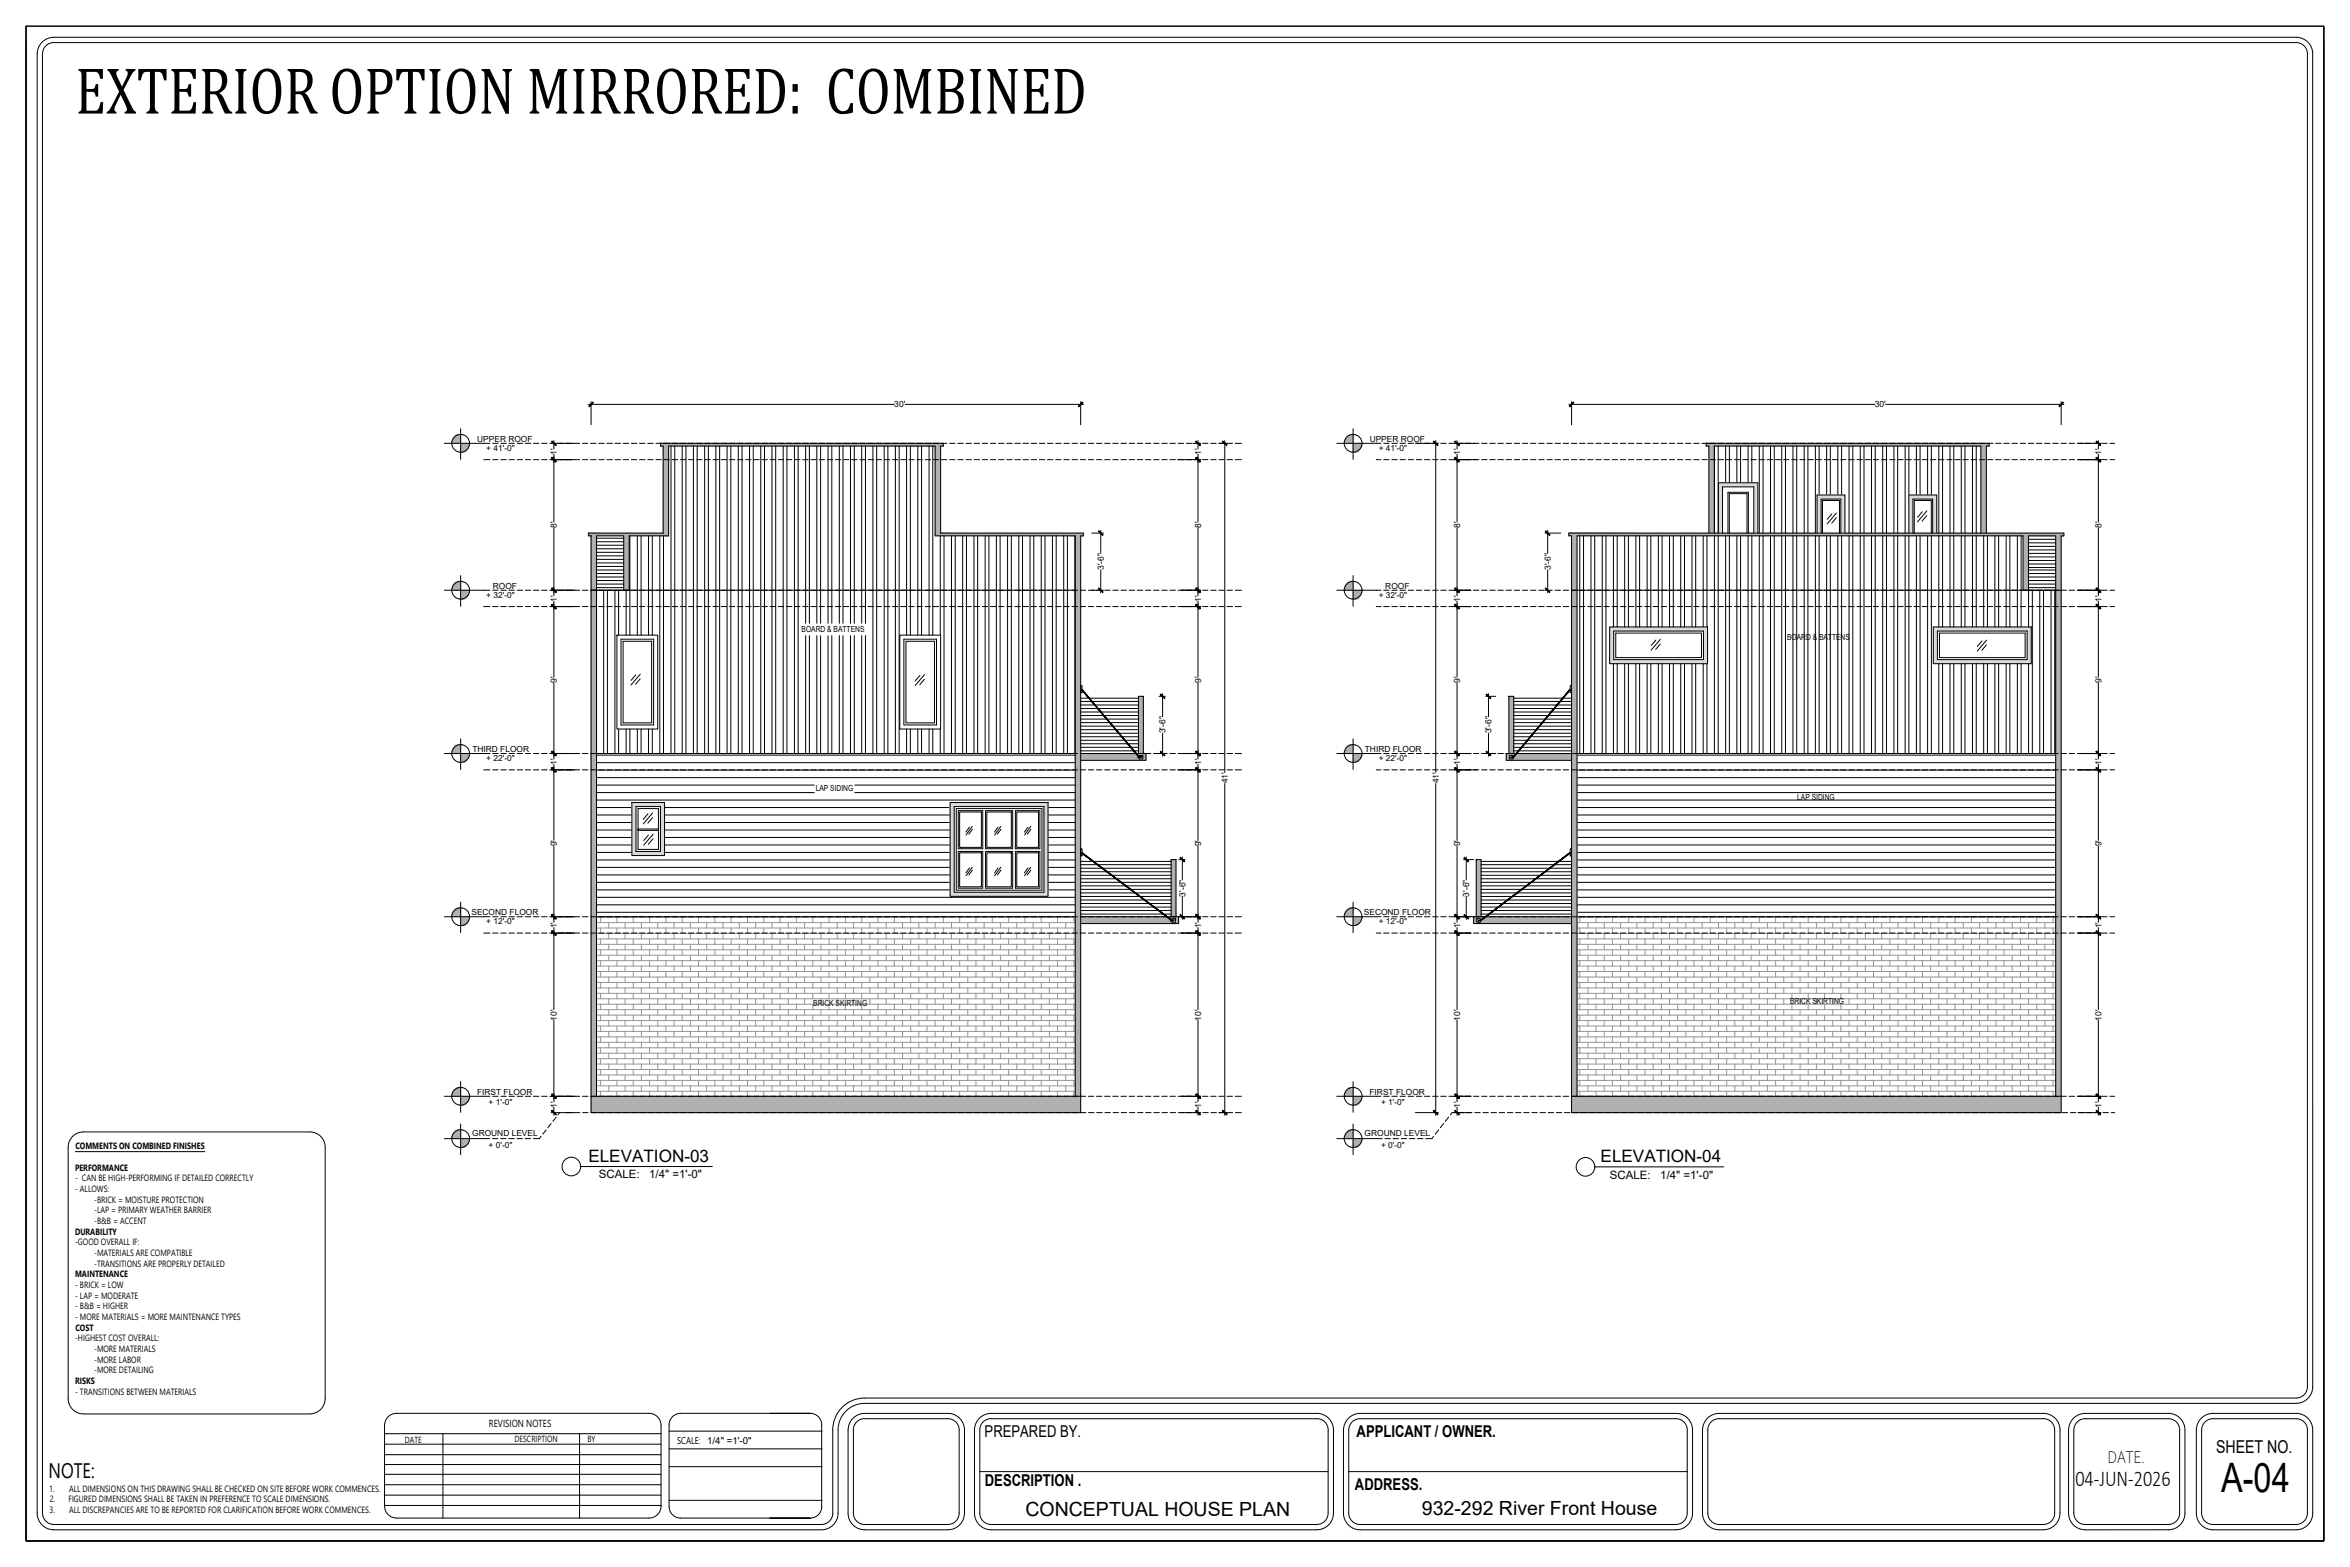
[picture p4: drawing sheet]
<svg xmlns="http://www.w3.org/2000/svg" width="914mm" height="610mm" viewBox="0 0 914 610" stroke-linecap="round" stroke-linejoin="round" font-family="sans-serif">
<defs><g id="words">
<text font-size="26" x="29.3" y="44.2">EXTERIOR OPTION MIRRORED: COMBINED</text>
<text font-size="15.8" x="864.3" y="580.2">A-04</text>
<text font-size="8.8" x="807.6" y="578.2">04-JUN-2026</text>
<text font-size="8.2" x="18.9" y="575.1">NOTE:</text>
<g font-size="7.6">
<text x="399" y="589.8">CONCEPTUAL HOUSE PLAN</text>
<text x="553.3" y="589.2">932-292 River Front House</text>
</g>
<text font-size="7" x="820.2" y="569.1">DATE.</text>
<text font-size="6.9" x="862.3" y="565.3">SHEET NO.</text>
<g font-size="6.7">
<text x="228.9" y="452.1">ELEVATION-03</text>
<text x="622.8" y="452.1">ELEVATION-04</text>
</g>
<g font-size="6.4">
<text x="383.1" y="558.8">PREPARED BY.</text>
<text x="527.9" y="558.9">APPLICANT / OWNER.</text>
<text x="383.2" y="578.2">DESCRIPTION .</text>
<text x="527.2" y="579.7">ADDRESS.</text>
</g>
<g font-size="4.5">
<text x="233" y="458.4">SCALE:</text>
<text x="252.6" y="458.4">1/4&quot; =1'-0&quot;</text>
<text x="626.4" y="458.6">SCALE:</text>
<text x="646" y="458.6">1/4&quot; =1'-0&quot;</text>
</g>
<text font-size="4" x="190.2" y="555.2">REVISION NOTES</text>
<text font-size="3.8" x="263.5" y="561.8">SCALE: 1/4&quot; =1'-0&quot;</text>
<g font-size="3.5">
<text x="29.3" y="447.1">COMMENTS ON COMBINED FINISHES</text>
<text x="29.2" y="455.4">PERFORMANCE</text>
<text x="29.2" y="459.5">- CAN BE HIGH-PERFORMING IF DETAILED CORRECTLY</text>
<text x="29.2" y="463.7">- ALLOWS:</text>
<text x="36.6" y="467.9">-BRICK = MOISTURE PROTECTION</text>
<text x="36.6" y="472">-LAP = PRIMARY WEATHER BARRIER</text>
<text x="36.6" y="476.1">-B&amp;B = ACCENT</text>
<text x="29.2" y="480.3">DURABILITY</text>
<text x="29.2" y="484.4">-GOOD OVERALL IF:</text>
<text x="36.6" y="488.6">-MATERIALS ARE COMPATIBLE</text>
<text x="29.2" y="496.9">MAINTENANCE</text>
<text x="36.6" y="492.7">-TRANSITIONS ARE PROPERLY DETAILED</text>
<text x="29.2" y="501">- BRICK = LOW</text>
<text x="29.2" y="505.2">- LAP = MODERATE</text>
<text x="29.2" y="509.4">- B&amp;B = HIGHER</text>
<text x="29.2" y="513.5">- MORE MATERIALS = MORE MAINTENANCE TYPES</text>
<text x="29.2" y="521.8">-HIGHEST COST OVERALL:</text>
<text x="29.3" y="517.7">COST</text>
<text x="36.6" y="526">-MORE MATERIALS</text>
<text x="36.6" y="530.1">-MORE LABOR</text>
<text x="29.2" y="538.4">RISKS</text>
<text x="36.6" y="534.3">-MORE DETAILING</text>
<text x="29.2" y="542.6">- TRANSITIONS BETWEEN MATERIALS</text>
<text x="157.6" y="561.2">DATE</text>
<text x="200.3" y="561.1">DESCRIPTION</text>
<text x="228.6" y="561.1">BY</text>
<text x="19.2" y="580.3">1.</text>
<text x="26.9" y="580.3">ALL DIMENSIONS ON THIS DRAWING SHALL BE CHECKED ON SITE BEFORE WORK COMMENCES.</text>
<text x="19.3" y="584.5">2.</text>
<text x="26.6" y="584.5">FIGURED DIMENSIONS SHALL BE TAKEN IN PREFERENCE TO SCALE DIMENSIONS.</text>
<text x="19.3" y="588.6">3.</text>
<text x="26.9" y="588.6">ALL DISCREPANCIES ARE TO BE REPORTED FOR CLARIFICATION BEFORE WORK COMMENCES.</text>
</g>
<g font-size="3.3">
<text x="348" y="158.5">30'</text>
<text x="729.5" y="158.5">30'</text>
<text x="185.7" y="171.8">UPPER ROOF</text>
<text x="533" y="171.8">UPPER ROOF</text>
<text x="189.2" y="175.4">+ 41'-0&quot;</text>
<text x="216.7" y="177" transform="rotate(-90 216.7 177)">1'</text>
<text x="467.3" y="177" transform="rotate(-90 467.3 177)">1'</text>
<text x="536.5" y="175.4">+ 41'-0&quot;</text>
<text x="568.1" y="177" transform="rotate(-90 568.1 177)">1'</text>
<text x="817.7" y="177" transform="rotate(-90 817.7 177)">1'</text>
<text x="216.7" y="205.5" transform="rotate(-90 216.7 205.5)">8'</text>
<text x="467.3" y="205.5" transform="rotate(-90 467.3 205.5)">8'</text>
<text x="568.1" y="205.5" transform="rotate(-90 568.1 205.5)">8'</text>
<text x="817.6" y="205.5" transform="rotate(-90 817.6 205.5)">8'</text>
<text x="429.5" y="221.8" transform="rotate(-90 429.5 221.8)">3'-6&quot;</text>
<text x="603.4" y="221.8" transform="rotate(-90 603.4 221.8)">3'-6&quot;</text>
<text x="189.2" y="232.6">+ 32'-0&quot;</text>
<text x="191.8" y="229">ROOF</text>
<text x="536.5" y="232.6">+ 32'-0&quot;</text>
<text x="539" y="229">ROOF</text>
<text x="216.7" y="234.1" transform="rotate(-90 216.7 234.1)">1'</text>
<text x="467.3" y="234.1" transform="rotate(-90 467.3 234.1)">1'</text>
<text x="568.1" y="234.1" transform="rotate(-90 568.1 234.1)">1'</text>
<text x="817.7" y="234.1" transform="rotate(-90 817.7 234.1)">1'</text>
<text x="311.9" y="246">BOARD &amp; BATTENS</text>
<text x="695.3" y="249.2">BOARD &amp; BATTENS</text>
<text x="216.7" y="265.8" transform="rotate(-90 216.7 265.8)">9'</text>
<text x="467.3" y="265.8" transform="rotate(-90 467.3 265.8)">9'</text>
<text x="568.1" y="265.8" transform="rotate(-90 568.1 265.8)">9'</text>
<text x="817.6" y="265.8" transform="rotate(-90 817.6 265.8)">9'</text>
<text x="453.5" y="285.3" transform="rotate(-90 453.5 285.3)">3'-6&quot;</text>
<text x="580.3" y="285.3" transform="rotate(-90 580.3 285.3)">3'-6&quot;</text>
<text x="183.8" y="292.5">THIRD FLOOR</text>
<text x="531.1" y="292.5">THIRD FLOOR</text>
<text x="189.2" y="296.1">+ 22'-0&quot;</text>
<text x="216.7" y="297.6" transform="rotate(-90 216.7 297.6)">1'</text>
<text x="467.3" y="297.6" transform="rotate(-90 467.3 297.6)">1'</text>
<text x="536.5" y="296.1">+ 22'-0&quot;</text>
<text x="568.1" y="297.6" transform="rotate(-90 568.1 297.6)">1'</text>
<text x="817.7" y="297.6" transform="rotate(-90 817.7 297.6)">1'</text>
<text x="477.8" y="304.8" transform="rotate(-90 477.8 304.8)">41'</text>
<text x="559.8" y="304.8" transform="rotate(-90 559.8 304.8)">41'</text>
<text x="317.4" y="307.9">LAP SIDING</text>
<text x="699.3" y="311.1">LAP SIDING</text>
<text x="216.7" y="329.3" transform="rotate(-90 216.7 329.3)">9'</text>
<text x="467.3" y="329.3" transform="rotate(-90 467.3 329.3)">9'</text>
<text x="568.1" y="329.3" transform="rotate(-90 568.1 329.3)">9'</text>
<text x="817.6" y="329.3" transform="rotate(-90 817.6 329.3)">9'</text>
<text x="461.2" y="348.8" transform="rotate(-90 461.2 348.8)">3'-6&quot;</text>
<text x="571.7" y="348.8" transform="rotate(-90 571.7 348.8)">3'-6&quot;</text>
<text x="183.4" y="356">SECOND FLOOR</text>
<text x="189.2" y="359.6">+ 12'-0&quot;</text>
<text x="530.7" y="356">SECOND FLOOR</text>
<text x="536.5" y="359.6">+ 12'-0&quot;</text>
<text x="216.7" y="361.1" transform="rotate(-90 216.7 361.1)">1'</text>
<text x="467.3" y="361.1" transform="rotate(-90 467.3 361.1)">1'</text>
<text x="568.1" y="361.1" transform="rotate(-90 568.1 361.1)">1'</text>
<text x="817.7" y="361.1" transform="rotate(-90 817.7 361.1)">1'</text>
<text x="316.4" y="391.5">BRICK SKIRTING</text>
<text x="696.6" y="390.4">BRICK SKIRTING</text>
<text x="216.7" y="397" transform="rotate(-90 216.7 397)">10'</text>
<text x="467.3" y="397" transform="rotate(-90 467.3 397)">10'</text>
<text x="568.1" y="397" transform="rotate(-90 568.1 397)">10'</text>
<text x="817.6" y="397" transform="rotate(-90 817.6 397)">10'</text>
<text x="185.6" y="425.8">FIRST FLOOR</text>
<text x="532.9" y="425.8">FIRST FLOOR</text>
<text x="190.1" y="429.8">+ 1'-0&quot;</text>
<text x="216.7" y="431" transform="rotate(-90 216.7 431)">1'</text>
<text x="467.3" y="431" transform="rotate(-90 467.3 431)">1'</text>
<text x="537.4" y="429.8">+ 1'-0&quot;</text>
<text x="568.1" y="431" transform="rotate(-90 568.1 431)">1'</text>
<text x="817.7" y="431" transform="rotate(-90 817.7 431)">1'</text>
<text x="183.7" y="441.9">GROUND LEVEL</text>
<text x="531" y="441.9">GROUND LEVEL</text>
<text x="190.1" y="446.6">+ 0'-0&quot;</text>
<text x="537.4" y="446.6">+ 0'-0&quot;</text>
</g>
</g></defs>
<!-- layer: HATCH -->
<g fill="none" stroke="#949494" stroke-width=".39">
<path d="M232.1 356.8h186.3M232.1 358.9h186.3M233.7 356.8v2.1M236.9 356.6v.2M236.9 358.9v2.1M240.1 356.8v2.1M243.2 356.6v.2M243.2 358.9v2.1M246.4 356.8v2.1M249.6 356.6v.2M249.6 358.9v2.1M252.8 356.8v2.1"/>
<path d="M255.9 356.6v.2M255.9 358.9v2.1M259.1 356.8v2.1M262.3 356.6v.2M262.3 358.9v2.1M265.5 356.8v2.1M268.6 356.6v.2M268.6 358.9v2.1M271.8 356.8v2.1M275 356.6v.2M275 358.9v2.1M278.2 356.8v2.1"/>
<path d="M281.3 356.6v.2M281.3 358.9v2.1M284.5 356.8v2.1M287.7 356.6v.2M287.7 358.9v2.1M290.9 356.8v2.1M294 356.6v.2M294 358.9v2.1M297.2 356.8v2.1M300.4 356.6v.2M300.4 358.9v2.1M303.6 356.8v2.1"/>
<path d="M306.7 356.6v.2M306.7 358.9v2.1M309.9 356.8v2.1M313.1 356.6v.2M313.1 358.9v2.1M316.3 356.8v2.1M319.4 356.6v.2M319.4 358.9v2.1M322.6 356.8v2.1M325.8 356.6v.2M325.8 358.9v2.1M329 356.8v2.1"/>
<path d="M332.1 356.6v.2M332.1 358.9v2.1M335.3 356.8v2.1M338.5 356.6v.2M338.5 358.9v2.1M341.7 356.8v2.1M344.8 356.6v.2M344.8 358.9v2.1M348 356.8v2.1M351.2 356.6v.2M351.2 358.9v2.1M354.4 356.8v2.1"/>
<path d="M357.5 358.9v2.1M357.5 356.6v.2M360.7 356.8v2.1M363.9 358.9v2.1M363.9 356.6v.2M367.1 356.8v2.1M370.2 358.9v2.1M370.2 356.6v.2M373.4 356.8v2.1M376.6 358.9v2.1M376.6 356.6v.2M379.8 356.8v2.1"/>
<path d="M382.9 356.6v.2M382.9 358.9v2.1M386.1 356.8v2.1M389.3 356.6v.2M389.3 358.9v2.1M392.5 356.8v2.1M395.6 356.6v.2M395.6 358.9v2.1M398.8 356.8v2.1M402 356.6v.2M402 358.9v2.1M405.2 356.8v2.1"/>
<path d="M408.3 356.6v.2M408.3 358.9v2.1M411.5 356.8v2.1M414.7 356.6v.2M414.7 358.9v2.1M417.9 356.8v2.1M613.6 356.8h186.3M613.6 358.9h186.3M614.7 356.8v2.1M617.9 356.6v.2M617.9 358.9v2.1M621.1 356.8v2.1"/>
<path d="M624.2 356.6v.2M624.2 358.9v2.1M627.4 356.8v2.1M630.6 356.6v.2M630.6 358.9v2.1M633.8 356.8v2.1M636.9 356.6v.2M636.9 358.9v2.1M640.1 356.8v2.1M643.3 356.6v.2M643.3 358.9v2.1M646.5 356.8v2.1"/>
<path d="M649.6 356.6v.2M649.6 358.9v2.1M652.8 356.8v2.1M656 356.6v.2M656 358.9v2.1M659.2 356.8v2.1M662.3 356.6v.2M662.3 358.9v2.1M665.5 356.8v2.1M668.7 356.6v.2M668.7 358.9v2.1M671.9 356.8v2.1"/>
<path d="M675 356.6v.2M675 358.9v2.1M678.2 356.8v2.1M681.4 356.6v.2M681.4 358.9v2.1M684.6 356.8v2.1M687.7 356.6v.2M687.7 358.9v2.1M690.9 356.8v2.1M694.1 356.6v.2M694.1 358.9v2.1M697.3 356.8v2.1"/>
<path d="M700.4 356.6v.2M700.4 358.9v2.1M703.6 356.8v2.1M706.8 356.6v.2M706.8 358.9v2.1M710 356.8v2.1M713.1 356.6v.2M713.1 358.9v2.1M716.3 356.8v2.1M719.5 356.6v.2M719.5 358.9v2.1M722.7 356.8v2.1"/>
<path d="M725.8 356.6v.2M725.8 358.9v2.1M729 356.8v2.1M732.2 356.6v.2M732.2 358.9v2.1M735.4 356.8v2.1M738.5 356.6v.2M738.5 358.9v2.1M741.7 356.8v2.1M744.9 356.6v.2M744.9 358.9v2.1M748.1 356.8v2.1"/>
<path d="M751.2 356.6v.2M751.2 358.9v2.1M754.4 356.8v2.1M757.6 356.6v.2M757.6 358.9v2.1M760.8 356.8v2.1M763.9 356.6v.2M763.9 358.9v2.1M767.1 356.8v2.1M770.3 356.6v.2M770.3 358.9v2.1M773.5 356.8v2.1"/>
<path d="M776.6 356.6v.2M776.6 358.9v2.1M779.8 356.8v2.1M783 356.6v.2M783 358.9v2.1M786.2 356.8v2.1M789.3 356.6v.2M789.3 358.9v2.1M792.5 356.8v2.1M795.7 356.6v.2M795.7 358.9v2.1M798.9 356.8v2.1"/>
<path d="M232.1 361h186.3M232.1 363.1h186.3M232.1 365.3h186.3M232.1 367.4h186.3M232.1 369.5h186.3M232.1 371.6h186.3M232.1 373.7h186.3M232.1 375.8h186.3M232.1 378h186.3M233.7 361v2.1M233.7 365.3v2.1M233.7 369.5v2.1"/>
<path d="M233.7 373.7v2.1M233.7 378v2.1M236.9 363.1v2.2M236.9 367.4v2.1M236.9 371.6v2.1M236.9 375.8v2.2M240.1 361v2.1M240.1 365.3v2.1M240.1 369.5v2.1M240.1 373.7v2.1M240.1 378v2.1M243.2 363.1v2.2"/>
<path d="M243.2 367.4v2.1M243.2 371.6v2.1M243.2 375.8v2.2M246.4 361v2.1M246.4 365.3v2.1M246.4 369.5v2.1M246.4 373.7v2.1M246.4 378v2.1M249.6 363.1v2.2M249.6 367.4v2.1M249.6 371.6v2.1M249.6 375.8v2.2"/>
<path d="M252.8 361v2.1M252.8 365.3v2.1M252.8 369.5v2.1M252.8 373.7v2.1M252.8 378v2.1M255.9 363.1v2.2M255.9 367.4v2.1M255.9 371.6v2.1M255.9 375.8v2.2M259.1 361v2.1M259.1 365.3v2.1M259.1 369.5v2.1"/>
<path d="M259.1 373.7v2.1M259.1 378v2.1M262.3 363.1v2.2M262.3 367.4v2.1M262.3 371.6v2.1M262.3 375.8v2.2M265.5 361v2.1M265.5 365.3v2.1M265.5 369.5v2.1M265.5 373.7v2.1M265.5 378v2.1M268.6 363.1v2.2"/>
<path d="M268.6 367.4v2.1M268.6 371.6v2.1M268.6 375.8v2.2M271.8 361v2.1M271.8 365.3v2.1M271.8 369.5v2.1M271.8 373.7v2.1M271.8 378v2.1M275 363.1v2.2M275 367.4v2.1M275 371.6v2.1M275 375.8v2.2"/>
<path d="M278.2 361v2.1M278.2 365.3v2.1M278.2 369.5v2.1M278.2 373.7v2.1M278.2 378v2.1M281.3 363.1v2.2M281.3 367.4v2.1M281.3 371.6v2.1M281.3 375.8v2.2M284.5 361v2.1M284.5 365.3v2.1M284.5 369.5v2.1"/>
<path d="M284.5 373.7v2.1M284.5 378v2.1M287.7 363.1v2.2M287.7 367.4v2.1M287.7 371.6v2.1M287.7 375.8v2.2M290.9 361v2.1M290.9 365.3v2.1M290.9 369.5v2.1M290.9 373.7v2.1M290.9 378v2.1M294 363.1v2.2"/>
<path d="M294 367.4v2.1M294 371.6v2.1M294 375.8v2.2M297.2 361v2.1M297.2 365.3v2.1M297.2 369.5v2.1M297.2 373.7v2.1M297.2 378v2.1M300.4 363.1v2.2M300.4 367.4v2.1M300.4 371.6v2.1M300.4 375.8v2.2"/>
<path d="M303.6 361v2.1M303.6 365.3v2.1M303.6 369.5v2.1M303.6 373.7v2.1M303.6 378v2.1M306.7 363.1v2.2M306.7 367.4v2.1M306.7 371.6v2.1M306.7 375.8v2.2M309.9 361v2.1M309.9 365.3v2.1M309.9 369.5v2.1"/>
<path d="M309.9 373.7v2.1M309.9 378v2.1M313.1 363.1v2.2M313.1 367.4v2.1M313.1 371.6v2.1M313.1 375.8v2.2M316.3 361v2.1M316.3 365.3v2.1M316.3 369.5v2.1M316.3 373.7v2.1M316.3 378v2.1M319.4 363.1v2.2"/>
<path d="M319.4 367.4v2.1M319.4 371.6v2.1M319.4 375.8v2.2M322.6 361v2.1M322.6 365.3v2.1M322.6 369.5v2.1M322.6 373.7v2.1M322.6 378v2.1M325.8 363.1v2.2M325.8 367.4v2.1M325.8 371.6v2.1M325.8 375.8v2.2"/>
<path d="M329 361v2.1M329 365.3v2.1M329 369.5v2.1M329 373.7v2.1M329 378v2.1M332.1 363.1v2.2M332.1 367.4v2.1M332.1 371.6v2.1M332.1 375.8v2.2M335.3 361v2.1M335.3 365.3v2.1M335.3 369.5v2.1"/>
<path d="M335.3 373.7v2.1M335.3 378v2.1M338.5 363.1v2.2M338.5 367.4v2.1M338.5 371.6v2.1M338.5 375.8v2.2M341.7 361v2.1M341.7 365.3v2.1M341.7 369.5v2.1M341.7 373.7v2.1M341.7 378v2.1M344.8 363.1v2.2"/>
<path d="M344.8 367.4v2.1M344.8 371.6v2.1M344.8 375.8v2.2M348 361v2.1M348 365.3v2.1M348 369.5v2.1M348 373.7v2.1M348 378v2.1M351.2 363.1v2.2M351.2 367.4v2.1M351.2 371.6v2.1M351.2 375.8v2.2"/>
<path d="M354.4 361v2.1M354.4 365.3v2.1M354.4 369.5v2.1M354.4 373.7v2.1M354.4 378v2.1M357.5 363.1v2.2M357.5 367.4v2.1M357.5 371.6v2.1M357.5 375.8v2.2M360.7 361v2.1M360.7 365.3v2.1M360.7 369.5v2.1"/>
<path d="M360.7 373.7v2.1M360.7 378v2.1M363.9 363.1v2.2M363.9 367.4v2.1M363.9 371.6v2.1M363.9 375.8v2.2M367.1 361v2.1M367.1 365.3v2.1M367.1 369.5v2.1M367.1 373.7v2.1M367.1 378v2.1M370.2 363.1v2.2"/>
<path d="M370.2 367.4v2.1M370.2 371.6v2.1M370.2 375.8v2.2M373.4 361v2.1M373.4 365.3v2.1M373.4 369.5v2.1M373.4 373.7v2.1M373.4 378v2.1M376.6 363.1v2.2M376.6 367.4v2.1M376.6 371.6v2.1M376.6 375.8v2.2"/>
<path d="M379.8 361v2.1M379.8 365.3v2.1M379.8 369.5v2.1M379.8 373.7v2.1M379.8 378v2.1M382.9 363.1v2.2M382.9 367.4v2.1M382.9 371.6v2.1M382.9 375.8v2.2M386.1 361v2.1M386.1 365.3v2.1M386.1 369.5v2.1"/>
<path d="M386.1 373.7v2.1M386.1 378v2.1M389.3 363.1v2.2M389.3 367.4v2.1M389.3 371.6v2.1M389.3 375.8v2.2M392.5 361v2.1M392.5 365.3v2.1M392.5 369.5v2.1M392.5 373.7v2.1M392.5 378v2.1M395.6 363.1v2.2"/>
<path d="M395.6 367.4v2.1M395.6 371.6v2.1M395.6 375.8v2.2M398.8 361v2.1M398.8 365.3v2.1M398.8 369.5v2.1M398.8 373.7v2.1M398.8 378v2.1M402 363.1v2.2M402 367.4v2.1M402 371.6v2.1M402 375.8v2.2"/>
<path d="M405.2 361v2.1M405.2 365.3v2.1M405.2 369.5v2.1M405.2 373.7v2.1M405.2 378v2.1M408.3 363.1v2.2M408.3 367.4v2.1M408.3 371.6v2.1M408.3 375.8v2.2M411.5 361v2.1M411.5 365.3v2.1M411.5 369.5v2.1"/>
<path d="M411.5 373.7v2.1M411.5 378v2.1M414.7 363.1v2.2M414.7 367.4v2.1M414.7 371.6v2.1M414.7 375.8v2.2M417.9 361v2.1M417.9 365.3v2.1M417.9 369.5v2.1M417.9 373.7v2.1M417.9 378v2.1M613.6 363.1h186.3"/>
<path d="M613.6 365.3h186.3M613.6 367.4h186.3M613.6 369.5h186.3M613.6 371.6h186.3M613.6 373.7h186.3M613.6 375.8h186.3M613.6 378h186.3M613.6 361h186.3M614.7 361v2.1M614.7 365.3v2.1M614.7 369.5v2.1M614.7 373.7v2.1"/>
<path d="M614.7 378v2.1M617.9 363.1v2.2M617.9 367.4v2.1M617.9 371.6v2.1M617.9 375.8v2.2M621.1 361v2.1M621.1 365.3v2.1M621.1 369.5v2.1M621.1 373.7v2.1M621.1 378v2.1M624.2 363.1v2.2M624.2 367.4v2.1"/>
<path d="M624.2 371.6v2.1M624.2 375.8v2.2M627.4 361v2.1M627.4 365.3v2.1M627.4 369.5v2.1M627.4 373.7v2.1M627.4 378v2.1M630.6 363.1v2.2M630.6 367.4v2.1M630.6 371.6v2.1M630.6 375.8v2.2M633.8 361v2.1"/>
<path d="M633.8 365.3v2.1M633.8 369.5v2.1M633.8 373.7v2.1M633.8 378v2.1M636.9 363.1v2.2M636.9 367.4v2.1M636.9 371.6v2.1M636.9 375.8v2.2M640.1 361v2.1M640.1 365.3v2.1M640.1 369.5v2.1M640.1 373.7v2.1"/>
<path d="M640.1 378v2.1M643.3 363.1v2.2M643.3 367.4v2.1M643.3 371.6v2.1M643.3 375.8v2.2M646.5 361v2.1M646.5 365.3v2.1M646.5 369.5v2.1M646.5 373.7v2.1M646.5 378v2.1M649.6 363.1v2.2M649.6 367.4v2.1"/>
<path d="M649.6 371.6v2.1M649.6 375.8v2.2M652.8 361v2.1M652.8 365.3v2.1M652.8 369.5v2.1M652.8 373.7v2.1M652.8 378v2.1M656 363.1v2.2M656 367.4v2.1M656 371.6v2.1M656 375.8v2.2M659.2 361v2.1"/>
<path d="M659.2 365.3v2.1M659.2 369.5v2.1M659.2 373.7v2.1M659.2 378v2.1M662.3 363.1v2.2M662.3 367.4v2.1M662.3 371.6v2.1M662.3 375.8v2.2M665.5 361v2.1M665.5 365.3v2.1M665.5 369.5v2.1M665.5 373.7v2.1"/>
<path d="M665.5 378v2.1M668.7 363.1v2.2M668.7 367.4v2.1M668.7 371.6v2.1M668.7 375.8v2.2M671.9 361v2.1M671.9 365.3v2.1M671.9 369.5v2.1M671.9 373.7v2.1M671.9 378v2.1M675 363.1v2.2M675 367.4v2.1"/>
<path d="M675 371.6v2.1M675 375.8v2.2M678.2 361v2.1M678.2 365.3v2.1M678.2 369.5v2.1M678.2 373.7v2.1M678.2 378v2.1M681.4 363.1v2.2M681.4 367.4v2.1M681.4 371.6v2.1M681.4 375.8v2.2M684.6 361v2.1"/>
<path d="M684.6 365.3v2.1M684.6 369.5v2.1M684.6 373.7v2.1M684.6 378v2.1M687.7 363.1v2.2M687.7 367.4v2.1M687.7 371.6v2.1M687.7 375.8v2.2M690.9 361v2.1M690.9 365.3v2.1M690.9 369.5v2.1M690.9 373.7v2.1"/>
<path d="M690.9 378v2.1M694.1 363.1v2.2M694.1 367.4v2.1M694.1 371.6v2.1M694.1 375.8v2.2M697.3 361v2.1M697.3 365.3v2.1M697.3 369.5v2.1M697.3 373.7v2.1M697.3 378v2.1M700.4 363.1v2.2M700.4 367.4v2.1"/>
<path d="M700.4 371.6v2.1M700.4 375.8v2.2M703.6 361v2.1M703.6 365.3v2.1M703.6 369.5v2.1M703.6 373.7v2.1M703.6 378v2.1M706.8 363.1v2.2M706.8 367.4v2.1M706.8 371.6v2.1M706.8 375.8v2.2M710 361v2.1"/>
<path d="M710 365.3v2.1M710 369.5v2.1M710 373.7v2.1M710 378v2.1M713.1 363.1v2.2M713.1 367.4v2.1M713.1 371.6v2.1M713.1 375.8v2.2M716.3 361v2.1M716.3 365.3v2.1M716.3 369.5v2.1M716.3 373.7v2.1"/>
<path d="M716.3 378v2.1M719.5 363.1v2.2M719.5 367.4v2.1M719.5 371.6v2.1M719.5 375.8v2.2M722.7 361v2.1M722.7 365.3v2.1M722.7 369.5v2.1M722.7 373.7v2.1M722.7 378v2.1M725.8 363.1v2.2M725.8 367.4v2.1"/>
<path d="M725.8 371.6v2.1M725.8 375.8v2.2M729 361v2.1M729 365.3v2.1M729 369.5v2.1M729 373.7v2.1M729 378v2.1M732.2 363.1v2.2M732.2 367.4v2.1M732.2 371.6v2.1M732.2 375.8v2.2M735.4 361v2.1"/>
<path d="M735.4 365.3v2.1M735.4 369.5v2.1M735.4 373.7v2.1M735.4 378v2.1M738.5 363.1v2.2M738.5 367.4v2.1M738.5 371.6v2.1M738.5 375.8v2.2M741.7 361v2.1M741.7 365.3v2.1M741.7 369.5v2.1M741.7 373.7v2.1"/>
<path d="M741.7 378v2.1M744.9 363.1v2.2M744.9 367.4v2.1M744.9 371.6v2.1M744.9 375.8v2.2M748.1 361v2.1M748.1 365.3v2.1M748.1 369.5v2.1M748.1 373.7v2.1M748.1 378v2.1M751.2 363.1v2.2M751.2 367.4v2.1"/>
<path d="M751.2 371.6v2.1M751.2 375.8v2.2M754.4 361v2.1M754.4 365.3v2.1M754.4 369.5v2.1M754.4 373.7v2.1M754.4 378v2.1M757.6 363.1v2.2M757.6 367.4v2.1M757.6 371.6v2.1M757.6 375.8v2.2M760.8 361v2.1"/>
<path d="M760.8 365.3v2.1M760.8 369.5v2.1M760.8 373.7v2.1M760.8 378v2.1M763.9 363.1v2.2M763.9 367.4v2.1M763.9 371.6v2.1M763.9 375.8v2.2M767.1 361v2.1M767.1 365.3v2.1M767.1 369.5v2.1M767.1 373.7v2.1"/>
<path d="M767.1 378v2.1M770.3 363.1v2.2M770.3 367.4v2.1M770.3 371.6v2.1M770.3 375.8v2.2M773.5 361v2.1M773.5 365.3v2.1M773.5 369.5v2.1M773.5 373.7v2.1M773.5 378v2.1M776.6 363.1v2.2M776.6 367.4v2.1"/>
<path d="M776.6 371.6v2.1M776.6 375.8v2.2M779.8 361v2.1M779.8 365.3v2.1M779.8 369.5v2.1M779.8 373.7v2.1M779.8 378v2.1M783 363.1v2.2M783 367.4v2.1M783 371.6v2.1M783 375.8v2.2M786.2 361v2.1"/>
<path d="M786.2 365.3v2.1M786.2 369.5v2.1M786.2 373.7v2.1M786.2 378v2.1M789.3 363.1v2.2M789.3 367.4v2.1M789.3 371.6v2.1M789.3 375.8v2.2M792.5 361v2.1M792.5 365.3v2.1M792.5 369.5v2.1M792.5 373.7v2.1"/>
<path d="M792.5 378v2.1M795.7 363.1v2.2M795.7 367.4v2.1M795.7 371.6v2.1M795.7 375.8v2.2M798.9 361v2.1M798.9 365.3v2.1M798.9 369.5v2.1M798.9 373.7v2.1M798.9 378v2.1M232.1 380.1h186.3M232.1 382.2h186.3"/>
<path d="M232.1 384.3h186.3M232.1 386.4h186.3M232.1 388.6h186.3M232.1 390.7h186.3M232.1 392.8h186.3M232.1 394.9h186.3M232.1 397h186.3M232.1 399.1h186.3M233.7 382.2v2.1M233.7 386.4v2.2M233.7 390.7v2.1M233.7 394.9v2.1"/>
<path d="M233.7 399.1v2.2M236.9 380.1v2.1M236.9 384.3v2.1M236.9 388.6v2.1M236.9 392.8v2.1M236.9 397v2.1M240.1 382.2v2.1M240.1 386.4v2.2M240.1 390.7v2.1M240.1 394.9v2.1M240.1 399.1v2.2M243.2 380.1v2.1"/>
<path d="M243.2 384.3v2.1M243.2 388.6v2.1M243.2 392.8v2.1M243.2 397v2.1M246.4 382.2v2.1M246.4 386.4v2.2M246.4 390.7v2.1M246.4 394.9v2.1M246.4 399.1v2.2M249.6 380.1v2.1M249.6 384.3v2.1M249.6 388.6v2.1"/>
<path d="M249.6 392.8v2.1M249.6 397v2.1M252.8 382.2v2.1M252.8 386.4v2.2M252.8 390.7v2.1M252.8 394.9v2.1M252.8 399.1v2.2M255.9 380.1v2.1M255.9 384.3v2.1M255.9 388.6v2.1M255.9 392.8v2.1M255.9 397v2.1"/>
<path d="M259.1 382.2v2.1M259.1 386.4v2.2M259.1 390.7v2.1M259.1 394.9v2.1M259.1 399.1v2.2M262.3 380.1v2.1M262.3 384.3v2.1M262.3 388.6v2.1M262.3 392.8v2.1M262.3 397v2.1M265.5 382.2v2.1M265.5 386.4v2.2"/>
<path d="M265.5 390.7v2.1M265.5 394.9v2.1M265.5 399.1v2.2M268.6 380.1v2.1M268.6 384.3v2.1M268.6 388.6v2.1M268.6 392.8v2.1M268.6 397v2.1M271.8 382.2v2.1M271.8 386.4v2.2M271.8 390.7v2.1M271.8 394.9v2.1"/>
<path d="M271.8 399.1v2.2M275 380.1v2.1M275 384.3v2.1M275 388.6v2.1M275 392.8v2.1M275 397v2.1M278.2 382.2v2.1M278.2 386.4v2.2M278.2 390.7v2.1M278.2 394.9v2.1M278.2 399.1v2.2M281.3 380.1v2.1"/>
<path d="M281.3 384.3v2.1M281.3 388.6v2.1M281.3 392.8v2.1M281.3 397v2.1M284.5 382.2v2.1M284.5 386.4v2.2M284.5 390.7v2.1M284.5 394.9v2.1M284.5 399.1v2.2M287.7 380.1v2.1M287.7 384.3v2.1M287.7 388.6v2.1"/>
<path d="M287.7 392.8v2.1M287.7 397v2.1M290.9 382.2v2.1M290.9 386.4v2.2M290.9 390.7v2.1M290.9 394.9v2.1M290.9 399.1v2.2M294 380.1v2.1M294 384.3v2.1M294 388.6v2.1M294 392.8v2.1M294 397v2.1"/>
<path d="M297.2 382.2v2.1M297.2 386.4v2.2M297.2 390.7v2.1M297.2 394.9v2.1M297.2 399.1v2.2M300.4 380.1v2.1M300.4 384.3v2.1M300.4 388.6v2.1M300.4 392.8v2.1M300.4 397v2.1M303.6 382.2v2.1M303.6 386.4v2.2"/>
<path d="M303.6 390.7v2.1M303.6 394.9v2.1M303.6 399.1v2.2M306.7 380.1v2.1M306.7 384.3v2.1M306.7 388.6v2.1M306.7 392.8v2.1M306.7 397v2.1M309.9 382.2v2.1M309.9 386.4v2.2M309.9 390.7v2.1M309.9 394.9v2.1"/>
<path d="M309.9 399.1v2.2M313.1 380.1v2.1M313.1 384.3v2.1M313.1 388.6v2.1M313.1 392.8v2.1M313.1 397v2.1M316.3 382.2v2.1M316.3 386.4v2.2M316.3 390.7v2.1M316.3 394.9v2.1M316.3 399.1v2.2M319.4 380.1v2.1"/>
<path d="M319.4 384.3v2.1M319.4 388.6v2.1M319.4 392.8v2.1M319.4 397v2.1M322.6 382.2v2.1M322.6 386.4v2.2M322.6 390.7v2.1M322.6 394.9v2.1M322.6 399.1v2.2M325.8 380.1v2.1M325.8 384.3v2.1M325.8 388.6v2.1"/>
<path d="M325.8 392.8v2.1M325.8 397v2.1M329 382.2v2.1M329 386.4v2.2M329 390.7v2.1M329 394.9v2.1M329 399.1v2.2M332.1 380.1v2.1M332.1 384.3v2.1M332.1 388.6v2.1M332.1 392.8v2.1M332.1 397v2.1"/>
<path d="M335.3 382.2v2.1M335.3 386.4v2.2M335.3 390.7v2.1M335.3 394.9v2.1M335.3 399.1v2.2M338.5 380.1v2.1M338.5 384.3v2.1M338.5 388.6v2.1M338.5 392.8v2.1M338.5 397v2.1M341.7 382.2v2.1M341.7 386.4v2.2"/>
<path d="M341.7 390.7v2.1M341.7 394.9v2.1M341.7 399.1v2.2M344.8 380.1v2.1M344.8 384.3v2.1M344.8 388.6v2.1M344.8 392.8v2.1M344.8 397v2.1M348 382.2v2.1M348 386.4v2.2M348 390.7v2.1M348 394.9v2.1"/>
<path d="M348 399.1v2.2M351.2 380.1v2.1M351.2 384.3v2.1M351.2 388.6v2.1M351.2 392.8v2.1M351.2 397v2.1M354.4 382.2v2.1M354.4 386.4v2.2M354.4 390.7v2.1M354.4 394.9v2.1M354.4 399.1v2.2M357.5 380.1v2.1"/>
<path d="M357.5 384.3v2.1M357.5 388.6v2.1M357.5 392.8v2.1M357.5 397v2.1M360.7 382.2v2.1M360.7 386.4v2.2M360.7 390.7v2.1M360.7 394.9v2.1M360.7 399.1v2.2M363.9 380.1v2.1M363.9 384.3v2.1M363.9 388.6v2.1"/>
<path d="M363.9 392.8v2.1M363.9 397v2.1M367.1 382.2v2.1M367.1 386.4v2.2M367.1 390.7v2.1M367.1 394.9v2.1M367.1 399.1v2.2M370.2 380.1v2.1M370.2 384.3v2.1M370.2 388.6v2.1M370.2 392.8v2.1M370.2 397v2.1"/>
<path d="M373.4 382.2v2.1M373.4 386.4v2.2M373.4 390.7v2.1M373.4 394.9v2.1M373.4 399.1v2.2M376.6 380.1v2.1M376.6 384.3v2.1M376.6 388.6v2.1M376.6 392.8v2.1M376.6 397v2.1M379.8 382.2v2.1M379.8 386.4v2.2"/>
<path d="M379.8 390.7v2.1M379.8 394.9v2.1M379.8 399.1v2.2M382.9 380.1v2.1M382.9 384.3v2.1M382.9 388.6v2.1M382.9 392.8v2.1M382.9 397v2.1M386.1 382.2v2.1M386.1 386.4v2.2M386.1 390.7v2.1M386.1 394.9v2.1"/>
<path d="M386.1 399.1v2.2M389.3 380.1v2.1M389.3 384.3v2.1M389.3 388.6v2.1M389.3 392.8v2.1M389.3 397v2.1M392.5 382.2v2.1M392.5 386.4v2.2M392.5 390.7v2.1M392.5 394.9v2.1M392.5 399.1v2.2M395.6 380.1v2.1"/>
<path d="M395.6 384.3v2.1M395.6 388.6v2.1M395.6 392.8v2.1M395.6 397v2.1M398.8 382.2v2.1M398.8 386.4v2.2M398.8 390.7v2.1M398.8 394.9v2.1M398.8 399.1v2.2M402 380.1v2.1M402 384.3v2.1M402 388.6v2.1"/>
<path d="M402 392.8v2.1M402 397v2.1M405.2 382.2v2.1M405.2 386.4v2.2M405.2 390.7v2.1M405.2 394.9v2.1M405.2 399.1v2.2M408.3 380.1v2.1M408.3 384.3v2.1M408.3 388.6v2.1M408.3 392.8v2.1M408.3 397v2.1"/>
<path d="M411.5 382.2v2.1M411.5 386.4v2.2M411.5 390.7v2.1M411.5 394.9v2.1M411.5 399.1v2.2M414.7 380.1v2.1M414.7 384.3v2.1M414.7 388.6v2.1M414.7 392.8v2.1M414.7 397v2.1M417.9 382.2v2.1M417.9 386.4v2.2"/>
<path d="M417.9 390.7v2.1M417.9 394.9v2.1M417.9 399.1v2.2M613.6 380.1h186.3M613.6 382.2h186.3M613.6 384.3h186.3M613.6 386.4h186.3M613.6 388.6h186.3M613.6 390.7h186.3M613.6 392.8h186.3M613.6 394.9h186.3M613.6 397h186.3"/>
<path d="M613.6 399.1h186.3M614.7 382.2v2.1M614.7 386.4v2.2M614.7 390.7v2.1M614.7 394.9v2.1M614.7 399.1v2.2M617.9 380.1v2.1M617.9 384.3v2.1M617.9 388.6v2.1M617.9 392.8v2.1M617.9 397v2.1M621.1 382.2v2.1"/>
<path d="M621.1 386.4v2.2M621.1 390.7v2.1M621.1 394.9v2.1M621.1 399.1v2.2M624.2 380.1v2.1M624.2 384.3v2.1M624.2 388.6v2.1M624.2 392.8v2.1M624.2 397v2.1M627.4 382.2v2.1M627.4 386.4v2.2M627.4 390.7v2.1"/>
<path d="M627.4 394.9v2.1M627.4 399.1v2.2M630.6 380.1v2.1M630.6 384.3v2.1M630.6 388.6v2.1M630.6 392.8v2.1M630.6 397v2.1M633.8 382.2v2.1M633.8 386.4v2.2M633.8 390.7v2.1M633.8 394.9v2.1M633.8 399.1v2.2"/>
<path d="M636.9 380.1v2.1M636.9 384.3v2.1M636.9 388.6v2.1M636.9 392.8v2.1M636.9 397v2.1M640.1 382.2v2.1M640.1 386.4v2.2M640.1 390.7v2.1M640.1 394.9v2.1M640.1 399.1v2.2M643.3 380.1v2.1M643.3 384.3v2.1"/>
<path d="M643.3 388.6v2.1M643.3 392.8v2.1M643.3 397v2.1M646.5 382.2v2.1M646.5 386.4v2.2M646.5 390.7v2.1M646.5 394.9v2.1M646.5 399.1v2.2M649.6 380.1v2.1M649.6 384.3v2.1M649.6 388.6v2.1M649.6 392.8v2.1"/>
<path d="M649.6 397v2.1M652.8 382.2v2.1M652.8 386.4v2.2M652.8 390.7v2.1M652.8 394.9v2.1M652.8 399.1v2.2M656 380.1v2.1M656 384.3v2.1M656 388.6v2.1M656 392.8v2.1M656 397v2.1M659.2 382.2v2.1"/>
<path d="M659.2 386.4v2.2M659.2 390.7v2.1M659.2 394.9v2.1M659.2 399.1v2.2M662.3 380.1v2.1M662.3 384.3v2.1M662.3 388.6v2.1M662.3 392.8v2.1M662.3 397v2.1M665.5 382.2v2.1M665.5 386.4v2.2M665.5 390.7v2.1"/>
<path d="M665.5 394.9v2.1M665.5 399.1v2.2M668.7 380.1v2.1M668.7 384.3v2.1M668.7 388.6v2.1M668.7 392.8v2.1M668.7 397v2.1M671.9 382.2v2.1M671.9 386.4v2.2M671.9 390.7v2.1M671.9 394.9v2.1M671.9 399.1v2.2"/>
<path d="M675 380.1v2.1M675 384.3v2.1M675 388.6v2.1M675 392.8v2.1M675 397v2.1M678.2 382.2v2.1M678.2 386.4v2.2M678.2 390.7v2.1M678.2 394.9v2.1M678.2 399.1v2.2M681.4 380.1v2.1M681.4 384.3v2.1"/>
<path d="M681.4 388.6v2.1M681.4 392.8v2.1M681.4 397v2.1M684.6 382.2v2.1M684.6 386.4v2.2M684.6 390.7v2.1M684.6 394.9v2.1M684.6 399.1v2.2M687.7 380.1v2.1M687.7 384.3v2.1M687.7 388.6v2.1M687.7 392.8v2.1"/>
<path d="M687.7 397v2.1M690.9 382.2v2.1M690.9 386.4v2.2M690.9 390.7v2.1M690.9 394.9v2.1M690.9 399.1v2.2M694.1 380.1v2.1M694.1 384.3v2.1M694.1 388.6v2.1M694.1 392.8v2.1M694.1 397v2.1M697.3 382.2v2.1"/>
<path d="M697.3 386.4v2.2M697.3 390.7v2.1M697.3 394.9v2.1M697.3 399.1v2.2M700.4 380.1v2.1M700.4 384.3v2.1M700.4 388.6v2.1M700.4 392.8v2.1M700.4 397v2.1M703.6 382.2v2.1M703.6 386.4v2.2M703.6 390.7v2.1"/>
<path d="M703.6 394.9v2.1M703.6 399.1v2.2M706.8 380.1v2.1M706.8 384.3v2.1M706.8 388.6v2.1M706.8 392.8v2.1M706.8 397v2.1M710 382.2v2.1M710 386.4v2.2M710 390.7v2.1M710 394.9v2.1M710 399.1v2.2"/>
<path d="M713.1 380.1v2.1M713.1 384.3v2.1M713.1 388.6v2.1M713.1 392.8v2.1M713.1 397v2.1M716.3 382.2v2.1M716.3 386.4v2.2M716.3 390.7v2.1M716.3 394.9v2.1M716.3 399.1v2.2M719.5 380.1v2.1M719.5 384.3v2.1"/>
<path d="M719.5 388.6v2.1M719.5 392.8v2.1M719.5 397v2.1M722.7 382.2v2.1M722.7 386.4v2.2M722.7 390.7v2.1M722.7 394.9v2.1M722.7 399.1v2.2M725.8 380.1v2.1M725.8 384.3v2.1M725.8 388.6v2.1M725.8 392.8v2.1"/>
<path d="M725.8 397v2.1M729 382.2v2.1M729 386.4v2.2M729 390.7v2.1M729 394.9v2.1M729 399.1v2.2M732.2 380.1v2.1M732.2 384.3v2.1M732.2 388.6v2.1M732.2 392.8v2.1M732.2 397v2.1M735.4 382.2v2.1"/>
<path d="M735.4 386.4v2.2M735.4 390.7v2.1M735.4 394.9v2.1M735.4 399.1v2.2M738.5 380.1v2.1M738.5 384.3v2.1M738.5 388.6v2.1M738.5 392.8v2.1M738.5 397v2.1M741.7 382.2v2.1M741.7 386.4v2.2M741.7 390.7v2.1"/>
<path d="M741.7 394.9v2.1M741.7 399.1v2.2M744.9 380.1v2.1M744.9 384.3v2.1M744.9 388.6v2.1M744.9 392.8v2.1M744.9 397v2.1M748.1 382.2v2.1M748.1 386.4v2.2M748.1 390.7v2.1M748.1 394.9v2.1M748.1 399.1v2.2"/>
<path d="M751.2 380.1v2.1M751.2 384.3v2.1M751.2 388.6v2.1M751.2 392.8v2.1M751.2 397v2.1M754.4 382.2v2.1M754.4 386.4v2.2M754.4 390.7v2.1M754.4 394.9v2.1M754.4 399.1v2.2M757.6 380.1v2.1M757.6 384.3v2.1"/>
<path d="M757.6 388.6v2.1M757.6 392.8v2.1M757.6 397v2.1M760.8 382.2v2.1M760.8 386.4v2.2M760.8 390.7v2.1M760.8 394.9v2.1M760.8 399.1v2.2M763.9 380.1v2.1M763.9 384.3v2.1M763.9 388.6v2.1M763.9 392.8v2.1"/>
<path d="M763.9 397v2.1M767.1 382.2v2.1M767.1 386.4v2.2M767.1 390.7v2.1M767.1 394.9v2.1M767.1 399.1v2.2M770.3 380.1v2.1M770.3 384.3v2.1M770.3 388.6v2.1M770.3 392.8v2.1M770.3 397v2.1M773.5 382.2v2.1"/>
<path d="M773.5 386.4v2.2M773.5 390.7v2.1M773.5 394.9v2.1M773.5 399.1v2.2M776.6 380.1v2.1M776.6 384.3v2.1M776.6 388.6v2.1M776.6 392.8v2.1M776.6 397v2.1M779.8 382.2v2.1M779.8 386.4v2.2M779.8 390.7v2.1"/>
<path d="M779.8 394.9v2.1M779.8 399.1v2.2M783 380.1v2.1M783 384.3v2.1M783 388.6v2.1M783 392.8v2.1M783 397v2.1M786.2 382.2v2.1M786.2 386.4v2.2M786.2 390.7v2.1M786.2 394.9v2.1M786.2 399.1v2.2"/>
<path d="M789.3 380.1v2.1M789.3 384.3v2.1M789.3 388.6v2.1M789.3 392.8v2.1M789.3 397v2.1M792.5 382.2v2.1M792.5 386.4v2.2M792.5 390.7v2.1M792.5 394.9v2.1M792.5 399.1v2.2M795.7 380.1v2.1M795.7 384.3v2.1"/>
<path d="M795.7 388.6v2.1M795.7 392.8v2.1M795.7 397v2.1M798.9 382.2v2.1M798.9 386.4v2.2M798.9 390.7v2.1M798.9 394.9v2.1M798.9 399.1v2.2M232.1 401.3h186.3M232.1 403.4h186.3M232.1 405.5h186.3M232.1 407.6h186.3"/>
<path d="M232.1 409.7h186.3M232.1 411.8h186.3M232.1 414h186.3M232.1 416.1h186.3M232.1 418.2h186.3M233.7 403.4v2.1M233.7 407.6v2.1M233.7 411.8v2.2M233.7 416.1v2.1M236.9 401.3v2.1M236.9 405.5v2.1M236.9 409.7v2.1"/>
<path d="M236.9 414v2.1M236.9 418.2v2.1M240.1 403.4v2.1M240.1 407.6v2.1M240.1 411.8v2.2M240.1 416.1v2.1M243.2 401.3v2.1M243.2 405.5v2.1M243.2 409.7v2.1M243.2 414v2.1M243.2 418.2v2.1M246.4 403.4v2.1"/>
<path d="M246.4 407.6v2.1M246.4 411.8v2.2M246.4 416.1v2.1M249.6 401.3v2.1M249.6 405.5v2.1M249.6 409.7v2.1M249.6 414v2.1M249.6 418.2v2.1M252.8 403.4v2.1M252.8 407.6v2.1M252.8 411.8v2.2M252.8 416.1v2.1"/>
<path d="M255.9 401.3v2.1M255.9 405.5v2.1M255.9 409.7v2.1M255.9 414v2.1M255.9 418.2v2.1M259.1 403.4v2.1M259.1 407.6v2.1M259.1 411.8v2.2M259.1 416.1v2.1M262.3 401.3v2.1M262.3 405.5v2.1M262.3 409.7v2.1"/>
<path d="M262.3 414v2.1M262.3 418.2v2.1M265.5 403.4v2.1M265.5 407.6v2.1M265.5 411.8v2.2M265.5 416.1v2.1M268.6 401.3v2.1M268.6 405.5v2.1M268.6 409.7v2.1M268.6 414v2.1M268.6 418.2v2.1M271.8 403.4v2.1"/>
<path d="M271.8 407.6v2.1M271.8 411.8v2.2M271.8 416.1v2.1M275 401.3v2.1M275 405.5v2.1M275 409.7v2.1M275 414v2.1M275 418.2v2.1M278.2 403.4v2.1M278.2 407.6v2.1M278.2 411.8v2.2M278.2 416.1v2.1"/>
<path d="M281.3 401.3v2.1M281.3 405.5v2.1M281.3 409.7v2.1M281.3 414v2.1M281.3 418.2v2.1M284.5 403.4v2.1M284.5 407.6v2.1M284.5 411.8v2.2M284.5 416.1v2.1M287.7 401.3v2.1M287.7 405.5v2.1M287.7 409.7v2.1"/>
<path d="M287.7 414v2.1M287.7 418.2v2.1M290.9 403.4v2.1M290.9 407.6v2.1M290.9 411.8v2.2M290.9 416.1v2.1M294 401.3v2.1M294 405.5v2.1M294 409.7v2.1M294 414v2.1M294 418.2v2.1M297.2 403.4v2.1"/>
<path d="M297.2 407.6v2.1M297.2 411.8v2.2M297.2 416.1v2.1M300.4 401.3v2.1M300.4 405.5v2.1M300.4 409.7v2.1M300.4 414v2.1M300.4 418.2v2.1M303.6 403.4v2.1M303.6 407.6v2.1M303.6 411.8v2.2M303.6 416.1v2.1"/>
<path d="M306.7 401.3v2.1M306.7 405.5v2.1M306.7 409.7v2.1M306.7 414v2.1M306.7 418.2v2.1M309.9 403.4v2.1M309.9 407.6v2.1M309.9 411.8v2.2M309.9 416.1v2.1M313.1 401.3v2.1M313.1 405.5v2.1M313.1 409.7v2.1"/>
<path d="M313.1 414v2.1M313.1 418.2v2.1M316.3 403.4v2.1M316.3 407.6v2.1M316.3 411.8v2.2M316.3 416.1v2.1M319.4 401.3v2.1M319.4 405.5v2.1M319.4 409.7v2.1M319.4 414v2.1M319.4 418.2v2.1M322.6 403.4v2.1"/>
<path d="M322.6 407.6v2.1M322.6 411.8v2.2M322.6 416.1v2.1M325.8 401.3v2.1M325.8 405.5v2.1M325.8 409.7v2.1M325.8 414v2.1M325.8 418.2v2.1M329 403.4v2.1M329 407.6v2.1M329 411.8v2.2M329 416.1v2.1"/>
<path d="M332.1 401.3v2.1M332.1 405.5v2.1M332.1 409.7v2.1M332.1 414v2.1M332.1 418.2v2.1M335.3 403.4v2.1M335.3 407.6v2.1M335.3 411.8v2.2M335.3 416.1v2.1M338.5 401.3v2.1M338.5 405.5v2.1M338.5 409.7v2.1"/>
<path d="M338.5 414v2.1M338.5 418.2v2.1M341.7 403.4v2.1M341.7 407.6v2.1M341.7 411.8v2.2M341.7 416.1v2.1M344.8 401.3v2.1M344.8 405.5v2.1M344.8 409.7v2.1M344.8 414v2.1M344.8 418.2v2.1M348 403.4v2.1"/>
<path d="M348 407.6v2.1M348 411.8v2.2M348 416.1v2.1M351.2 401.3v2.1M351.2 405.5v2.1M351.2 409.7v2.1M351.2 414v2.1M351.2 418.2v2.1M354.4 403.4v2.1M354.4 407.6v2.1M354.4 411.8v2.2M354.4 416.1v2.1"/>
<path d="M357.5 401.3v2.1M357.5 405.5v2.1M357.5 409.7v2.1M357.5 414v2.1M357.5 418.2v2.1M360.7 403.4v2.1M360.7 407.6v2.1M360.7 411.8v2.2M360.7 416.1v2.1M363.9 401.3v2.1M363.9 405.5v2.1M363.9 409.7v2.1"/>
<path d="M363.9 414v2.1M363.9 418.2v2.1M367.1 403.4v2.1M367.1 407.6v2.1M367.1 411.8v2.2M367.1 416.1v2.1M370.2 401.3v2.1M370.2 405.5v2.1M370.2 409.7v2.1M370.2 414v2.1M370.2 418.2v2.1M373.4 403.4v2.1"/>
<path d="M373.4 407.6v2.1M373.4 411.8v2.2M373.4 416.1v2.1M376.6 401.3v2.1M376.6 405.5v2.1M376.6 409.7v2.1M376.6 414v2.1M376.6 418.2v2.1M379.8 403.4v2.1M379.8 407.6v2.1M379.8 411.8v2.2M379.8 416.1v2.1"/>
<path d="M382.9 401.3v2.1M382.9 405.5v2.1M382.9 409.7v2.1M382.9 414v2.1M382.9 418.2v2.1M386.1 403.4v2.1M386.1 407.6v2.1M386.1 411.8v2.2M386.1 416.1v2.1M389.3 401.3v2.1M389.3 405.5v2.1M389.3 409.7v2.1"/>
<path d="M389.3 414v2.1M389.3 418.2v2.1M392.5 403.4v2.1M392.5 407.6v2.1M392.5 411.8v2.2M392.5 416.1v2.1M395.6 401.3v2.1M395.6 405.5v2.1M395.6 409.7v2.1M395.6 414v2.1M395.6 418.2v2.1M398.8 403.4v2.1"/>
<path d="M398.8 407.6v2.1M398.8 411.8v2.2M398.8 416.1v2.1M402 401.3v2.1M402 405.5v2.1M402 409.7v2.1M402 414v2.1M402 418.2v2.1M405.2 403.4v2.1M405.2 407.6v2.1M405.2 411.8v2.2M405.2 416.1v2.1"/>
<path d="M408.3 401.3v2.1M408.3 405.5v2.1M408.3 409.7v2.1M408.3 414v2.1M408.3 418.2v2.1M411.5 403.4v2.1M411.5 407.6v2.1M411.5 411.8v2.2M411.5 416.1v2.1M414.7 401.3v2.1M414.7 405.5v2.1M414.7 409.7v2.1"/>
<path d="M414.7 414v2.1M414.7 418.2v2.1M417.9 403.4v2.1M417.9 407.6v2.1M417.9 411.8v2.2M417.9 416.1v2.1M613.6 401.3h186.3M613.6 403.4h186.3M613.6 405.5h186.3M613.6 407.6h186.3M613.6 409.7h186.3M613.6 411.8h186.3"/>
<path d="M613.6 414h186.3M613.6 416.1h186.3M613.6 418.2h186.3M614.7 403.4v2.1M614.7 407.6v2.1M614.7 411.8v2.2M614.7 416.1v2.1M617.9 401.3v2.1M617.9 405.5v2.1M617.9 409.7v2.1M617.9 414v2.1M617.9 418.2v2.1"/>
<path d="M621.1 403.4v2.1M621.1 407.6v2.1M621.1 411.8v2.2M621.1 416.1v2.1M624.2 401.3v2.1M624.2 405.5v2.1M624.2 409.7v2.1M624.2 414v2.1M624.2 418.2v2.1M627.4 403.4v2.1M627.4 407.6v2.1M627.4 411.8v2.2"/>
<path d="M627.4 416.1v2.1M630.6 401.3v2.1M630.6 405.5v2.1M630.6 409.7v2.1M630.6 414v2.1M630.6 418.2v2.1M633.8 403.4v2.1M633.8 407.6v2.1M633.8 411.8v2.2M633.8 416.1v2.1M636.9 401.3v2.1M636.9 405.5v2.1"/>
<path d="M636.9 409.7v2.1M636.9 414v2.1M636.9 418.2v2.1M640.1 403.4v2.1M640.1 407.6v2.1M640.1 411.8v2.2M640.1 416.1v2.1M643.3 401.3v2.1M643.3 405.5v2.1M643.3 409.7v2.1M643.3 414v2.1M643.3 418.2v2.1"/>
<path d="M646.5 403.4v2.1M646.5 407.6v2.1M646.5 411.8v2.2M646.5 416.1v2.1M649.6 401.3v2.1M649.6 405.5v2.1M649.6 409.7v2.1M649.6 414v2.1M649.6 418.2v2.1M652.8 403.4v2.1M652.8 407.6v2.1M652.8 411.8v2.2"/>
<path d="M652.8 416.1v2.1M656 401.3v2.1M656 405.5v2.1M656 409.7v2.1M656 414v2.1M656 418.2v2.1M659.2 403.4v2.1M659.2 407.6v2.1M659.2 411.8v2.2M659.2 416.1v2.1M662.3 401.3v2.1M662.3 405.5v2.1"/>
<path d="M662.3 409.7v2.1M662.3 414v2.1M662.3 418.2v2.1M665.5 403.4v2.1M665.5 407.6v2.1M665.5 411.8v2.2M665.5 416.1v2.1M668.7 401.3v2.1M668.7 405.5v2.1M668.7 409.7v2.1M668.7 414v2.1M668.7 418.2v2.1"/>
<path d="M671.9 403.4v2.1M671.9 407.6v2.1M671.9 411.8v2.2M671.9 416.1v2.1M675 401.3v2.1M675 405.5v2.1M675 409.7v2.1M675 414v2.1M675 418.2v2.1M678.2 403.4v2.1M678.2 407.6v2.1M678.2 411.8v2.2"/>
<path d="M678.2 416.1v2.1M681.4 401.3v2.1M681.4 405.5v2.1M681.4 409.7v2.1M681.4 414v2.1M681.4 418.2v2.1M684.6 403.4v2.1M684.6 407.6v2.1M684.6 411.8v2.2M684.6 416.1v2.1M687.7 401.3v2.1M687.7 405.5v2.1"/>
<path d="M687.7 409.7v2.1M687.7 414v2.1M687.7 418.2v2.1M690.9 403.4v2.1M690.9 407.6v2.1M690.9 411.8v2.2M690.9 416.1v2.1M694.1 401.3v2.1M694.1 405.5v2.1M694.1 409.7v2.1M694.1 414v2.1M694.1 418.2v2.1"/>
<path d="M697.3 403.4v2.1M697.3 407.6v2.1M697.3 411.8v2.2M697.3 416.1v2.1M700.4 401.3v2.1M700.4 405.5v2.1M700.4 409.7v2.1M700.4 414v2.1M700.4 418.2v2.1M703.6 403.4v2.1M703.6 407.6v2.1M703.6 411.8v2.2"/>
<path d="M703.6 416.1v2.1M706.8 401.3v2.1M706.8 405.5v2.1M706.8 409.7v2.1M706.8 414v2.1M706.8 418.2v2.1M710 403.4v2.1M710 407.6v2.1M710 411.8v2.2M710 416.1v2.1M713.1 401.3v2.1M713.1 405.5v2.1"/>
<path d="M713.1 409.7v2.1M713.1 414v2.1M713.1 418.2v2.1M716.3 403.4v2.1M716.3 407.6v2.1M716.3 411.8v2.2M716.3 416.1v2.1M719.5 401.3v2.1M719.5 405.5v2.1M719.5 409.7v2.1M719.5 414v2.1M719.5 418.2v2.1"/>
<path d="M722.7 403.4v2.1M722.7 407.6v2.1M722.7 411.8v2.2M722.7 416.1v2.1M725.8 401.3v2.1M725.8 405.5v2.1M725.8 409.7v2.1M725.8 414v2.1M725.8 418.2v2.1M729 403.4v2.1M729 407.6v2.1M729 411.8v2.2"/>
<path d="M729 416.1v2.1M732.2 401.3v2.1M732.2 405.5v2.1M732.2 409.7v2.1M732.2 414v2.1M732.2 418.2v2.1M735.4 403.4v2.1M735.4 407.6v2.1M735.4 411.8v2.2M735.4 416.1v2.1M738.5 401.3v2.1M738.5 405.5v2.1"/>
<path d="M738.5 409.7v2.1M738.5 414v2.1M738.5 418.2v2.1M741.7 403.4v2.1M741.7 407.6v2.1M741.7 411.8v2.2M741.7 416.1v2.1M744.9 401.3v2.1M744.9 405.5v2.1M744.9 409.7v2.1M744.9 414v2.1M744.9 418.2v2.1"/>
<path d="M748.1 403.4v2.1M748.1 407.6v2.1M748.1 411.8v2.2M748.1 416.1v2.1M751.2 401.3v2.1M751.2 405.5v2.1M751.2 409.7v2.1M751.2 414v2.1M751.2 418.2v2.1M754.4 403.4v2.1M754.4 407.6v2.1M754.4 411.8v2.2"/>
<path d="M754.4 416.1v2.1M757.6 401.3v2.1M757.6 405.5v2.1M757.6 409.7v2.1M757.6 414v2.1M757.6 418.2v2.1M760.8 403.4v2.1M760.8 407.6v2.1M760.8 411.8v2.2M760.8 416.1v2.1M763.9 401.3v2.1M763.9 405.5v2.1"/>
<path d="M763.9 409.7v2.1M763.9 414v2.1M763.9 418.2v2.1M767.1 403.4v2.1M767.1 407.6v2.1M767.1 411.8v2.2M767.1 416.1v2.1M770.3 401.3v2.1M770.3 405.5v2.1M770.3 409.7v2.1M770.3 414v2.1M770.3 418.2v2.1"/>
<path d="M773.5 403.4v2.1M773.5 407.6v2.1M773.5 411.8v2.2M773.5 416.1v2.1M776.6 401.3v2.1M776.6 405.5v2.1M776.6 409.7v2.1M776.6 414v2.1M776.6 418.2v2.1M779.8 403.4v2.1M779.8 407.6v2.1M779.8 411.8v2.2"/>
<path d="M779.8 416.1v2.1M783 401.3v2.1M783 405.5v2.1M783 409.7v2.1M783 414v2.1M783 418.2v2.1M786.2 403.4v2.1M786.2 407.6v2.1M786.2 411.8v2.2M786.2 416.1v2.1M789.3 401.3v2.1M789.3 405.5v2.1"/>
<path d="M789.3 409.7v2.1M789.3 414v2.1M789.3 418.2v2.1M792.5 403.4v2.1M792.5 407.6v2.1M792.5 411.8v2.2M792.5 416.1v2.1M795.7 401.3v2.1M795.7 405.5v2.1M795.7 409.7v2.1M795.7 414v2.1M795.7 418.2v2.1"/>
<path d="M798.9 403.4v2.1M798.9 407.6v2.1M798.9 411.8v2.2M798.9 416.1v2.1M232.1 420.3h186.3M232.1 422.4h186.3M232.1 424.5h186.3M233.7 420.3v2.1M233.7 424.5v2M236.9 422.4v2.1M240.1 420.3v2.1M240.1 424.5v2"/>
<path d="M243.2 422.4v2.1M246.4 420.3v2.1M246.4 424.5v2M249.6 422.4v2.1M252.8 420.3v2.1M252.8 424.5v2M255.9 422.4v2.1M259.1 420.3v2.1M259.1 424.5v2M262.3 422.4v2.1M265.5 420.3v2.1M265.5 424.5v2"/>
<path d="M268.6 422.4v2.1M271.8 420.3v2.1M271.8 424.5v2M275 422.4v2.1M278.2 420.3v2.1M278.2 424.5v2M281.3 422.4v2.1M284.5 420.3v2.1M284.5 424.5v2M287.7 422.4v2.1M290.9 420.3v2.1M290.9 424.5v2"/>
<path d="M294 422.4v2.1M297.2 420.3v2.1M297.2 424.5v2M300.4 422.4v2.1M303.6 420.3v2.1M303.6 424.5v2M306.7 422.4v2.1M309.9 420.3v2.1M309.9 424.5v2M313.1 422.4v2.1M316.3 420.3v2.1M316.3 424.5v2"/>
<path d="M319.4 422.4v2.1M322.6 420.3v2.1M322.6 424.5v2M325.8 422.4v2.1M329 420.3v2.1M329 424.5v2M332.1 422.4v2.1M335.3 420.3v2.1M335.3 424.5v2M338.5 422.4v2.1M341.7 420.3v2.1M341.7 424.5v2"/>
<path d="M344.8 422.4v2.1M348 420.3v2.1M348 424.5v2M351.2 422.4v2.1M354.4 420.3v2.1M354.4 424.5v2M357.5 422.4v2.1M360.7 420.3v2.1M360.7 424.5v2M363.9 422.4v2.1M367.1 420.3v2.1M367.1 424.5v2"/>
<path d="M370.2 422.4v2.1M373.4 420.3v2.1M373.4 424.5v2M376.6 422.4v2.1M379.8 420.3v2.1M379.8 424.5v2M382.9 422.4v2.1M386.1 420.3v2.1M386.1 424.5v2M389.3 422.4v2.1M392.5 420.3v2.1M392.5 424.5v2"/>
<path d="M395.6 422.4v2.1M398.8 420.3v2.1M398.8 424.5v2M402 422.4v2.1M405.2 420.3v2.1M405.2 424.5v2M408.3 422.4v2.1M411.5 420.3v2.1M411.5 424.5v2M414.7 422.4v2.1M417.9 420.3v2.1M417.9 424.5v2"/>
<path d="M613.6 420.3h186.3M613.6 422.4h186.3M613.6 424.5h186.3M614.7 420.3v2.1M614.7 424.5v2M617.9 422.4v2.1M621.1 420.3v2.1M621.1 424.5v2M624.2 422.4v2.1M627.4 420.3v2.1M627.4 424.5v2M630.6 422.4v2.1"/>
<path d="M633.8 420.3v2.1M633.8 424.5v2M636.9 422.4v2.1M640.1 420.3v2.1M640.1 424.5v2M643.3 422.4v2.1M646.5 420.3v2.1M646.5 424.5v2M649.6 422.4v2.1M652.8 420.3v2.1M652.8 424.5v2M656 422.4v2.1"/>
<path d="M659.2 420.3v2.1M659.2 424.5v2M662.3 422.4v2.1M665.5 420.3v2.1M665.5 424.5v2M668.7 422.4v2.1M671.9 420.3v2.1M671.9 424.5v2M675 422.4v2.1M678.2 420.3v2.1M678.2 424.5v2M681.4 422.4v2.1"/>
<path d="M684.6 420.3v2.1M684.6 424.5v2M687.7 422.4v2.1M690.9 420.3v2.1M690.9 424.5v2M694.1 422.4v2.1M697.3 420.3v2.1M697.3 424.5v2M700.4 422.4v2.1M703.6 420.3v2.1M703.6 424.5v2M706.8 422.4v2.1"/>
<path d="M710 420.3v2.1M710 424.5v2M713.1 422.4v2.1M716.3 420.3v2.1M716.3 424.5v2M719.5 422.4v2.1M722.7 420.3v2.1M722.7 424.5v2M725.8 422.4v2.1M729 420.3v2.1M729 424.5v2M732.2 422.4v2.1"/>
<path d="M735.4 420.3v2.1M735.4 424.5v2M738.5 422.4v2.1M741.7 420.3v2.1M741.7 424.5v2M744.9 422.4v2.1M748.1 420.3v2.1M748.1 424.5v2M751.2 422.4v2.1M754.4 420.3v2.1M754.4 424.5v2M757.6 422.4v2.1"/>
<path d="M760.8 420.3v2.1M760.8 424.5v2M763.9 422.4v2.1M767.1 420.3v2.1M767.1 424.5v2M770.3 422.4v2.1M773.5 420.3v2.1M773.5 424.5v2M776.6 422.4v2.1M779.8 420.3v2.1M779.8 424.5v2M783 422.4v2.1"/>
<path d="M786.2 420.3v2.1M786.2 424.5v2M789.3 422.4v2.1M792.5 420.3v2.1M792.5 424.5v2M795.7 422.4v2.1M798.9 420.3v2.1M798.9 424.5v2"/>
</g>
<!-- layer: WALL1 -->
<g fill="none" stroke="#000" stroke-width=".39">
<path d="M257 172.5h110.1v1h-1.1v33.9h55.6v1h-1.1v224.4h-190.5v-224.4h-1v-1h29v-33.9h-1zM610.4 207.4h192.7v1h-1.1v224.4h-190.5v-224.4h-1.1zM665 207.4v-33.9h-1.1v-1h110.1v1h-1.1v33.9M667.1 207.4v-33.9h103.7v33.9M230 229.6h188.4M242.7 229.6v-21.2h-10.6v218.1M244.8 229.6v-21.2h15.4v-34.9h103.7v34.9h54.5v218.1M611.5 229.6h190.5M787.2 229.6v-21.2h-173.6v218.1M789.3 229.6v-21.2h10.6v84.7M232.1 293.1h186.3M613.6 293.1h186.3"/>
<path d="M799.9 293.1v133.4M232.1 356.6h186.3M613.6 356.6h186.3M230 426.5h190.5M611.5 426.5h190.5"/>
</g>
<!-- layer: HATCH -->
<g fill="#b0b0b0" stroke="#b0b0b0" stroke-width=".39">
<path d="M588.8 293.9h.5l-.5 .7z"/>
<path d="M576.1 357.4h.9l-.9 .7z"/>
<path d="M442.7 293.9h.6v.7z"/>
<path d="M455.1 357.4h.9v.7z"/>
<path d="M257 172.5l110.1 1v-1zM257 172.5l110.1 1h-110.1z"/>
<path d="M363.9 173.5l2.1 33.9v-33.9zM363.9 173.5l2.1 33.9h-2.1z"/>
<path d="M258 173.5l2.2 33.9v-33.9zM258 173.5l2.2 33.9h-2.2z"/>
<path d="M363.9 207.4l57.7 1v-1zM363.9 207.4l57.7 1h-57.7z"/>
<path d="M229 207.4l31.2 1v-1zM229 207.4l31.2 1h-31.2z"/>
<path d="M418.4 208.4l2.1 21.2v-21.2zM418.4 208.4l2.1 21.2h-2.1z"/>
<path d="M242.7 208.4l2.1 21.2v-21.2zM242.7 208.4l2.1 21.2h-2.1z"/>
<path d="M230 208.4l2.1 21.2v-21.2zM230 208.4l2.1 21.2h-2.1z"/>
<path d="M418.4 229.6l2.1 63.5v-63.5zM418.4 229.6l2.1 63.5h-2.1z"/>
<path d="M230 229.6l2.1 63.5v-63.5zM230 229.6l2.1 63.5h-2.1z"/>
<path d="M418.4 293.1l2.1 63.5v-63.5zM418.4 293.1l2.1 63.5h-2.1z"/>
<path d="M230 293.1l2.1 63.5v-63.5zM230 293.1l2.1 63.5h-2.1z"/>
<path d="M418.4 356.6l2.1 69.9v-69.9zM418.4 356.6l2.1 69.9h-2.1z"/>
<path d="M230 356.6l2.1 69.9v-69.9zM230 356.6l2.1 69.9h-2.1z"/>
<path d="M230 426.5l190.5 6.3v-6.3zM230 426.5l190.5 6.3h-190.5z"/>
<path d="M587.1 270.9l1.9 22.2v-22.2zM587.1 270.9l1.9 22.2h-1.9z"/>
<path d="M590 293.1l21.5 .8v-.8zM590 293.1l21.5 .8h-22.2z"/>
<path d="M586.1 293.1l3.2 .8 .7-.8zM586.1 293.1l3.2 .8h-3.2z"/>
<path d="M589.3 293.9l22.2 .7v-.7zM589.3 293.9l22.2 .7h-22.7z"/>
<path d="M588.8 294.6l22.7 .7v-.7zM588.8 294.6l22.7 .7h-22.7z"/>
<path d="M586.1 293.9l1.2 1.4v-1.4zM586.1 293.9l1.2 1.4h-1.2z"/>
<path d="M586.1 295.3l25.4 .5v-.5zM586.1 295.3l25.4 .5h-25.4z"/>
<path d="M574.4 334.4l1.9 22.2v-22.2zM574.4 334.4l1.9 22.2h-1.9z"/>
<path d="M573.4 356.6l3.6 .8 1-.8zM573.4 356.6l3.6 .8h-3.6z"/>
<path d="M578 356.6l33.5 1.5v-1.5zM576.1 358.1l1.9-1.5 33.5 1.5z"/>
<path d="M576.1 358.1l35.4 .7v-.7zM576.1 358.1l35.4 .7h-35.4z"/>
<path d="M573.4 357.4l1.2 1.4v-1.4zM573.4 357.4l1.2 1.4h-1.2z"/>
<path d="M573.4 358.8l38.1 .5v-.5zM573.4 358.8l38.1 .5h-38.1z"/>
<path d="M443 270.9l1.9 22.2v-22.2zM443 270.9l1.9 22.2h-1.9z"/>
<path d="M442 293.1l3.9 .8v-.8zM442 293.1l3.9 .8h-3.2z"/>
<path d="M420.5 293.1l22.2 .8-.7-.8zM420.5 293.1l22.2 .8h-22.2z"/>
<path d="M420.5 293.9l22.8 .7-.6-.7zM420.5 293.9l22.8 .7h-22.8z"/>
<path d="M444.7 293.9l1.2 1.4v-1.4zM444.7 293.9l1.2 1.4h-1.2z"/>
<path d="M420.5 294.6l22.8 .7v-.7zM420.5 294.6l22.8 .7h-22.8z"/>
<path d="M420.5 295.3l25.4 .5v-.5zM420.5 295.3l25.4 .5h-25.4z"/>
<path d="M455.7 334.4l1.9 22.2v-22.2zM455.7 334.4l1.9 22.2h-1.9z"/>
<path d="M454 356.6l4.6 .8v-.8zM454 356.6l4.6 .8h-3.5z"/>
<path d="M420.5 356.6l34.6 .8-1.1-.8zM420.5 356.6l34.6 .8h-34.6z"/>
<path d="M420.5 357.4l35.5 .7-.9-.7zM420.5 357.4l35.5 .7h-35.5z"/>
<path d="M457.4 357.4l1.2 1.4v-1.4zM457.4 357.4l1.2 1.4h-1.2z"/>
<path d="M420.5 358.1l35.5 .7v-.7zM420.5 358.1l35.5 .7h-35.5z"/>
<path d="M420.5 358.8l38.1 .5v-.5zM420.5 358.8l38.1 .5h-38.1z"/>
<path d="M663.9 172.5l110.1 1v-1zM663.9 172.5l110.1 1h-110.1z"/>
<path d="M770.8 173.5l2.1 33.9v-33.9zM770.8 173.5l2.1 33.9h-2.1z"/>
<path d="M665 173.5l2.1 33.9v-33.9zM665 173.5l2.1 33.9h-2.1z"/>
<path d="M610.4 207.4l192.7 1v-1zM610.4 207.4l192.7 1h-192.7z"/>
<path d="M799.9 208.4l2.1 21.2v-21.2zM799.9 208.4l2.1 21.2h-2.1z"/>
<path d="M787.2 208.4l2.1 21.2v-21.2zM787.2 208.4l2.1 21.2h-2.1z"/>
<path d="M611.5 208.4l2.1 21.2v-21.2zM611.5 208.4l2.1 21.2h-2.1z"/>
<path d="M799.9 229.6l2.1 63.5v-63.5zM799.9 229.6l2.1 63.5h-2.1z"/>
<path d="M611.5 229.6l2.1 63.5v-63.5zM611.5 229.6l2.1 63.5h-2.1z"/>
<path d="M799.9 293.1l2.1 63.5v-63.5zM799.9 293.1l2.1 63.5h-2.1z"/>
<path d="M611.5 293.1l2.1 63.5v-63.5zM611.5 293.1l2.1 63.5h-2.1z"/>
<path d="M799.9 356.6l2.1 69.9v-69.9zM799.9 356.6l2.1 69.9h-2.1z"/>
<path d="M611.5 356.6l2.1 69.9v-69.9zM611.5 356.6l2.1 69.9h-2.1z"/>
<path d="M611.5 426.5l190.5 6.3v-6.3zM611.5 426.5l190.5 6.3h-190.5z"/>
</g>
<!-- layer: DOOR -->
<g fill="none" stroke="#000" stroke-width=".39">
<path d="M172.9 172.5h15.3M179.2 166.8v11.9M520.1 172.5h15.4M526.5 166.8v11.9M712.8 199.9l-1.8 2.1M714.6 199.6l-3.7 4.2M748 199.1l-1.9 2.1M749.7 198.8l-3.6 4.2M232.1 209.4h10.6M232.1 210.8h10.6M232.1 212.1h10.6M232.1 213.5h10.6"/>
<path d="M232.1 214.9h10.6M232.1 216.2h10.6M232.1 217.6h10.6M232.1 219h10.6M668.7 207.4v-19.6h15.3v19.6M670.2 207.4v-18h12.2v18M672.4 207.4v-15.9h7.9v15.9M672.9 207.4v-15.4h6.9v15.4M707 207.4v-14.8h10.9v14.8M708.6 207.4v-13.2h7.7v13.2M709.1 207.4v-12.7h6.7v12.7M714.5 201.4l-1.8 2.1"/>
<path d="M742.7 207.4v-14.8h10.9v14.8M744.3 207.4v-13.2h7.7v13.2M744.9 207.4v-12.7h6.6v12.7M749.7 200.6l-1.8 2.1M789.3 209.8h10.6M789.3 211.2h10.6M789.3 212.6h10.6M789.3 213.9h10.6M789.3 215.3h10.6M789.3 216.7h10.6M789.3 218h10.6M789.3 219.4h10.6"/>
<path d="M172.9 229.6h15.3M179.2 223.9v12M232.1 220.4h10.6M232.1 221.7h10.6M232.1 223.1h10.6M232.1 224.5h10.6M232.1 225.8h10.6M232.1 227.2h10.6M232.1 228.6h10.6M520.1 229.6h15.4M526.5 223.9v12M789.3 221.7h10.6"/>
<path d="M789.3 223.1h10.6M789.3 224.5h10.6M789.3 225.8h10.6M789.3 227.2h10.6M789.3 228.6h10.6M789.3 220.8h10.6M240.1 247.1h15.8v36.5h-15.8zM241.6 248.7h12.7v33.3h-12.7zM242.4 249.5h11.2v31.7h-11.2zM350.1 247.1h15.9v36.5h-15.9zM351.7 248.7h12.7v33.3h-12.7zM352.5 249.5h11.1v31.7h-11.1z"/>
<path d="M626.3 243.9h38.1v14.3h-38.1zM627.9 245.5h34.9v11.1h-34.9zM628.7 246.3h33.4v9.5h-33.4zM644.3 249l-1.8 2.1M646 250.5l-1.8 2.1M646.1 248.7l-3.7 4.3M752.3 243.9h38.1v14.3h-38.1zM753.9 245.5h34.9v11.1h-34.9zM754.7 246.3h33.3v9.5h-33.3zM771.2 249.3l-1.8 2.2M773 250.8l-1.9 2.2M773 249l-3.6 4.3"/>
<path d="M247.4 262.6l-1.9 2.1M249.1 264.1l-1.8 2.1M249.1 262.3l-3.6 4.2M357.9 262.8l-1.8 2.1M359.7 264.3l-1.8 2.1M359.7 262.4l-3.6 4.3M420.5 266.7h.5v2.7h-.5zM420.5 274.3h22.5M420.5 272.9h22.5M420.5 271.6h22.5M420.5 275.6h22.5M420.5 277h22.5"/>
<path d="M420.5 278.4h22.5M420.5 279.7h22.5M443 270.9h1.9v22.2h-1.9zM587.1 270.9h1.9v22.2h-1.9zM589 274.3h22.5M589 272.9h22.5M589 271.6h22.5M589 275.6h22.5M589 277h22.5M589 278.4h22.5M589 279.7h22.5M611 266.7h.5v2.7h-.5z"/>
<path d="M172.9 293.1h15.3M179.2 287.4v12M420.5 293.1h25.4v2.7h-25.4M420.5 281.1h22.5M420.5 282.5h22.5M420.5 283.9h22.5M420.5 285.2h22.5M420.5 286.6h22.5M420.5 288h22.5M420.5 289.3h22.5M420.5 290.7h22.5M420.5 292.1h22.5"/>
<path d="M443.3 293.9h1.4v1.4h-1.4zM520.1 293.1h15.4M526.5 287.4v12M587.3 293.9h1.5v1.4h-1.5zM589 281.1h22.5M589 282.5h22.5M589 283.9h22.5M589 285.2h22.5M589 286.6h22.5M589 288h22.5M589 289.3h22.5M589 290.7h22.5"/>
<path d="M589 292.1h22.5M611.5 293.1h-25.4v2.7h25.4M245.9 312.2h12.7v20.6h-12.7zM247.5 313.8h9.5v17.4h-9.5zM248.3 314.6h7.9v15.8h-7.9zM252.1 316.6l-1.8 2.1M253.9 318.1l-1.8 2.1M253.9 316.3l-3.6 4.2M369.7 312.2h38.1v36.5h-38.1zM371.3 313.8h34.9v33.3h-34.9zM372.1 314.6h33.3v31.7h-33.3zM248.3 322.5h7.9v.5h-7.9z"/>
<path d="M252.3 324.9l-1.8 2.1M254.1 326.3l-1.9 2.2M254.1 324.5l-3.6 4.3M420.5 330.2h.5v2.7h-.5zM420.5 337.8h35.2M420.5 336.4h35.2M420.5 335.1h35.2M420.5 339.1h35.2M455.7 334.4h1.9v22.2h-1.9zM574.4 334.4h1.9v22.2h-1.9zM576.3 337.8h35.2M576.3 336.4h35.2"/>
<path d="M576.3 335.1h35.2M576.3 339.1h35.2M611 330.2h.5v2.7h-.5zM172.9 356.6h15.3M179.2 350.9v12M420.5 356.6h38.1v2.7h-38.1M420.5 340.5h35.2M420.5 341.9h35.2M420.5 343.2h35.2M420.5 344.6h35.2M420.5 346h35.2M420.5 347.4h35.2"/>
<path d="M420.5 348.7h35.2M420.5 350.1h35.2M420.5 351.5h35.2M420.5 352.9h35.2M420.5 354.2h35.2M420.5 355.6h35.2M456 357.4h1.4v1.4h-1.4zM520.1 356.6h15.4M526.5 350.9v12M574.6 357.4h1.5v1.4h-1.5zM576.3 340.5h35.2M576.3 341.9h35.2"/>
<path d="M576.3 343.2h35.2M576.3 344.6h35.2M576.3 346h35.2M576.3 347.4h35.2M576.3 348.7h35.2M576.3 350.1h35.2M576.3 351.5h35.2M576.3 352.9h35.2M576.3 354.2h35.2M576.3 355.6h35.2M611.5 356.6h-38.1v2.7h38.1M172.9 426.5h15.3"/>
<path d="M179.2 420.8v11.9M179.2 437.3v11.9M520.1 426.5h15.4M526.5 420.8v11.9M526.5 437.3v11.9M172.9 443h15.3M520.1 443h15.4"/>
<circle cx="179.2" cy="172.5" r="3.5"/>
<circle cx="526.5" cy="172.5" r="3.5"/>
<circle cx="179.2" cy="229.6" r="3.5"/>
<circle cx="526.5" cy="229.6" r="3.5"/>
<circle cx="179.2" cy="293.1" r="3.5"/>
<circle cx="526.5" cy="293.1" r="3.5"/>
<circle cx="179.2" cy="356.6" r="3.5"/>
<circle cx="526.5" cy="356.6" r="3.5"/>
<circle cx="179.2" cy="426.5" r="3.5"/>
<circle cx="526.5" cy="426.5" r="3.5"/>
<circle cx="179.2" cy="442.9" r="3.5"/>
<circle cx="526.5" cy="442.9" r="3.5"/>
</g>
<!-- layer: Hatch 1 -->
<g fill="none" stroke="#000" stroke-width=".39">
<path d="M261.1 173.5v119.6M262.6 173.5v119.6M265.5 173.5v119.6M266.9 173.5v119.6M269.8 173.5v119.6M271.3 173.5v119.6M274.2 173.5v119.6M275.6 173.5v119.6M278.6 173.5v119.6M280 173.5v119.6M282.9 173.5v119.6M284.4 173.5v119.6"/>
<path d="M287.3 173.5v119.6M288.7 173.5v119.6M291.7 173.5v119.6M293.1 173.5v119.6M296 173.5v119.6M297.5 173.5v119.6M300.4 173.5v119.6M301.8 173.5v119.6M304.7 173.5v119.6M306.2 173.5v119.6M309.1 173.5v119.6M310.6 173.5v119.6"/>
<path d="M313.5 173.5v69M314.9 173.5v69M317.8 173.5v69M319.3 173.5v69M322.2 173.5v69M323.7 173.5v69M326.6 173.5v69M328 173.5v69M330.9 173.5v69M332.4 173.5v69M335.3 173.5v69M336.8 173.5v69"/>
<path d="M339.7 173.5v119.6M341.1 173.5v119.6M344 173.5v119.6M345.5 173.5v119.6M348.4 173.5v119.6M349.9 173.5v119.6M352.8 173.5v73.6M354.2 173.5v73.6M357.1 173.5v73.6M358.6 173.5v73.6M361.5 173.5v73.6M362.9 173.5v73.6"/>
<path d="M667.1 173.5v33.9M668.5 173.5v33.9M671.4 173.5v14.3M672.9 173.5v14.3M675.8 173.5v14.3M677.3 173.5v14.3M680.2 173.5v14.3M681.7 173.5v14.3M684.6 173.5v33.9M686 173.5v33.9M688.9 173.5v33.9M690.4 173.5v33.9"/>
<path d="M693.3 173.5v33.9M694.7 173.5v33.9M697.7 173.5v33.9M699.1 173.5v33.9M702 173.5v33.9M703.5 173.5v33.9M706.4 173.5v33.9M707.8 173.5v19.1M710.8 173.5v19.1M712.2 173.5v19.1M715.1 173.5v19.1M716.6 173.5v19.1"/>
<path d="M719.5 173.5v33.9M720.9 173.5v33.9M723.8 173.5v33.9M725.3 173.5v33.9M728.2 173.5v33.9M729.7 173.5v33.9M732.6 173.5v33.9M734 173.5v33.9M736.9 173.5v33.9M738.4 173.5v33.9M741.3 173.5v33.9M742.8 173.5v19.1"/>
<path d="M745.7 173.5v19.1M747.1 173.5v19.1M750 173.5v19.1M751.5 173.5v19.1M754.4 173.5v33.9M755.9 173.5v33.9M758.8 173.5v33.9M760.2 173.5v33.9M763.1 173.5v33.9M764.6 173.5v33.9M767.5 173.5v33.9M769 173.5v33.9"/>
<path d="M245.1 208.4v38.7M248 208.4v38.7M249.4 208.4v38.7M252.3 208.4v38.7M253.8 208.4v38.7M256.7 208.4v84.7M258.2 208.4v84.7M365.9 208.4v38.7M367.3 208.4v84.7M370.2 208.4v84.7M371.7 208.4v84.7M374.6 208.4v84.7"/>
<path d="M376 208.4v84.7M379 208.4v84.7M380.4 208.4v84.7M383.3 208.4v84.7M384.8 208.4v84.7M387.7 208.4v84.7M389.1 208.4v84.7M392 208.4v84.7M393.5 208.4v84.7M396.4 208.4v84.7M397.9 208.4v84.7M400.8 208.4v84.7"/>
<path d="M402.3 208.4v84.7M405.2 208.4v84.7M406.6 208.4v84.7M409.5 208.4v84.7M411 208.4v84.7M413.9 208.4v84.7M415.3 208.4v84.7M418.3 208.4v84.7M614.7 208.4v84.7M616.2 208.4v84.7M619.1 208.4v84.7M620.5 208.4v84.7"/>
<path d="M623.4 208.4v84.7M624.9 208.4v84.7M627.8 208.4v35.5M629.3 208.4v35.5M632.2 208.4v35.5M633.6 208.4v35.5M636.5 208.4v35.5M638 208.4v35.5M640.9 208.4v35.5M642.3 208.4v35.5M645.3 208.4v35.5M646.7 208.4v35.5"/>
<path d="M649.6 208.4v35.5M651.1 208.4v35.5M654 208.4v35.5M655.4 208.4v35.5M658.4 208.4v35.5M659.8 208.4v35.5M662.7 208.4v35.5M664.2 208.4v35.5M667.1 208.4v84.7M668.5 208.4v84.7M671.4 208.4v84.7M672.9 208.4v84.7"/>
<path d="M675.8 208.4v84.7M677.3 208.4v84.7M680.2 208.4v84.7M681.7 208.4v84.7M684.6 208.4v84.7M686 208.4v84.7M688.9 208.4v84.7M690.4 208.4v84.7M693.3 208.4v84.7M694.7 208.4v84.7M697.7 208.4v84.7M699.1 208.4v84.7"/>
<path d="M702 208.4v84.7M703.5 208.4v84.7M706.4 208.4v84.7M707.8 208.4v84.7M710.8 208.4v84.7M712.2 208.4v84.7M715.1 208.4v84.7M716.6 208.4v84.7M719.5 208.4v84.7M720.9 208.4v84.7M723.8 208.4v84.7M725.3 208.4v84.7"/>
<path d="M728.2 208.4v84.7M729.7 208.4v84.7M732.6 208.4v84.7M734 208.4v84.7M736.9 208.4v84.7M738.4 208.4v84.7M741.3 208.4v84.7M742.8 208.4v84.7M745.7 208.4v84.7M747.1 208.4v84.7M750 208.4v84.7M751.5 208.4v84.7"/>
<path d="M754.4 208.4v35.5M755.9 208.4v35.5M758.8 208.4v35.5M760.2 208.4v35.5M763.1 208.4v35.5M764.6 208.4v35.5M767.5 208.4v35.5M769 208.4v35.5M771.9 208.4v35.5M773.3 208.4v35.5M776.2 208.4v35.5M777.7 208.4v35.5"/>
<path d="M780.6 208.4v35.5M782 208.4v35.5M785 208.4v35.5M786.4 208.4v35.5M234.9 229.6v63.5M236.3 229.6v63.5M239.3 229.6v63.5M240.7 229.6v17.5M243.6 229.6v17.5M789.3 229.6v14.3M790.8 229.6v63.5M793.7 229.6v63.5"/>
<path d="M795.1 229.6v63.5M798.1 229.6v63.5M799.5 229.6v63.5M313.5 247.3v45.8M314.9 247.3v45.8M317.8 247.3v45.8M319.3 247.3v45.8M322.2 247.3v45.8M323.7 247.3v45.8M326.6 247.3v45.8M328 247.3v45.8M330.9 247.3v45.8"/>
<path d="M332.4 247.3v45.8M335.3 247.3v45.8M336.8 247.3v45.8M627.8 258.2v34.9M629.3 258.2v34.9M632.2 258.2v34.9M633.6 258.2v34.9M636.5 258.2v34.9M638 258.2v34.9M640.9 258.2v34.9M642.3 258.2v34.9M645.3 258.2v34.9"/>
<path d="M646.7 258.2v34.9M649.6 258.2v34.9M651.1 258.2v34.9M654 258.2v34.9M655.4 258.2v34.9M658.4 258.2v34.9M659.8 258.2v34.9M662.7 258.2v34.9M664.2 258.2v34.9M754.4 258.2v34.9M755.9 258.2v34.9M758.8 258.2v34.9"/>
<path d="M760.2 258.2v34.9M763.1 258.2v34.9M764.6 258.2v34.9M767.5 258.2v34.9M769 258.2v34.9M771.9 258.2v34.9M773.3 258.2v34.9M776.2 258.2v34.9M777.7 258.2v34.9M780.6 258.2v34.9M782 258.2v34.9M785 258.2v34.9"/>
<path d="M786.4 258.2v34.9M789.3 258.2v34.9M232.1 299.6h186.3M232.1 296.7h186.3M232.1 293.8h186.3M240.7 283.6v9.5M243.6 283.6v9.5M245.1 283.6v9.5M248 283.6v9.5M249.4 283.6v9.5M252.3 283.6v9.5M253.8 283.6v9.5"/>
<path d="M352.8 283.6v9.5M354.2 283.6v9.5M357.1 283.6v9.5M358.6 283.6v9.5M361.5 283.6v9.5M362.9 283.6v9.5M365.9 283.6v9.5M613.6 299.6h186.3M613.6 296.7h186.3M613.6 293.8h186.3M232.1 320h15.4M232.1 317.1h15.4"/>
<path d="M232.1 314.2h15.4M232.1 311.2h186.3M232.1 308.3h84.7M232.1 305.4h84.7M232.1 302.5h186.3M257 320h114.3M257 317.1h114.3M257 314.2h114.3M332.6 308.3h85.8M332.6 305.4h85.8M406.2 320h12.2M406.2 317.1h12.2"/>
<path d="M406.2 314.2h12.2M613.6 320h186.3M613.6 317.1h186.3M613.6 314.2h186.3M613.6 311.2h186.3M613.6 308.3h186.3M613.6 305.4h186.3M613.6 302.5h186.3M232.1 337.4h139.2M232.1 334.5h139.2M232.1 331.6h139.2M232.1 328.7h15.4"/>
<path d="M232.1 325.8h15.4M232.1 322.9h15.4M257 328.7h114.3M257 325.8h114.3M257 322.9h114.3M406.2 337.4h12.2M406.2 334.5h12.2M406.2 331.6h12.2M406.2 328.7h12.2M406.2 325.8h12.2M406.2 322.9h12.2M613.6 337.4h186.3"/>
<path d="M613.6 334.5h186.3M613.6 331.6h186.3M613.6 328.7h186.3M613.6 325.8h186.3M613.6 322.9h186.3M232.1 354.9h186.3M232.1 352h186.3M232.1 349.1h186.3M232.1 346.2h139.2M232.1 343.3h139.2M232.1 340.4h139.2M406.2 346.2h12.2"/>
<path d="M406.2 343.3h12.2M406.2 340.4h12.2M613.6 354.9h186.3M613.6 352h186.3M613.6 349.1h186.3M613.6 346.2h186.3M613.6 343.3h186.3M613.6 340.4h186.3"/>
</g>
<!-- layer: DOOR -->
<g fill="#000" stroke="#000" stroke-width=".39">
<path d="M443.2 294.7h.8v-.2zM443.3 294.5h.7l-.8 .2zM420.9 268.4l22.3 26.3 .1-.2zM420.9 268.4l.2-.2 22.2 26.3z"/>
<path d="M588 294.5v.2l.7-.2zM588 294.7l.7-.2 .1 .2zM610.9 268.2l-22.2 26.3 .1 .2zM610.9 268.2l.2 .2-22.3 26.3z"/>
<path d="M455.9 358.2h.8v-.2zM456 358h.7l-.8 .2zM420.9 331.9l35 26.3 .1-.2zM421.1 331.7l34.9 26.3-35.1-26.1z"/>
<path d="M575.3 358v.2l.7-.2zM575.3 358.2l.7-.2 .1 .2zM576 358l.1 .2 34.8-26.5zM576.1 358.2l34.8-26.5 .2 .2z"/>
</g>
<!-- layer: A-230-M_FLOOR -->
<g fill="#dbdbdb" stroke="#dbdbdb" stroke-width=".39">
<path d="M752.3 243.9l38.1 1.6v-1.6zM752.3 243.9l38.1 1.6h-38.1z"/>
<path d="M626.3 243.9l38.1 1.6v-1.6zM626.3 243.9l38.1 1.6h-38.1z"/>
<path d="M788.8 245.5l1.6 11.1v-11.1zM788.8 245.5l1.6 11.1h-1.6z"/>
<path d="M752.3 245.5l1.6 11.1v-11.1zM752.3 245.5l1.6 11.1h-1.6z"/>
<path d="M662.8 245.5l1.6 11.1v-11.1zM662.8 245.5l1.6 11.1h-1.6z"/>
<path d="M626.3 245.5l1.6 11.1v-11.1zM626.3 245.5l1.6 11.1h-1.6z"/>
<path d="M752.3 256.6l38.1 1.6v-1.6zM752.3 256.6l38.1 1.6h-38.1z"/>
<path d="M626.3 256.6l38.1 1.6v-1.6zM626.3 256.6l38.1 1.6h-38.1z"/>
<path d="M369.7 312.2l38.1 1.6v-1.6zM369.7 312.2l38.1 1.6h-38.1z"/>
<path d="M245.9 312.2l12.7 1.6v-1.6zM245.9 312.2l12.7 1.6h-12.7z"/>
<path d="M257 313.8l1.6 17.4v-17.4zM257 313.8l1.6 17.4h-1.6z"/>
<path d="M245.9 313.8l1.6 17.4v-17.4zM245.9 313.8l1.6 17.4h-1.6z"/>
<path d="M245.9 331.2l12.7 1.6v-1.6zM245.9 331.2l12.7 1.6h-12.7z"/>
<path d="M406.2 313.8l1.6 33.3v-33.3zM406.2 313.8l1.6 33.3h-1.6z"/>
<path d="M369.7 313.8l1.6 33.3v-33.3zM369.7 313.8l1.6 33.3h-1.6z"/>
<path d="M369.7 347.1l38.1 1.6v-1.6zM369.7 347.1l38.1 1.6h-38.1z"/>
<path d="M668.7 187.8l15.3 1.6v-1.6zM668.7 187.8l15.3 1.6h-15.3z"/>
<path d="M742.7 192.6l10.9 1.6v-1.6zM742.7 192.6l10.9 1.6h-10.9z"/>
<path d="M707 192.6l10.9 1.6v-1.6zM707 192.6l10.9 1.6h-10.9z"/>
<path d="M752 194.2l1.6 13.2v-13.2zM752 194.2l1.6 13.2h-1.6z"/>
<path d="M742.7 194.2l1.6 13.2v-13.2zM742.7 194.2l1.6 13.2h-1.6z"/>
<path d="M716.3 194.2l1.6 13.2v-13.2zM716.3 194.2l1.6 13.2h-1.6z"/>
<path d="M707 194.2l1.6 13.2v-13.2zM707 194.2l1.6 13.2h-1.6z"/>
<path d="M682.4 189.4l1.6 18v-18zM682.4 189.4l1.6 18h-1.6z"/>
<path d="M668.7 189.4l1.5 18v-18zM668.7 189.4l1.5 18h-1.5z"/>
</g>
<!-- layer: A-DETL-THIN -->
<g fill="none" stroke="#000" stroke-width=".39">
<path d="M372.9 315.4h9.5v14.8h-9.5zM373.4 315.9h8.5v13.7h-8.5zM383.5 315.4h10.5v14.8h-10.5zM384 315.9h9.5v13.7h-9.5zM395.1 315.4h9.5v14.8h-9.5zM395.6 315.9h8.5v13.7h-8.5zM372.9 331.2h9.5v14.3h-9.5zM373.4 331.8h8.5v13.2h-8.5zM377.2 321.8l-1.4 1.9M377.2 337.7l-1.4 1.9M378.3 321.5l-2.4 3.3M378.3 337.4l-2.4 3.3"/>
<path d="M378.4 322.6l-1.4 1.9M378.4 338.5l-1.4 1.9M383.5 331.2h10.5v14.3h-10.5zM384 331.8h9.5v13.2h-9.5zM388.3 321.8l-1.4 1.9M388.3 337.7l-1.4 1.9M389.4 321.5l-2.4 3.3M389.4 337.4l-2.4 3.3M389.5 322.6l-1.4 1.9M389.5 338.5l-1.4 1.9M395.1 331.2h9.5v14.3h-9.5zM395.6 331.8h8.5v13.2h-8.5z"/>
<path d="M400 321.8l-1.4 1.9M400 337.7l-1.4 1.9M401.1 321.5l-2.4 3.3M401.1 337.4l-2.4 3.3M401.1 322.6l-1.4 1.9M401.1 338.5l-1.4 1.9"/>
</g>
<!-- layer: DIMENSION_SINT -->
<g fill="none" stroke="#000" stroke-width=".39">
<path d="M228.9 157.3h119.1M230 156.3v8.9M352.2 157.3h69.4M420.5 156.3v8.9M610.4 157.3h119.2M611.5 156.3v8.9M733.7 157.3h69.4M802 156.3v8.9M214.5 178.8h9M214.5 172.5h9M215.5 171.4v3.2M215.5 176.7v26.4"/>
<path d="M458.2 178.8h9M464.1 172.5h3.1M466.2 171.4v3.2M466.2 176.7v26.4M474.3 172.5h3.3M476.6 171.4v129.1M550.7 172.5h9M558.7 171.4v129.1M565.9 178.8h9M565.9 172.5h7.9M566.9 171.4v3.2M566.9 176.7v26.4"/>
<path d="M808.5 178.8h9M808.5 172.5h9M816.5 171.4v3.2M816.5 176.7v26.4M215.5 205.4v26.4M424.8 207.4h4.6M428.3 206.3v9M466.2 205.4v26.4M566.9 205.4v26.4M601.2 207.4h6.1M602.2 206.3v9M816.5 205.4v26.4"/>
<path d="M214.5 236h9M214.5 229.6h9M215.5 233.8v29.6M424.8 229.6h4.6M428.3 221.7v9M459.7 236h7.5M459.7 229.6h7.5M466.2 233.8v29.6M565.9 236h6.4M565.9 229.6h6.4M566.9 233.8v29.6M601.2 229.6h1"/>
<path d="M602.2 221.7v9M808.5 236h9M808.5 229.6h9M816.5 233.8v29.6M215.5 265.7v29.6M451 270.9h2.4M452.4 269.8v9M466.2 265.7v29.6M566.9 265.7v29.6M578.1 270.9h3.9M579.2 269.8v9M816.5 265.7v29.6"/>
<path d="M214.5 299.5h9M214.5 293.1h9M215.5 297.3v29.6M451 293.1h2.4M452.4 285.2v9M458.2 299.5h9M459.7 293.1h7.5M466.2 297.3v29.6M565.9 299.5h9M565.9 293.1h6.4M566.9 297.3v29.6M578.1 293.1h3.9"/>
<path d="M579.2 285.2v9M808.5 299.5h9M808.5 293.1h9M816.5 297.3v29.6M476.6 304.8v129.1M558.7 304.8v129.1M215.5 329.2v29.6M458.6 334.4h2.5M460.1 333.4v8.9M466.2 329.2v29.6M566.9 329.2v29.6M569.5 334.4h3.9"/>
<path d="M570.5 333.4v8.9M816.5 329.2v29.6M214.5 356.6h9M458.6 356.6h8.6M460.1 348.7v9M565.9 356.6h7.5M570.5 348.7v9M808.5 356.6h9M214.5 363h9M215.5 360.8v32M459.7 363h7.5M466.2 360.8v32"/>
<path d="M565.9 363h6.4M566.9 360.8v32M808.5 363h9M816.5 360.8v32M215.5 396.7v31.9M466.2 396.7v31.9M566.9 396.7v31.9M816.5 396.7v31.9M214.5 432.8h9M214.5 426.5h9M215.5 430.7v3.2M459.7 432.8h7.5"/>
<path d="M459.7 426.5h7.5M466.2 430.7v3.2M474.3 432.8h3.3M550.7 432.8h9M565.9 432.8h6.4M565.9 426.5h6.4M566.9 430.7v3.2M808.5 432.8h9M808.5 426.5h9M816.5 430.7v3.2"/>
</g>
<!-- layer: 0 -->
<g fill="#000" stroke="#000" stroke-width=".39">
<path d="M230.7 156.4l-1.4 1.8 1.6-1.6zM230.7 156.4l-1.4 1.8-.2-.2z"/>
<path d="M419.6 158l.2 .2 1.4-1.8zM421.2 156.4l.2 .2-1.6 1.6z"/>
<path d="M612.2 156.4l-1.4 1.8 1.6-1.6zM612.2 156.4l-1.4 1.8-.2-.2z"/>
<path d="M801.1 158l.2 .2 1.4-1.8zM802.7 156.4l.2 .2-1.6 1.6z"/>
<path d="M214.7 178.1l1.7 1.4-1.6-1.6zM214.7 178.1l1.7 1.4-.2 .2z"/>
<path d="M214.7 178.1l1.5 1.6 .2-.2zM214.7 178.1l.1-.2 1.6 1.6z"/>
<path d="M214.7 171.8l1.5 1.6 .2-.2zM214.7 171.8l.1-.2 1.6 1.6z"/>
<path d="M465.5 177.9l-.2 .2 1.7 1.4zM465.3 178.1l1.7 1.4-.1 .2z"/>
<path d="M465.3 178.1l1.6 1.6 .1-.2zM465.3 178.1l.2-.2 1.5 1.6z"/>
<path d="M465.3 171.8l1.6 1.6 .1-.2zM465.3 171.8l.2-.2 1.5 1.6z"/>
<path d="M475.7 171.8l1.6 1.6 .1-.2zM475.7 171.8l.1-.2 1.6 1.6z"/>
<path d="M557.8 171.8l1.6 1.6 .1-.2zM557.8 171.8l.1-.2 1.6 1.6z"/>
<path d="M566.2 177.9l-.1 .2 1.7 1.4zM566.1 178.1l1.7 1.4-.2 .2z"/>
<path d="M566.1 178.1l1.5 1.6 .2-.2zM566.1 178.1l.1-.2 1.6 1.6z"/>
<path d="M566.1 171.8l1.5 1.6 .2-.2zM566.1 171.8l.1-.2 1.6 1.6z"/>
<path d="M815.8 177.9l-.2 .2 1.8 1.4zM815.6 178.1l1.8 1.4-.2 .2z"/>
<path d="M815.6 178.1l1.6 1.6 .2-.2zM815.6 178.1l.2-.2 1.6 1.6z"/>
<path d="M815.6 171.8l1.6 1.6 .2-.2zM815.6 171.8l.2-.2 1.6 1.6z"/>
<path d="M427.4 206.7l1.6 1.6 .2-.2zM427.4 206.7l.2-.2 1.6 1.6z"/>
<path d="M601.3 206.7l1.6 1.6 .2-.2zM601.3 206.7l.2-.2 1.6 1.6z"/>
<path d="M214.7 235.3l1.7 1.4-1.6-1.6zM214.7 235.3l1.7 1.4-.2 .2z"/>
<path d="M214.7 228.9l1.7 1.4-1.6-1.6zM214.7 228.9l1.7 1.4-.2 .2z"/>
<path d="M214.7 235.3l1.5 1.6 .2-.2zM214.7 235.3l.1-.2 1.6 1.6z"/>
<path d="M214.7 228.9l1.5 1.6 .2-.2zM214.7 228.9l.1-.2 1.6 1.6z"/>
<path d="M427.6 228.7l-.2 .2 1.8 1.4zM427.4 228.9l1.8 1.4-.2 .2z"/>
<path d="M465.5 235.1l-.2 .2 1.7 1.4zM465.3 235.3l1.7 1.4-.1 .2z"/>
<path d="M465.5 228.7l-.2 .2 1.7 1.4zM465.3 228.9l1.7 1.4-.1 .2z"/>
<path d="M465.3 235.3l1.6 1.6 .1-.2zM465.3 235.3l.2-.2 1.5 1.6z"/>
<path d="M465.3 228.9l1.6 1.6 .1-.2zM465.3 228.9l.2-.2 1.5 1.6z"/>
<path d="M566.2 235.1l-.1 .2 1.7 1.4zM566.1 235.3l1.7 1.4-.2 .2z"/>
<path d="M566.2 228.7l-.1 .2 1.7 1.4zM566.1 228.9l1.7 1.4-.2 .2z"/>
<path d="M566.1 235.3l1.5 1.6 .2-.2zM566.1 235.3l.1-.2 1.6 1.6z"/>
<path d="M566.1 228.9l1.5 1.6 .2-.2zM566.1 228.9l.1-.2 1.6 1.6z"/>
<path d="M601.3 228.9l1.8 1.4-1.6-1.6zM601.3 228.9l1.8 1.4-.2 .2z"/>
<path d="M815.8 235.1l-.2 .2 1.8 1.4zM815.6 235.3l1.8 1.4-.2 .2z"/>
<path d="M815.8 228.7l-.2 .2 1.8 1.4zM815.6 228.9l1.8 1.4-.2 .2z"/>
<path d="M815.6 235.3l1.6 1.6 .2-.2zM815.6 235.3l.2-.2 1.6 1.6z"/>
<path d="M815.6 228.9l1.6 1.6 .2-.2zM815.6 228.9l.2-.2 1.6 1.6z"/>
<path d="M451.5 270.2l1.6 1.6 .2-.2zM451.5 270.2l.2-.2 1.6 1.6z"/>
<path d="M578.3 270.2l1.6 1.6 .2-.2zM578.3 270.2l.2-.2 1.6 1.6z"/>
<path d="M214.7 292.4l1.7 1.4-1.6-1.6zM214.7 292.4l1.7 1.4-.2 .2z"/>
<path d="M214.7 298.8l1.7 1.4-1.6-1.6zM214.7 298.8l1.7 1.4-.2 .2z"/>
<path d="M214.7 292.4l1.5 1.6 .2-.2zM214.7 292.4l.1-.2 1.6 1.6z"/>
<path d="M451.7 292.2l-.2 .2 1.8 1.4zM451.5 292.4l1.8 1.4-.2 .2z"/>
<path d="M465.5 292.2l-.2 .2 1.7 1.4zM465.3 292.4l1.7 1.4-.1 .2z"/>
<path d="M465.5 298.6l-.2 .2 1.7 1.4zM465.3 298.8l1.7 1.4-.1 .2z"/>
<path d="M465.3 292.4l1.6 1.6 .1-.2zM465.3 292.4l.2-.2 1.5 1.6z"/>
<path d="M566.2 292.2l-.1 .2 1.7 1.4zM566.1 292.4l1.7 1.4-.2 .2z"/>
<path d="M566.2 298.6l-.1 .2 1.7 1.4zM566.1 298.8l1.7 1.4-.2 .2z"/>
<path d="M566.1 292.4l1.5 1.6 .2-.2zM566.1 292.4l.1-.2 1.6 1.6z"/>
<path d="M578.5 292.2l-.2 .2 1.8 1.4zM578.3 292.4l1.8 1.4-.2 .2z"/>
<path d="M815.8 292.2l-.2 .2 1.8 1.4zM815.6 292.4l1.8 1.4-.2 .2z"/>
<path d="M815.8 298.6l-.2 .2 1.8 1.4zM815.6 298.8l1.8 1.4-.2 .2z"/>
<path d="M815.6 292.4l1.6 1.6 .2-.2zM815.6 292.4l.2-.2 1.6 1.6z"/>
<path d="M214.7 298.8l1.5 1.6 .2-.2zM214.7 298.8l.1-.2 1.6 1.6z"/>
<path d="M465.3 298.8l1.6 1.6 .1-.2zM465.3 298.8l.2-.2 1.5 1.6z"/>
<path d="M566.1 298.8l1.5 1.6 .2-.2zM566.1 298.8l.1-.2 1.6 1.6z"/>
<path d="M815.6 298.8l1.6 1.6 .2-.2zM815.6 298.8l.2-.2 1.6 1.6z"/>
<path d="M459.2 333.7l1.6 1.6 .1-.2zM459.2 333.7l.1-.2 1.6 1.6z"/>
<path d="M569.7 333.7l1.5 1.6 .2-.2zM569.7 333.7l.1-.2 1.6 1.6z"/>
<path d="M214.7 355.9l1.7 1.4-1.6-1.6zM214.7 355.9l1.7 1.4-.2 .2z"/>
<path d="M214.7 355.9l1.5 1.6 .2-.2zM214.7 355.9l.1-.2 1.6 1.6z"/>
<path d="M459.3 355.7l-.1 .2 1.7 1.4zM459.2 355.9l1.7 1.4-.1 .2z"/>
<path d="M465.5 355.7l-.2 .2 1.7 1.4zM465.3 355.9l1.7 1.4-.1 .2z"/>
<path d="M465.3 355.9l1.6 1.6 .1-.2zM465.3 355.9l.2-.2 1.5 1.6z"/>
<path d="M566.2 355.7l-.1 .2 1.7 1.4zM566.1 355.9l1.7 1.4-.2 .2z"/>
<path d="M566.1 355.9l1.5 1.6 .2-.2zM566.1 355.9l.1-.2 1.6 1.6z"/>
<path d="M569.7 355.9l1.7 1.4-1.6-1.6zM569.7 355.9l1.7 1.4-.2 .2z"/>
<path d="M815.8 355.7l-.2 .2 1.8 1.4zM815.6 355.9l1.8 1.4-.2 .2z"/>
<path d="M815.6 355.9l1.6 1.6 .2-.2zM815.6 355.9l.2-.2 1.6 1.6z"/>
<path d="M214.7 362.3l1.7 1.4-1.6-1.6zM214.7 362.3l1.7 1.4-.2 .2z"/>
<path d="M214.7 362.3l1.5 1.6 .2-.2zM214.7 362.3l.1-.2 1.6 1.6z"/>
<path d="M465.5 362.1l-.2 .2 1.7 1.4zM465.3 362.3l1.7 1.4-.1 .2z"/>
<path d="M465.3 362.3l1.6 1.6 .1-.2zM465.3 362.3l.2-.2 1.5 1.6z"/>
<path d="M566.2 362.1l-.1 .2 1.7 1.4zM566.1 362.3l1.7 1.4-.2 .2z"/>
<path d="M566.1 362.3l1.5 1.6 .2-.2zM566.1 362.3l.1-.2 1.6 1.6z"/>
<path d="M815.8 362.1l-.2 .2 1.8 1.4zM815.6 362.3l1.8 1.4-.2 .2z"/>
<path d="M815.6 362.3l1.6 1.6 .2-.2zM815.6 362.3l.2-.2 1.6 1.6z"/>
<path d="M214.7 432.1l1.7 1.4-1.6-1.6zM214.7 432.1l1.7 1.4-.2 .2z"/>
<path d="M214.7 425.8l1.7 1.4-1.6-1.6zM214.7 425.8l1.7 1.4-.2 .2z"/>
<path d="M214.7 425.8l1.5 1.6 .2-.2zM214.7 425.8l.1-.2 1.6 1.6z"/>
<path d="M465.5 431.9l-.2 .2 1.7 1.4zM465.3 432.1l1.7 1.4-.1 .2z"/>
<path d="M465.5 425.6l-.2 .2 1.7 1.4zM465.3 425.8l1.7 1.4-.1 .2z"/>
<path d="M465.3 425.8l1.6 1.6 .1-.2zM465.3 425.8l.2-.2 1.5 1.6z"/>
<path d="M475.8 431.9l-.1 .2 1.7 1.4zM475.7 432.1l1.7 1.4-.1 .2z"/>
<path d="M557.9 431.9l-.1 .2 1.7 1.4zM557.8 432.1l1.7 1.4-.1 .2z"/>
<path d="M566.2 431.9l-.1 .2 1.7 1.4zM566.1 432.1l1.7 1.4-.2 .2z"/>
<path d="M566.2 425.6l-.1 .2 1.7 1.4zM566.1 425.8l1.7 1.4-.2 .2z"/>
<path d="M566.1 425.8l1.5 1.6 .2-.2zM566.1 425.8l.1-.2 1.6 1.6z"/>
<path d="M815.8 431.9l-.2 .2 1.8 1.4zM815.6 432.1l1.8 1.4-.2 .2z"/>
<path d="M815.8 425.6l-.2 .2 1.8 1.4zM815.6 425.8l1.8 1.4-.2 .2z"/>
<path d="M815.6 425.8l1.6 1.6 .2-.2zM815.6 425.8l.2-.2 1.6 1.6z"/>
</g>
<!-- layer: DOATED -->
<g fill="none" stroke="#000" stroke-width=".39">
<path d="M188.2 178.8h2.4M188.2 172.5h2.4M191.7 178.8h2.1M191.7 172.5h2.1M194.9 178.8h2.1M194.9 172.5h2.1M198.1 178.8h2.1M198.1 172.5h2.1M201.2 178.8h2.1M201.2 172.5h2.1M204.4 178.8h2.1M204.4 172.5h2.1"/>
<path d="M207.6 178.8h2.1M207.6 172.5h2.1M210.8 178.8h2.1M210.8 172.5h2.1M213.9 178.8h2.1M213.9 172.5h2.1M217.1 178.8h2.1M217.1 172.5h2.1M220.3 178.8h2.1M220.3 172.5h2.1M223.5 178.8h2.1M223.5 172.5h2.1"/>
<path d="M226.6 178.8h2.1M226.6 172.5h2.1M229.8 178.8h2.1M229.8 172.5h2.1M233 178.8h2.1M233 172.5h2.1M236.2 178.8h2.1M236.2 172.5h2.1M239.3 178.8h2.1M239.3 172.5h2.1M242.5 178.8h2.1M242.5 172.5h2.1"/>
<path d="M245.7 178.8h2.1M245.7 172.5h2.1M248.9 178.8h2.1M248.9 172.5h2.1M252 178.8h2.1M252 172.5h2.1M255.2 178.8h2.1M255.2 172.5h2.1M258.4 178.8h2.1M258.4 172.5h2.1M261.6 178.8h2.1M261.6 172.5h2.1"/>
<path d="M264.7 178.8h2.1M264.7 172.5h2.1M267.9 178.8h2.1M267.9 172.5h2.1M271.1 178.8h2.1M271.1 172.5h2.1M274.3 178.8h2.1M274.3 172.5h2.1M277.4 178.8h2.1M277.4 172.5h2.1M280.6 178.8h2.1M280.6 172.5h2.1"/>
<path d="M283.8 178.8h2.1M283.8 172.5h2.1M287 178.8h2.1M287 172.5h2.1M290.1 178.8h2.1M290.1 172.5h2.1M293.3 178.8h2.1M293.3 172.5h2.1M296.5 178.8h2.1M296.5 172.5h2.1M299.7 178.8h2.1M299.7 172.5h2.1"/>
<path d="M302.8 178.8h2.1M302.8 172.5h2.1M306 178.8h2.1M306 172.5h2.1M309.2 178.8h2.1M309.2 172.5h2.1M312.4 178.8h2.1M312.4 172.5h2.1M315.5 178.8h2.1M315.5 172.5h2.1M318.7 178.8h2.1M318.7 172.5h2.1"/>
<path d="M321.9 178.8h2.1M321.9 172.5h2.1M325.1 178.8h2.1M325.1 172.5h2.1M328.2 178.8h2.1M328.2 172.5h2.1M331.4 178.8h2.1M331.4 172.5h2.1M334.6 178.8h2.1M334.6 172.5h2.1M337.8 178.8h2.1M337.8 172.5h2.1"/>
<path d="M340.9 178.8h2.1M340.9 172.5h2.1M344.1 178.8h2.1M344.1 172.5h2.1M347.3 178.8h2.1M347.3 172.5h2.1M350.5 178.8h2.1M350.5 172.5h2.1M353.6 178.8h2.1M353.6 172.5h2.1M356.8 178.8h2.1M356.8 172.5h2.1"/>
<path d="M360 178.8h2.1M360 172.5h2.1M363.2 178.8h2.1M363.2 172.5h2.1M366.3 178.8h2.1M366.3 172.5h2.1M369.5 178.8h2.1M369.5 172.5h2.1M372.7 178.8h2.1M372.7 172.5h2.1M375.9 178.8h2.1M375.9 172.5h2.1"/>
<path d="M379 178.8h2.1M379 172.5h2.1M382.2 178.8h2.1M382.2 172.5h2.1M385.4 178.8h2.1M385.4 172.5h2.1M388.6 178.8h2.1M388.6 172.5h2.1M391.7 178.8h2.1M391.7 172.5h2.1M394.9 178.8h2.1M394.9 172.5h2.1"/>
<path d="M398.1 178.8h2.1M398.1 172.5h2.1M401.3 178.8h2.1M401.3 172.5h2.1M404.4 178.8h2.1M404.4 172.5h2.1M407.6 178.8h2.1M407.6 172.5h2.1M410.8 178.8h2.1M410.8 172.5h2.1M414 178.8h2.1M414 172.5h2.1"/>
<path d="M417.1 178.8h2.1M417.1 172.5h2.1M420.3 178.8h2.1M420.3 172.5h2.1M423.5 178.8h2.1M423.5 172.5h2.1M426.7 178.8h2.1M426.7 172.5h2.1M429.8 178.8h2.1M429.8 172.5h2.1M433 178.8h2.1M433 172.5h2.1"/>
<path d="M436.2 178.8h2.1M436.2 172.5h2.1M439.4 178.8h2.1M439.4 172.5h2.1M442.5 178.8h2.1M442.5 172.5h2.1M445.7 178.8h2.1M445.7 172.5h2.1M448.9 178.8h2.1M448.9 172.5h2.1M452.1 178.8h2.1M452.1 172.5h2.1"/>
<path d="M455.2 178.8h2.1M455.2 172.5h2.1M458.4 178.8h2.1M458.4 172.5h2.1M461.6 178.8h2.1M461.6 172.5h2.1M464.8 178.8h2.1M464.8 172.5h2.1M467.9 178.8h2.1M467.9 172.5h2.1M471.1 178.8h2.1M471.1 172.5h2.1"/>
<path d="M474.3 178.8h2.1M474.3 172.5h2.1M477.5 178.8h2.1M477.5 172.5h2.1M480.6 178.8h2.4M480.6 172.5h2.4M535.5 178.8h1.8M535.5 172.5h1.8M538.4 178.8h2.1M538.4 172.5h2.1M541.6 178.8h2.1M541.6 172.5h2.1"/>
<path d="M544.7 178.8h2.2M544.7 172.5h2.2M547.9 178.8h2.1M547.9 172.5h2.1M551.1 178.8h2.1M551.1 172.5h2.1M554.3 178.8h2.1M554.3 172.5h2.1M557.4 178.8h2.2M557.4 172.5h2.2M560.6 178.8h2.1M560.6 172.5h2.1"/>
<path d="M563.8 178.8h2.1M563.8 172.5h2.1M567 178.8h2.1M567 172.5h2.1M570.1 178.8h2.2M570.1 172.5h2.2M573.3 178.8h2.1M573.3 172.5h2.1M576.5 178.8h2.1M576.5 172.5h2.1M579.7 178.8h2.1M579.7 172.5h2.1"/>
<path d="M582.8 178.8h2.2M582.8 172.5h2.2M586 178.8h2.1M586 172.5h2.1M589.2 178.8h2.1M589.2 172.5h2.1M592.4 178.8h2.1M592.4 172.5h2.1M595.5 178.8h2.2M595.5 172.5h2.2M598.7 178.8h2.1M598.7 172.5h2.1"/>
<path d="M601.9 178.8h2.1M601.9 172.5h2.1M605.1 178.8h2.1M605.1 172.5h2.1M608.2 178.8h2.2M608.2 172.5h2.2M611.4 178.8h2.1M611.4 172.5h2.1M614.6 178.8h2.1M614.6 172.5h2.1M617.8 178.8h2.1M617.8 172.5h2.1"/>
<path d="M620.9 178.8h2.2M620.9 172.5h2.2M624.1 178.8h2.1M624.1 172.5h2.1M627.3 178.8h2.1M627.3 172.5h2.1M630.5 178.8h2.1M630.5 172.5h2.1M633.6 178.8h2.2M633.6 172.5h2.2M636.8 178.8h2.1M636.8 172.5h2.1"/>
<path d="M640 178.8h2.1M640 172.5h2.1M643.2 178.8h2.1M643.2 172.5h2.1M646.3 178.8h2.2M646.3 172.5h2.2M649.5 178.8h2.1M649.5 172.5h2.1M652.7 178.8h2.1M652.7 172.5h2.1M655.9 178.8h2.1M655.9 172.5h2.1"/>
<path d="M659 178.8h2.2M659 172.5h2.2M662.2 178.8h2.1M662.2 172.5h2.1M665.4 178.8h2.1M665.4 172.5h2.1M668.6 178.8h2.1M668.6 172.5h2.1M671.7 178.8h2.2M671.7 172.5h2.2M674.9 178.8h2.1M674.9 172.5h2.1"/>
<path d="M678.1 178.8h2.1M678.1 172.5h2.1M681.3 178.8h2.1M681.3 172.5h2.1M684.4 178.8h2.2M684.4 172.5h2.2M687.6 178.8h2.1M687.6 172.5h2.1M690.8 178.8h2.1M690.8 172.5h2.1M694 178.8h2.1M694 172.5h2.1"/>
<path d="M697.1 178.8h2.2M697.1 172.5h2.2M700.3 178.8h2.1M700.3 172.5h2.1M703.5 178.8h2.1M703.5 172.5h2.1M706.7 178.8h2.1M706.7 172.5h2.1M709.8 178.8h2.2M709.8 172.5h2.2M713 178.8h2.1M713 172.5h2.1"/>
<path d="M716.2 178.8h2.1M716.2 172.5h2.1M719.4 178.8h2.1M719.4 172.5h2.1M722.5 178.8h2.2M722.5 172.5h2.2M725.7 178.8h2.1M725.7 172.5h2.1M728.9 178.8h2.1M728.9 172.5h2.1M732.1 178.8h2.1M732.1 172.5h2.1"/>
<path d="M735.2 178.8h2.2M735.2 172.5h2.2M738.4 178.8h2.1M738.4 172.5h2.1M741.6 178.8h2.1M741.6 172.5h2.1M744.8 178.8h2.1M744.8 172.5h2.1M747.9 178.8h2.2M747.9 172.5h2.2M751.1 178.8h2.1M751.1 172.5h2.1"/>
<path d="M754.3 178.8h2.1M754.3 172.5h2.1M757.5 178.8h2.1M757.5 172.5h2.1M760.6 178.8h2.2M760.6 172.5h2.2M763.8 178.8h2.1M763.8 172.5h2.1M767 178.8h2.1M767 172.5h2.1M770.2 178.8h2.1M770.2 172.5h2.1"/>
<path d="M773.3 178.8h2.2M773.3 172.5h2.2M776.5 178.8h2.1M776.5 172.5h2.1M779.7 178.8h2.1M779.7 172.5h2.1M782.9 178.8h2.1M782.9 172.5h2.1M786 178.8h2.2M786 172.5h2.2M789.2 178.8h2.1M789.2 172.5h2.1"/>
<path d="M792.4 178.8h2.1M792.4 172.5h2.1M795.6 178.8h2.1M795.6 172.5h2.1M798.7 178.8h2.2M798.7 172.5h2.2M801.9 178.8h2.1M801.9 172.5h2.1M805.1 178.8h2.1M805.1 172.5h2.1M808.3 178.8h2.1M808.3 172.5h2.1"/>
<path d="M811.4 178.8h2.2M811.4 172.5h2.2M814.6 178.8h2.1M814.6 172.5h2.1M817.8 178.8h2.1M817.8 172.5h2.1M821 178.8h1.8M821 172.5h1.8M188.2 236h2.4M188.2 229.6h2.4M191.7 236h2.1M191.7 229.6h2.1"/>
<path d="M194.9 236h2.1M194.9 229.6h2.1M198 236h2.2M198.1 229.6h2.1M201.2 236h2.1M201.2 229.6h2.1M204.4 236h2.1M204.4 229.6h2.1M207.6 236h2.1M207.6 229.6h2.1M210.7 236h2.2M210.8 229.6h2.1"/>
<path d="M213.9 236h2.1M213.9 229.6h2.1M217.1 236h2.1M217.1 229.6h2.1M220.3 236h2.1M220.3 229.6h2.1M223.4 236h2.2M223.5 229.6h2.1M226.6 236h2.1M226.6 229.6h2.1M229.8 236h2.1M229.8 229.6h2.1"/>
<path d="M233 236h2.1M233 229.6h2.1M236.1 236h2.2M236.2 229.6h2.1M239.3 236h2.1M239.3 229.6h2.1M242.5 236h2.1M242.5 229.6h2.1M245.7 236h2.1M245.7 229.6h2.1M248.8 236h2.2M248.9 229.6h2.1"/>
<path d="M252 236h2.1M252 229.6h2.1M255.2 236h2.1M255.2 229.6h2.1M258.4 236h2.1M258.4 229.6h2.1M261.5 236h2.2M261.6 229.6h2.1M264.7 236h2.1M264.7 229.6h2.1M267.9 236h2.1M267.9 229.6h2.1"/>
<path d="M271.1 236h2.1M271.1 229.6h2.1M274.2 236h2.2M274.3 229.6h2.1M277.4 236h2.1M277.4 229.6h2.1M280.6 236h2.1M280.6 229.6h2.1M283.8 236h2.1M283.8 229.6h2.1M286.9 236h2.2M287 229.6h2.1"/>
<path d="M290.1 236h2.1M290.1 229.6h2.1M293.3 236h2.1M293.3 229.6h2.1M296.5 236h2.1M296.5 229.6h2.1M299.6 236h2.2M299.7 229.6h2.1M302.8 236h2.1M302.8 229.6h2.1M306 236h2.1M306 229.6h2.1"/>
<path d="M309.2 236h2.1M309.2 229.6h2.1M312.3 236h2.2M312.4 229.6h2.1M315.5 236h2.1M315.5 229.6h2.1M318.7 236h2.1M318.7 229.6h2.1M321.9 236h2.1M321.9 229.6h2.1M325 236h2.2M325.1 229.6h2.1"/>
<path d="M328.2 236h2.1M328.2 229.6h2.1M331.4 236h2.1M331.4 229.6h2.1M334.6 236h2.1M334.6 229.6h2.1M337.7 236h2.2M337.8 229.6h2.1M340.9 236h2.1M340.9 229.6h2.1M344.1 236h2.1M344.1 229.6h2.1"/>
<path d="M347.3 236h2.1M347.3 229.6h2.1M350.4 236h2.2M350.5 229.6h2.1M353.6 236h2.1M353.6 229.6h2.1M356.8 236h2.1M356.8 229.6h2.1M360 236h2.1M360 229.6h2.1M363.1 236h2.2M363.2 229.6h2.1"/>
<path d="M366.3 236h2.1M366.3 229.6h2.1M369.5 236h2.1M369.5 229.6h2.1M372.7 236h2.1M372.7 229.6h2.1M375.8 236h2.2M375.9 229.6h2.1M379 236h2.1M379 229.6h2.1M382.2 236h2.1M382.2 229.6h2.1"/>
<path d="M385.4 236h2.1M385.4 229.6h2.1M388.5 236h2.2M388.6 229.6h2.1M391.7 236h2.1M391.7 229.6h2.1M394.9 236h2.1M394.9 229.6h2.1M398.1 236h2.1M398.1 229.6h2.1M401.2 236h2.2M401.3 229.6h2.1"/>
<path d="M404.4 236h2.1M404.4 229.6h2.1M407.6 236h2.1M407.6 229.6h2.1M410.8 236h2.1M410.8 229.6h2.1M413.9 236h2.2M414 229.6h2.1M417.1 236h2.1M417.1 229.6h2.1M420.3 236h2.1M420.3 229.6h2.1"/>
<path d="M423.5 236h2.1M423.5 229.6h2.1M426.6 236h2.2M426.7 229.6h2.1M429.8 236h2.1M429.8 229.6h2.1M433 236h2.1M433 229.6h2.1M436.2 236h2.1M436.2 229.6h2.1M439.3 236h2.2M439.4 229.6h2.1"/>
<path d="M442.5 236h2.1M442.5 229.6h2.1M445.7 236h2.1M445.7 229.6h2.1M448.9 236h2.1M448.9 229.6h2.1M452 236h2.2M452.1 229.6h2.1M455.2 236h2.1M455.2 229.6h2.1M458.4 236h2.1M458.4 229.6h2.1"/>
<path d="M461.6 236h2.1M461.6 229.6h2.1M464.7 236h2.2M464.8 229.6h2.1M467.9 236h2.1M467.9 229.6h2.1M471.1 236h2.1M471.1 229.6h2.1M474.3 236h2.1M474.3 229.6h2.1M477.4 236h2.2M477.5 229.6h2.1"/>
<path d="M480.6 236h2.4M480.6 229.6h2.4M535.5 229.6h1.8M535.5 236h1.8M538.4 229.6h2.1M538.4 236h2.1M541.6 229.6h2.1M541.6 236h2.1M544.7 229.6h2.2M544.7 236h2.2M547.9 229.6h2.1M547.9 236h2.1"/>
<path d="M551.1 229.6h2.1M551.1 236h2.1M554.3 229.6h2.1M554.3 236h2.1M557.4 229.6h2.2M557.4 236h2.2M560.6 229.6h2.1M560.6 236h2.1M563.8 229.6h2.1M563.8 236h2.1M567 229.6h2.1M567 236h2.1"/>
<path d="M570.1 229.6h2.2M570.1 236h2.2M573.3 229.6h2.1M573.3 236h2.1M576.5 229.6h2.1M576.5 236h2.1M579.7 229.6h2.1M579.7 236h2.1M582.8 229.6h2.2M582.8 236h2.2M586 229.6h2.1M586 236h2.1"/>
<path d="M589.2 229.6h2.1M589.2 236h2.1M592.4 229.6h2.1M592.4 236h2.1M595.5 229.6h2.2M595.5 236h2.2M598.7 229.6h2.1M598.7 236h2.1M601.9 229.6h2.1M601.9 236h2.1M605.1 229.6h2.1M605.1 236h2.1"/>
<path d="M608.2 229.6h2.2M608.2 236h2.2M611.4 229.6h2.1M611.4 236h2.1M614.6 229.6h2.1M614.6 236h2.1M617.8 229.6h2.1M617.8 236h2.1M620.9 229.6h2.2M620.9 236h2.2M624.1 229.6h2.1M624.1 236h2.1"/>
<path d="M627.3 229.6h2.1M627.3 236h2.1M630.5 229.6h2.1M630.5 236h2.1M633.6 229.6h2.2M633.6 236h2.2M636.8 229.6h2.1M636.8 236h2.1M640 229.6h2.1M640 236h2.1M643.2 229.6h2.1M643.2 236h2.1"/>
<path d="M646.3 229.6h2.2M646.3 236h2.2M649.5 229.6h2.1M649.5 236h2.1M652.7 229.6h2.1M652.7 236h2.1M655.9 229.6h2.1M655.9 236h2.1M659 229.6h2.2M659 236h2.2M662.2 229.6h2.1M662.2 236h2.1"/>
<path d="M665.4 229.6h2.1M665.4 236h2.1M668.6 229.6h2.1M668.6 236h2.1M671.7 229.6h2.2M671.7 236h2.2M674.9 229.6h2.1M674.9 236h2.1M678.1 229.6h2.1M678.1 236h2.1M681.3 229.6h2.1M681.3 236h2.1"/>
<path d="M684.4 229.6h2.2M684.4 236h2.2M687.6 229.6h2.1M687.6 236h2.1M690.8 229.6h2.1M690.8 236h2.1M694 229.6h2.1M694 236h2.1M697.1 229.6h2.2M697.1 236h2.2M700.3 229.6h2.1M700.3 236h2.1"/>
<path d="M703.5 229.6h2.1M703.5 236h2.1M706.7 229.6h2.1M706.7 236h2.1M709.8 229.6h2.2M709.8 236h2.2M713 229.6h2.1M713 236h2.1M716.2 229.6h2.1M716.2 236h2.1M719.4 229.6h2.1M719.4 236h2.1"/>
<path d="M722.5 229.6h2.2M722.5 236h2.2M725.7 229.6h2.1M725.7 236h2.1M728.9 229.6h2.1M728.9 236h2.1M732.1 229.6h2.1M732.1 236h2.1M735.2 229.6h2.2M735.2 236h2.2M738.4 229.6h2.1M738.4 236h2.1"/>
<path d="M741.6 229.6h2.1M741.6 236h2.1M744.8 229.6h2.1M744.8 236h2.1M747.9 229.6h2.2M747.9 236h2.2M751.1 229.6h2.1M751.1 236h2.1M754.3 229.6h2.1M754.3 236h2.1M757.5 229.6h2.1M757.5 236h2.1"/>
<path d="M760.6 229.6h2.2M760.6 236h2.2M763.8 229.6h2.1M763.8 236h2.1M767 229.6h2.1M767 236h2.1M770.2 229.6h2.1M770.2 236h2.1M773.3 229.6h2.2M773.3 236h2.2M776.5 229.6h2.1M776.5 236h2.1"/>
<path d="M779.7 229.6h2.1M779.7 236h2.1M782.9 229.6h2.1M782.9 236h2.1M786 229.6h2.2M786 236h2.2M789.2 229.6h2.1M789.2 236h2.1M792.4 229.6h2.1M792.4 236h2.1M795.6 229.6h2.1M795.6 236h2.1"/>
<path d="M798.7 229.6h2.2M798.7 236h2.2M801.9 229.6h2.1M801.9 236h2.1M805.1 229.6h2.1M805.1 236h2.1M808.3 229.6h2.1M808.3 236h2.1M811.4 229.6h2.2M811.4 236h2.2M814.6 229.6h2.1M814.6 236h2.1"/>
<path d="M817.8 229.6h2.1M817.8 236h2.1M821 229.6h1.8M821 236h1.8M188.2 293.1h2.4M188.2 299.5h2.4M191.7 293.1h2.1M191.7 299.5h2.1M194.9 293.1h2.1M194.9 299.5h2.1M198.1 293.1h2.1M198.1 299.5h2.1"/>
<path d="M201.2 293.1h2.1M201.2 299.5h2.1M204.4 293.1h2.1M204.4 299.5h2.1M207.6 293.1h2.1M207.6 299.5h2.1M210.8 293.1h2.1M210.8 299.5h2.1M213.9 293.1h2.1M213.9 299.5h2.1M217.1 293.1h2.1M217.1 299.5h2.1"/>
<path d="M220.3 293.1h2.1M220.3 299.5h2.1M223.5 293.1h2.1M223.5 299.5h2.1M226.6 293.1h2.1M226.6 299.5h2.1M229.8 293.1h2.1M229.8 299.5h2.1M233 293.1h2.1M233 299.5h2.1M236.2 293.1h2.1M236.2 299.5h2.1"/>
<path d="M239.3 293.1h2.1M239.3 299.5h2.1M242.5 293.1h2.1M242.5 299.5h2.1M245.7 293.1h2.1M245.7 299.5h2.1M248.9 293.1h2.1M248.9 299.5h2.1M252 293.1h2.1M252 299.5h2.1M255.2 293.1h2.1M255.2 299.5h2.1"/>
<path d="M258.4 293.1h2.1M258.4 299.5h2.1M261.6 293.1h2.1M261.6 299.5h2.1M264.7 293.1h2.1M264.7 299.5h2.1M267.9 293.1h2.1M267.9 299.5h2.1M271.1 293.1h2.1M271.1 299.5h2.1M274.3 293.1h2.1M274.3 299.5h2.1"/>
<path d="M277.4 293.1h2.1M277.4 299.5h2.1M280.6 293.1h2.1M280.6 299.5h2.1M283.8 293.1h2.1M283.8 299.5h2.1M287 293.1h2.1M287 299.5h2.1M290.1 293.1h2.1M290.1 299.5h2.1M293.3 293.1h2.1M293.3 299.5h2.1"/>
<path d="M296.5 293.1h2.1M296.5 299.5h2.1M299.7 293.1h2.1M299.7 299.5h2.1M302.8 293.1h2.1M302.8 299.5h2.1M306 293.1h2.1M306 299.5h2.1M309.2 293.1h2.1M309.2 299.5h2.1M312.4 293.1h2.1M312.4 299.5h2.1"/>
<path d="M315.5 293.1h2.1M315.5 299.5h2.1M318.7 293.1h2.1M318.7 299.5h2.1M321.9 293.1h2.1M321.9 299.5h2.1M325.1 293.1h2.1M325.1 299.5h2.1M328.2 293.1h2.1M328.2 299.5h2.1M331.4 293.1h2.1M331.4 299.5h2.1"/>
<path d="M334.6 293.1h2.1M334.6 299.5h2.1M337.8 293.1h2.1M337.8 299.5h2.1M340.9 293.1h2.1M340.9 299.5h2.1M344.1 293.1h2.1M344.1 299.5h2.1M347.3 293.1h2.1M347.3 299.5h2.1M350.5 293.1h2.1M350.5 299.5h2.1"/>
<path d="M353.6 293.1h2.1M353.6 299.5h2.1M356.8 293.1h2.1M356.8 299.5h2.1M360 293.1h2.1M360 299.5h2.1M363.2 293.1h2.1M363.2 299.5h2.1M366.3 293.1h2.1M366.3 299.5h2.1M369.5 293.1h2.1M369.5 299.5h2.1"/>
<path d="M372.7 293.1h2.1M372.7 299.5h2.1M375.9 293.1h2.1M375.9 299.5h2.1M379 293.1h2.1M379 299.5h2.1M382.2 293.1h2.1M382.2 299.5h2.1M385.4 293.1h2.1M385.4 299.5h2.1M388.6 293.1h2.1M388.6 299.5h2.1"/>
<path d="M391.7 293.1h2.1M391.7 299.5h2.1M394.9 293.1h2.1M394.9 299.5h2.1M398.1 293.1h2.1M398.1 299.5h2.1M401.3 293.1h2.1M401.3 299.5h2.1M404.4 293.1h2.1M404.4 299.5h2.1M407.6 293.1h2.1M407.6 299.5h2.1"/>
<path d="M410.8 293.1h2.1M410.8 299.5h2.1M414 293.1h2.1M414 299.5h2.1M417.1 293.1h2.1M417.1 299.5h2.1M420.3 293.1h2.1M420.3 299.5h2.1M423.5 293.1h2.1M423.5 299.5h2.1M426.7 293.1h2.1M426.7 299.5h2.1"/>
<path d="M429.8 293.1h2.1M429.8 299.5h2.1M433 293.1h2.1M433 299.5h2.1M436.2 293.1h2.1M436.2 299.5h2.1M439.4 293.1h2.1M439.4 299.5h2.1M442.5 293.1h2.1M442.5 299.5h2.1M445.7 293.1h2.1M445.7 299.5h2.1"/>
<path d="M448.9 293.1h2.1M448.9 299.5h2.1M452.1 293.1h2.1M452.1 299.5h2.1M455.2 293.1h2.1M455.2 299.5h2.1M458.4 293.1h2.1M458.4 299.5h2.1M461.6 293.1h2.1M461.6 299.5h2.1M464.8 293.1h2.1M464.8 299.5h2.1"/>
<path d="M467.9 293.1h2.1M467.9 299.5h2.1M471.1 293.1h2.1M471.1 299.5h2.1M474.3 293.1h2.1M474.3 299.5h2.1M477.5 293.1h2.1M477.5 299.5h2.1M480.6 293.1h2.4M480.6 299.5h2.4M535.5 293.1h1.8M535.5 299.5h1.8"/>
<path d="M538.4 293.1h2.1M538.4 299.5h2.1M541.6 293.1h2.1M541.6 299.5h2.1M544.7 293.1h2.2M544.7 299.5h2.2M547.9 293.1h2.1M547.9 299.5h2.1M551.1 293.1h2.1M551.1 299.5h2.1M554.3 293.1h2.1M554.3 299.5h2.1"/>
<path d="M557.4 293.1h2.2M557.4 299.5h2.2M560.6 293.1h2.1M560.6 299.5h2.1M563.8 293.1h2.1M563.8 299.5h2.1M567 293.1h2.1M567 299.5h2.1M570.1 293.1h2.2M570.1 299.5h2.2M573.3 293.1h2.1M573.3 299.5h2.1"/>
<path d="M576.5 293.1h2.1M576.5 299.5h2.1M579.7 293.1h2.1M579.7 299.5h2.1M582.8 293.1h2.2M582.8 299.5h2.2M586 293.1h2.1M586 299.5h2.1M589.2 293.1h2.1M589.2 299.5h2.1M592.4 293.1h2.1M592.4 299.5h2.1"/>
<path d="M595.5 293.1h2.2M595.5 299.5h2.2M598.7 293.1h2.1M598.7 299.5h2.1M601.9 293.1h2.1M601.9 299.5h2.1M605.1 293.1h2.1M605.1 299.5h2.1M608.2 293.1h2.2M608.2 299.5h2.2M611.4 293.1h2.1M611.4 299.5h2.1"/>
<path d="M614.6 293.1h2.1M614.6 299.5h2.1M617.8 293.1h2.1M617.8 299.5h2.1M620.9 293.1h2.2M620.9 299.5h2.2M624.1 293.1h2.1M624.1 299.5h2.1M627.3 293.1h2.1M627.3 299.5h2.1M630.5 293.1h2.1M630.5 299.5h2.1"/>
<path d="M633.6 293.1h2.2M633.6 299.5h2.2M636.8 293.1h2.1M636.8 299.5h2.1M640 293.1h2.1M640 299.5h2.1M643.2 293.1h2.1M643.2 299.5h2.1M646.3 293.1h2.2M646.3 299.5h2.2M649.5 293.1h2.1M649.5 299.5h2.1"/>
<path d="M652.7 293.1h2.1M652.7 299.5h2.1M655.9 293.1h2.1M655.9 299.5h2.1M659 293.1h2.2M659 299.5h2.2M662.2 293.1h2.1M662.2 299.5h2.1M665.4 293.1h2.1M665.4 299.5h2.1M668.6 293.1h2.1M668.6 299.5h2.1"/>
<path d="M671.7 293.1h2.2M671.7 299.5h2.2M674.9 293.1h2.1M674.9 299.5h2.1M678.1 293.1h2.1M678.1 299.5h2.1M681.3 293.1h2.1M681.3 299.5h2.1M684.4 293.1h2.2M684.4 299.5h2.2M687.6 293.1h2.1M687.6 299.5h2.1"/>
<path d="M690.8 293.1h2.1M690.8 299.5h2.1M694 293.1h2.1M694 299.5h2.1M697.1 293.1h2.2M697.1 299.5h2.2M700.3 293.1h2.1M700.3 299.5h2.1M703.5 293.1h2.1M703.5 299.5h2.1M706.7 293.1h2.1M706.7 299.5h2.1"/>
<path d="M709.8 293.1h2.2M709.8 299.5h2.2M713 293.1h2.1M713 299.5h2.1M716.2 293.1h2.1M716.2 299.5h2.1M719.4 293.1h2.1M719.4 299.5h2.1M722.5 293.1h2.2M722.5 299.5h2.2M725.7 293.1h2.1M725.7 299.5h2.1"/>
<path d="M728.9 293.1h2.1M728.9 299.5h2.1M732.1 293.1h2.1M732.1 299.5h2.1M735.2 293.1h2.2M735.2 299.5h2.2M738.4 293.1h2.1M738.4 299.5h2.1M741.6 293.1h2.1M741.6 299.5h2.1M744.8 293.1h2.1M744.8 299.5h2.1"/>
<path d="M747.9 293.1h2.2M747.9 299.5h2.2M751.1 293.1h2.1M751.1 299.5h2.1M754.3 293.1h2.1M754.3 299.5h2.1M757.5 293.1h2.1M757.5 299.5h2.1M760.6 293.1h2.2M760.6 299.5h2.2M763.8 293.1h2.1M763.8 299.5h2.1"/>
<path d="M767 293.1h2.1M767 299.5h2.1M770.2 293.1h2.1M770.2 299.5h2.1M773.3 293.1h2.2M773.3 299.5h2.2M776.5 293.1h2.1M776.5 299.5h2.1M779.7 293.1h2.1M779.7 299.5h2.1M782.9 293.1h2.1M782.9 299.5h2.1"/>
<path d="M786 293.1h2.2M786 299.5h2.2M789.2 293.1h2.1M789.2 299.5h2.1M792.4 293.1h2.1M792.4 299.5h2.1M795.6 293.1h2.1M795.6 299.5h2.1M798.7 293.1h2.2M798.7 299.5h2.2M801.9 293.1h2.1M801.9 299.5h2.1"/>
<path d="M805.1 293.1h2.1M805.1 299.5h2.1M808.3 293.1h2.1M808.3 299.5h2.1M811.4 293.1h2.2M811.4 299.5h2.2M814.6 293.1h2.1M814.6 299.5h2.1M817.8 293.1h2.1M817.8 299.5h2.1M821 293.1h1.8M821 299.5h1.8"/>
<path d="M188.2 356.6h2.4M191.7 356.6h2.1M194.9 356.6h2.1M198.1 356.6h2.1M201.2 356.6h2.1M204.4 356.6h2.1M207.6 356.6h2.1M210.8 356.6h2.1M213.9 356.6h2.1M217.1 356.6h2.1M220.3 356.6h2.1M223.5 356.6h2.1"/>
<path d="M226.6 356.6h2.1M229.8 356.6h2.1M233 356.6h2.1M236.2 356.6h2.1M239.3 356.6h2.1M242.5 356.6h2.1M245.7 356.6h2.1M248.9 356.6h2.1M252 356.6h2.1M255.2 356.6h2.1M258.4 356.6h2.1M261.6 356.6h2.1"/>
<path d="M264.7 356.6h2.1M267.9 356.6h2.1M271.1 356.6h2.1M274.3 356.6h2.1M277.4 356.6h2.1M280.6 356.6h2.1M283.8 356.6h2.1M287 356.6h2.1M290.1 356.6h2.1M293.3 356.6h2.1M296.5 356.6h2.1M299.7 356.6h2.1"/>
<path d="M302.8 356.6h2.1M306 356.6h2.1M309.2 356.6h2.1M312.4 356.6h2.1M315.5 356.6h2.1M318.7 356.6h2.1M321.9 356.6h2.1M325.1 356.6h2.1M328.2 356.6h2.1M331.4 356.6h2.1M334.6 356.6h2.1M337.8 356.6h2.1"/>
<path d="M340.9 356.6h2.1M344.1 356.6h2.1M347.3 356.6h2.1M350.5 356.6h2.1M353.6 356.6h2.1M356.8 356.6h2.1M360 356.6h2.1M363.2 356.6h2.1M366.3 356.6h2.1M369.5 356.6h2.1M372.7 356.6h2.1M375.9 356.6h2.1"/>
<path d="M379 356.6h2.1M382.2 356.6h2.1M385.4 356.6h2.1M388.6 356.6h2.1M391.7 356.6h2.1M394.9 356.6h2.1M398.1 356.6h2.1M401.3 356.6h2.1M404.4 356.6h2.1M407.6 356.6h2.1M410.8 356.6h2.1M414 356.6h2.1"/>
<path d="M417.1 356.6h2.1M420.3 356.6h2.1M423.5 356.6h2.1M426.7 356.6h2.1M429.8 356.6h2.1M433 356.6h2.1M436.2 356.6h2.1M439.4 356.6h2.1M442.5 356.6h2.1M445.7 356.6h2.1M448.9 356.6h2.1M452.1 356.6h2.1"/>
<path d="M455.2 356.6h2.1M458.4 356.6h2.1M461.6 356.6h2.1M464.8 356.6h2.1M467.9 356.6h2.1M471.1 356.6h2.1M474.3 356.6h2.1M477.5 356.6h2.1M480.6 356.6h2.4M535.5 356.6h1.8M538.4 356.6h2.1M541.6 356.6h2.1"/>
<path d="M544.7 356.6h2.2M547.9 356.6h2.1M551.1 356.6h2.1M554.3 356.6h2.1M557.4 356.6h2.2M560.6 356.6h2.1M563.8 356.6h2.1M567 356.6h2.1M570.1 356.6h2.2M573.3 356.6h2.1M576.5 356.6h2.1M579.7 356.6h2.1"/>
<path d="M582.8 356.6h2.2M586 356.6h2.1M589.2 356.6h2.1M592.4 356.6h2.1M595.5 356.6h2.2M598.7 356.6h2.1M601.9 356.6h2.1M605.1 356.6h2.1M608.2 356.6h2.2M611.4 356.6h2.1M614.6 356.6h2.1M617.8 356.6h2.1"/>
<path d="M620.9 356.6h2.2M624.1 356.6h2.1M627.3 356.6h2.1M630.5 356.6h2.1M633.6 356.6h2.2M636.8 356.6h2.1M640 356.6h2.1M643.2 356.6h2.1M646.3 356.6h2.2M649.5 356.6h2.1M652.7 356.6h2.1M655.9 356.6h2.1"/>
<path d="M659 356.6h2.2M662.2 356.6h2.1M665.4 356.6h2.1M668.6 356.6h2.1M671.7 356.6h2.2M674.9 356.6h2.1M678.1 356.6h2.1M681.3 356.6h2.1M684.4 356.6h2.2M687.6 356.6h2.1M690.8 356.6h2.1M694 356.6h2.1"/>
<path d="M697.1 356.6h2.2M700.3 356.6h2.1M703.5 356.6h2.1M706.7 356.6h2.1M709.8 356.6h2.2M713 356.6h2.1M716.2 356.6h2.1M719.4 356.6h2.1M722.5 356.6h2.2M725.7 356.6h2.1M728.9 356.6h2.1M732.1 356.6h2.1"/>
<path d="M735.2 356.6h2.2M738.4 356.6h2.1M741.6 356.6h2.1M744.8 356.6h2.1M747.9 356.6h2.2M751.1 356.6h2.1M754.3 356.6h2.1M757.5 356.6h2.1M760.6 356.6h2.2M763.8 356.6h2.1M767 356.6h2.1M770.2 356.6h2.1"/>
<path d="M773.3 356.6h2.2M776.5 356.6h2.1M779.7 356.6h2.1M782.9 356.6h2.1M786 356.6h2.2M789.2 356.6h2.1M792.4 356.6h2.1M795.6 356.6h2.1M798.7 356.6h2.2M801.9 356.6h2.1M805.1 356.6h2.1M808.3 356.6h2.1"/>
<path d="M811.4 356.6h2.2M814.6 356.6h2.1M817.8 356.6h2.1M821 356.6h1.8M188.2 363h2.4M191.7 363h2.1M194.9 363h2.1M198 363h2.2M201.2 363h2.1M204.4 363h2.1M207.6 363h2.1M210.7 363h2.2"/>
<path d="M213.9 363h2.1M217.1 363h2.1M220.3 363h2.1M223.4 363h2.2M226.6 363h2.1M229.8 363h2.1M233 363h2.1M236.1 363h2.2M239.3 363h2.1M242.5 363h2.1M245.7 363h2.1M248.8 363h2.2"/>
<path d="M252 363h2.1M255.2 363h2.1M258.4 363h2.1M261.5 363h2.2M264.7 363h2.1M267.9 363h2.1M271.1 363h2.1M274.2 363h2.2M277.4 363h2.1M280.6 363h2.1M283.8 363h2.1M286.9 363h2.2"/>
<path d="M290.1 363h2.1M293.3 363h2.1M296.5 363h2.1M299.6 363h2.2M302.8 363h2.1M306 363h2.1M309.2 363h2.1M312.3 363h2.2M315.5 363h2.1M318.7 363h2.1M321.9 363h2.1M325 363h2.2"/>
<path d="M328.2 363h2.1M331.4 363h2.1M334.6 363h2.1M337.7 363h2.2M340.9 363h2.1M344.1 363h2.1M347.3 363h2.1M350.4 363h2.2M353.6 363h2.1M356.8 363h2.1M360 363h2.1M363.1 363h2.2"/>
<path d="M366.3 363h2.1M369.5 363h2.1M372.7 363h2.1M375.8 363h2.2M379 363h2.1M382.2 363h2.1M385.4 363h2.1M388.5 363h2.2M391.7 363h2.1M394.9 363h2.1M398.1 363h2.1M401.2 363h2.2"/>
<path d="M404.4 363h2.1M407.6 363h2.1M410.8 363h2.1M413.9 363h2.2M417.1 363h2.1M420.3 363h2.1M423.5 363h2.1M426.6 363h2.2M429.8 363h2.1M433 363h2.1M436.2 363h2.1M439.3 363h2.2"/>
<path d="M442.5 363h2.1M445.7 363h2.1M448.9 363h2.1M452 363h2.2M455.2 363h2.1M458.4 363h2.1M461.6 363h2.1M464.7 363h2.2M467.9 363h2.1M471.1 363h2.1M474.3 363h2.1M477.4 363h2.2"/>
<path d="M480.6 363h2.4M535.5 363h1.8M538.4 363h2.1M541.6 363h2.1M544.7 363h2.2M547.9 363h2.1M551.1 363h2.1M554.3 363h2.1M557.4 363h2.2M560.6 363h2.1M563.8 363h2.1M567 363h2.1"/>
<path d="M570.1 363h2.2M573.3 363h2.1M576.5 363h2.1M579.7 363h2.1M582.8 363h2.2M586 363h2.1M589.2 363h2.1M592.4 363h2.1M595.5 363h2.2M598.7 363h2.1M601.9 363h2.1M605.1 363h2.1"/>
<path d="M608.2 363h2.2M611.4 363h2.1M614.6 363h2.1M617.8 363h2.1M620.9 363h2.2M624.1 363h2.1M627.3 363h2.1M630.5 363h2.1M633.6 363h2.2M636.8 363h2.1M640 363h2.1M643.2 363h2.1"/>
<path d="M646.3 363h2.2M649.5 363h2.1M652.7 363h2.1M655.9 363h2.1M659 363h2.2M662.2 363h2.1M665.4 363h2.1M668.6 363h2.1M671.7 363h2.2M674.9 363h2.1M678.1 363h2.1M681.3 363h2.1"/>
<path d="M684.4 363h2.2M687.6 363h2.1M690.8 363h2.1M694 363h2.1M697.1 363h2.2M700.3 363h2.1M703.5 363h2.1M706.7 363h2.1M709.8 363h2.2M713 363h2.1M716.2 363h2.1M719.4 363h2.1"/>
<path d="M722.5 363h2.2M725.7 363h2.1M728.9 363h2.1M732.1 363h2.1M735.2 363h2.2M738.4 363h2.1M741.6 363h2.1M744.8 363h2.1M747.9 363h2.2M751.1 363h2.1M754.3 363h2.1M757.5 363h2.1"/>
<path d="M760.6 363h2.2M763.8 363h2.1M767 363h2.1M770.2 363h2.1M773.3 363h2.2M776.5 363h2.1M779.7 363h2.1M782.9 363h2.1M786 363h2.2M789.2 363h2.1M792.4 363h2.1M795.6 363h2.1"/>
<path d="M798.7 363h2.2M801.9 363h2.1M805.1 363h2.1M808.3 363h2.1M811.4 363h2.2M814.6 363h2.1M817.8 363h2.1M821 363h1.8M188.2 426.5h2.4M191.7 426.5h2.1M194.9 426.5h2.1M198.1 426.5h2.1"/>
<path d="M201.2 426.5h2.1M204.4 426.5h2.1M207.6 426.5h2.1M210.8 426.5h2.1M212.5 439.6l-1.3 1.6M213.9 426.5h2.1M214.5 437.1l-1.3 1.6M216.4 434.6l-1.3 1.6M217.1 426.5h2.1M217.8 432.8l-.7 .9M220.2 432.8h2.3M220.3 426.5h2.1"/>
<path d="M223.5 426.5h2.1M223.5 432.8h2.2M226.6 426.5h2.1M226.7 432.8h2.1M229.8 426.5h2.1M229.9 432.8h2.1M233 426.5h2.1M233.1 432.8h2.1M236.2 426.5h2.1M236.2 432.8h2.2M239.3 426.5h2.1M239.4 432.8h2.1"/>
<path d="M242.5 426.5h2.1M242.6 432.8h2.1M245.7 426.5h2.1M245.8 432.8h2.1M248.9 426.5h2.1M248.9 432.8h2.2M252 426.5h2.1M252.1 432.8h2.1M255.2 426.5h2.1M255.3 432.8h2.1M258.4 426.5h2.1M258.5 432.8h2.1"/>
<path d="M261.6 426.5h2.1M261.6 432.8h2.2M264.7 426.5h2.1M264.8 432.8h2.1M267.9 426.5h2.1M268 432.8h2.1M271.1 426.5h2.1M271.2 432.8h2.1M274.3 426.5h2.1M274.3 432.8h2.2M277.4 426.5h2.1M277.5 432.8h2.1"/>
<path d="M280.6 426.5h2.1M280.7 432.8h2.1M283.8 426.5h2.1M283.9 432.8h2.1M287 426.5h2.1M287 432.8h2.2M290.1 426.5h2.1M290.2 432.8h2.1M293.3 426.5h2.1M293.4 432.8h2.1M296.5 426.5h2.1M296.6 432.8h2.1"/>
<path d="M299.7 426.5h2.1M299.7 432.8h2.2M302.8 426.5h2.1M302.9 432.8h2.1M306 426.5h2.1M306.1 432.8h2.1M309.2 426.5h2.1M309.3 432.8h2.1M312.4 426.5h2.1M312.4 432.8h2.2M315.5 426.5h2.1M315.6 432.8h2.1"/>
<path d="M318.7 426.5h2.1M318.8 432.8h2.1M321.9 426.5h2.1M322 432.8h2.1M325.1 426.5h2.1M325.1 432.8h2.2M328.2 426.5h2.1M328.3 432.8h2.1M331.4 426.5h2.1M331.5 432.8h2.1M334.6 426.5h2.1M334.7 432.8h2.1"/>
<path d="M337.8 426.5h2.1M337.8 432.8h2.2M340.9 426.5h2.1M341 432.8h2.1M344.1 426.5h2.1M344.2 432.8h2.1M347.3 426.5h2.1M347.4 432.8h2.1M350.5 426.5h2.1M350.5 432.8h2.2M353.6 426.5h2.1M353.7 432.8h2.1"/>
<path d="M356.8 426.5h2.1M356.9 432.8h2.1M360 426.5h2.1M360.1 432.8h2.1M363.2 426.5h2.1M363.2 432.8h2.2M366.3 426.5h2.1M366.4 432.8h2.1M369.5 426.5h2.1M369.6 432.8h2.1M372.7 426.5h2.1M372.8 432.8h2.1"/>
<path d="M375.9 426.5h2.1M375.9 432.8h2.2M379 426.5h2.1M379.1 432.8h2.1M382.2 426.5h2.1M382.3 432.8h2.1M385.4 426.5h2.1M385.5 432.8h2.1M388.6 426.5h2.1M388.6 432.8h2.2M391.7 426.5h2.1M391.8 432.8h2.1"/>
<path d="M394.9 426.5h2.1M395 432.8h2.1M398.1 426.5h2.1M398.2 432.8h2.1M401.3 426.5h2.1M401.3 432.8h2.2M404.4 426.5h2.1M404.5 432.8h2.1M407.6 426.5h2.1M407.7 432.8h2.1M410.8 426.5h2.1M410.9 432.8h2.1"/>
<path d="M414 426.5h2.1M414 432.8h2.2M417.1 426.5h2.1M417.2 432.8h2.1M420.3 426.5h2.1M420.4 432.8h2.1M423.5 426.5h2.1M423.6 432.8h2.1M426.7 426.5h2.1M426.7 432.8h2.2M429.8 426.5h2.1M429.9 432.8h2.1"/>
<path d="M433 426.5h2.1M433.1 432.8h2.1M436.2 426.5h2.1M436.3 432.8h2.1M439.4 426.5h2.1M439.4 432.8h2.2M442.5 426.5h2.1M442.6 432.8h2.1M445.7 426.5h2.1M445.8 432.8h2.1M448.9 426.5h2.1M449 432.8h2.1"/>
<path d="M452.1 426.5h2.1M452.1 432.8h2.2M455.2 426.5h2.1M455.3 432.8h2.1M458.4 426.5h2.1M458.5 432.8h2.1M461.6 426.5h2.1M461.7 432.8h2.1M464.8 426.5h2.1M464.8 432.8h2.2M467.9 426.5h2.1M468 432.8h2.1"/>
<path d="M471.1 426.5h2.1M471.2 432.8h2.1M474.3 426.5h2.1M474.4 432.8h2.1M477.5 426.5h2.1M477.5 432.8h2.2M480.6 426.5h2.4M480.7 432.8h2.3M535.5 426.5h1.8M538.4 426.5h2.1M541.6 426.5h2.1M544.7 426.5h2.2"/>
<path d="M547.9 426.5h2.1M551.1 426.5h2.1M554.3 426.5h2.1M557.4 426.5h2.2M559.8 439.6l-1.3 1.6M560.6 426.5h2.1M561.7 437.1l-1.3 1.6M563.7 434.6l-1.3 1.6M563.8 426.5h2.1M566.4 432.8h-1.4l-.7 .9M567 426.5h2.1M567.5 432.8h2.1"/>
<path d="M570.1 426.5h2.2M570.7 432.8h2.1M573.3 426.5h2.1M573.8 432.8h2.1M576.5 426.5h2.1M577 432.8h2.1M579.7 426.5h2.1M580.2 432.8h2.1M582.8 426.5h2.2M583.4 432.8h2.1M586 426.5h2.1M586.5 432.8h2.1"/>
<path d="M589.2 426.5h2.1M589.7 432.8h2.1M592.4 426.5h2.1M592.9 432.8h2.1M595.5 426.5h2.2M596.1 432.8h2.1M598.7 426.5h2.1M599.2 432.8h2.1M601.9 426.5h2.1M602.4 432.8h2.1M605.1 426.5h2.1M605.6 432.8h2.1"/>
<path d="M608.2 426.5h2.2M608.8 432.8h2.1M611.4 426.5h2.1M611.9 432.8h2.1M614.6 426.5h2.1M615.1 432.8h2.1M617.8 426.5h2.1M618.3 432.8h2.1M620.9 426.5h2.2M621.5 432.8h2.1M624.1 426.5h2.1M624.6 432.8h2.1"/>
<path d="M627.3 426.5h2.1M627.8 432.8h2.1M630.5 426.5h2.1M631 432.8h2.1M633.6 426.5h2.2M634.2 432.8h2.1M636.8 426.5h2.1M637.3 432.8h2.1M640 426.5h2.1M640.5 432.8h2.1M643.2 426.5h2.1M643.7 432.8h2.1"/>
<path d="M646.3 426.5h2.2M646.9 432.8h2.1M649.5 426.5h2.1M650 432.8h2.1M652.7 426.5h2.1M653.2 432.8h2.1M655.9 426.5h2.1M656.4 432.8h2.1M659 426.5h2.2M659.6 432.8h2.1M662.2 426.5h2.1M662.7 432.8h2.1"/>
<path d="M665.4 426.5h2.1M665.9 432.8h2.1M668.6 426.5h2.1M669.1 432.8h2.1M671.7 426.5h2.2M672.3 432.8h2.1M674.9 426.5h2.1M675.4 432.8h2.1M678.1 426.5h2.1M678.6 432.8h2.1M681.3 426.5h2.1M681.8 432.8h2.1"/>
<path d="M684.4 426.5h2.2M685 432.8h2.1M687.6 426.5h2.1M688.1 432.8h2.1M690.8 426.5h2.1M691.3 432.8h2.1M694 426.5h2.1M694.5 432.8h2.1M697.1 426.5h2.2M697.7 432.8h2.1M700.3 426.5h2.1M700.8 432.8h2.1"/>
<path d="M703.5 426.5h2.1M704 432.8h2.1M706.7 426.5h2.1M707.2 432.8h2.1M709.8 426.5h2.2M710.4 432.8h2.1M713 426.5h2.1M713.5 432.8h2.1M716.2 426.5h2.1M716.7 432.8h2.1M719.4 426.5h2.1M719.9 432.8h2.1"/>
<path d="M722.5 426.5h2.2M723.1 432.8h2.1M725.7 426.5h2.1M726.2 432.8h2.1M728.9 426.5h2.1M729.4 432.8h2.1M732.1 426.5h2.1M732.6 432.8h2.1M735.2 426.5h2.2M735.8 432.8h2.1M738.4 426.5h2.1M738.9 432.8h2.1"/>
<path d="M741.6 426.5h2.1M742.1 432.8h2.1M744.8 426.5h2.1M745.3 432.8h2.1M747.9 426.5h2.2M748.5 432.8h2.1M751.1 426.5h2.1M751.6 432.8h2.1M754.3 426.5h2.1M754.8 432.8h2.1M757.5 426.5h2.1M758 432.8h2.1"/>
<path d="M760.6 426.5h2.2M761.2 432.8h2.1M763.8 426.5h2.1M764.3 432.8h2.1M767 426.5h2.1M767.5 432.8h2.1M770.2 426.5h2.1M770.7 432.8h2.1M773.3 426.5h2.2M773.9 432.8h2.1M776.5 426.5h2.1M777 432.8h2.1"/>
<path d="M779.7 426.5h2.1M780.2 432.8h2.1M782.9 426.5h2.1M783.4 432.8h2.1M786 426.5h2.2M786.6 432.8h2.1M789.2 426.5h2.1M789.7 432.8h2.1M792.4 426.5h2.1M792.9 432.8h2.1M795.6 426.5h2.1M796.1 432.8h2.1"/>
<path d="M798.7 426.5h2.2M799.3 432.8h2.1M801.9 426.5h2.1M802.4 432.8h2.1M805.1 426.5h2.1M805.6 432.8h2.1M808.3 426.5h2.1M808.8 432.8h2.1M811.4 426.5h2.2M812 432.8h2.1M814.6 426.5h2.1M815.1 432.8h2.1"/>
<path d="M817.8 426.5h2.1M818.3 432.8h2.1M821 426.5h1.8M821.5 432.8h1.3M188.2 443h2.4M191.6 443h2.1M194.8 443h2.1M198 443h2.1M201.1 443h2.2M204.3 443h2.1M210.5 442.1l-.7 .9h-2.3M535.5 443h2.3"/>
<path d="M538.9 443h2.1M542.1 443h2.1M545.2 443h2.1M548.4 443h2.1M551.6 443h2.1M557.8 442.1l-.7 .9h-2.3"/>
</g>
<g fill="#b0b0b0" stroke="#b0b0b0" stroke-width=".39">
<path d="M178.8 439.5h.4z"/>
<path d="M179.2 446.3h1z"/>
<path d="M178.8 423h.4z"/>
<path d="M179.2 429.8h1z"/>
<path d="M178.8 353.2h.4z"/>
<path d="M179.2 360h1z"/>
<path d="M178.8 289.7h.4z"/>
<path d="M179.2 296.5h1z"/>
<path d="M178.8 226.2l.4-.1z"/>
<path d="M179.2 233h1z"/>
<path d="M178.8 169h.4z"/>
<path d="M179.2 175.8h1z"/>
<path d="M526 439.5h.5z"/>
<path d="M526.5 446.3h1z"/>
<path d="M526 423h.5z"/>
<path d="M526.5 429.8h1z"/>
<path d="M526 353.2h.5z"/>
<path d="M526.5 360h1z"/>
<path d="M526 289.7h.5z"/>
<path d="M526.5 296.5h1z"/>
<path d="M526 226.2l.5-.1z"/>
<path d="M526.5 233h1z"/>
<path d="M526 169h.5z"/>
<path d="M526.5 175.8h1z"/>
<path d="M178.8 439.5l.4 .1zM178.3 439.6h.9z"/>
<path d="M178.3 439.6l.9 .2zM177.8 439.8h1.4z"/>
<path d="M177.8 439.8l1.4 .2v-.2zM177.4 440l.4-.2 1.4 .2z"/>
<path d="M177.4 440l1.8 .4v-.4zM177 440.4l.4-.4 1.8 .4z"/>
<path d="M177 440.4l2.2 .3v-.3zM176.6 440.7l.4-.3 2.2 .3z"/>
<path d="M176.6 440.7l2.6 .4v-.4zM176.6 440.7l2.6 .4h-2.9z"/>
<path d="M176.3 441.1l2.9 .4v-.4zM176.3 441.1l2.9 .4h-3.1z"/>
<path d="M176.1 441.5l3.1 .5v-.5zM176.1 441.5l3.1 .5h-3.3z"/>
<path d="M175.9 442l3.3 .5v-.5zM175.9 442l3.3 .5h-3.4z"/>
<path d="M175.8 442.5l3.4 .5v-.5zM175.8 442.5l3.4 .5h-3.4z"/>
<path d="M179.2 443l3.5 .5v-.5zM179.2 443l3.5 .5h-3.5z"/>
<path d="M179.2 443.5l3.4 .4 .1-.4zM179.2 443.5l3.4 .4h-3.4z"/>
<path d="M179.2 443.9l3.2 .5 .2-.5zM179.2 443.9l3.2 .5h-3.2z"/>
<path d="M179.2 444.4l3 .4 .2-.4zM179.2 444.4l3 .4h-3z"/>
<path d="M179.2 444.8l2.7 .4 .3-.4zM179.2 444.8l2.7 .4h-2.7z"/>
<path d="M179.2 445.2l2.3 .4 .4-.4zM179.2 445.2l2.3 .4h-2.3z"/>
<path d="M179.2 445.6l1.9 .3 .4-.3zM179.2 445.6l1.9 .3h-1.9z"/>
<path d="M179.2 445.9l1.5 .2 .4-.2zM179.2 445.9l1.5 .2h-1.5z"/>
<path d="M179.2 446.1h1.5zM179.2 446.1l1 .2z"/>
<path d="M179.2 446.3l.5 .1zM179.2 446.4h.5z"/>
<path d="M178.8 423l.4 .1zM178.3 423.1h.9z"/>
<path d="M178.3 423.1l.9 .2zM177.8 423.3h1.4z"/>
<path d="M177.8 423.3l1.4 .3v-.3zM177.4 423.6l.4-.3 1.4 .3z"/>
<path d="M177.4 423.6l1.8 .3v-.3zM177 423.9l.4-.3 1.8 .3z"/>
<path d="M177 423.9l2.2 .3v-.3zM176.6 424.2l.4-.3 2.2 .3z"/>
<path d="M176.6 424.2l2.6 .4v-.4zM176.6 424.2l2.6 .4h-2.9z"/>
<path d="M176.3 424.6l2.9 .4v-.4zM176.3 424.6l2.9 .4h-3.1z"/>
<path d="M176.1 425l3.1 .5v-.5zM176.1 425l3.1 .5h-3.3z"/>
<path d="M175.9 425.5l3.3 .5v-.5zM175.9 425.5l3.3 .5h-3.4z"/>
<path d="M175.8 426l3.4 .5v-.5zM175.8 426l3.4 .5h-3.4z"/>
<path d="M179.2 426.5l3.5 .5v-.5zM179.2 426.5l3.5 .5h-3.5z"/>
<path d="M179.2 427l3.4 .5 .1-.5zM179.2 427l3.4 .5h-3.4z"/>
<path d="M179.2 427.5l3.2 .4 .2-.4zM179.2 427.5l3.2 .4h-3.2z"/>
<path d="M179.2 427.9l3 .4 .2-.4zM179.2 427.9l3 .4h-3z"/>
<path d="M179.2 428.3l2.7 .5 .3-.5zM179.2 428.3l2.7 .5h-2.7z"/>
<path d="M179.2 428.8l2.3 .3 .4-.3zM179.2 428.8l2.3 .3h-2.3z"/>
<path d="M179.2 429.1l1.9 .3 .4-.3zM179.2 429.1l1.9 .3h-1.9z"/>
<path d="M179.2 429.4l1.5 .2 .4-.2zM179.2 429.4l1.5 .2h-1.5z"/>
<path d="M179.2 429.6h1.5zM179.2 429.6l1 .2z"/>
<path d="M179.2 429.8l.5 .1zM179.2 429.9h.5z"/>
<path d="M178.8 353.2l.4 .1zM178.3 353.3h.9z"/>
<path d="M178.3 353.3l.9 .2zM177.8 353.5h1.4z"/>
<path d="M177.8 353.5l1.4 .2v-.2zM177.4 353.7l.4-.2 1.4 .2z"/>
<path d="M177.4 353.7l1.8 .3v-.3zM177 354l.4-.3 1.8 .3z"/>
<path d="M177 354l2.2 .4v-.4zM176.6 354.4l.4-.4 2.2 .4z"/>
<path d="M176.6 354.4l2.6 .4v-.4zM176.6 354.4l2.6 .4h-2.9z"/>
<path d="M176.3 354.8l2.9 .4v-.4zM176.3 354.8l2.9 .4h-3.1z"/>
<path d="M176.1 355.2l3.1 .4v-.4zM176.1 355.2l3.1 .4h-3.3z"/>
<path d="M175.9 355.6l3.3 .5v-.5zM175.9 355.6l3.3 .5h-3.4z"/>
<path d="M175.8 356.1l3.4 .5v-.5zM175.8 356.1l3.4 .5h-3.4z"/>
<path d="M179.2 356.6l3.5 .5v-.5zM179.2 356.6l3.5 .5h-3.5z"/>
<path d="M179.2 357.1l3.4 .5 .1-.5zM179.2 357.1l3.4 .5h-3.4z"/>
<path d="M179.2 357.6l3.2 .5 .2-.5zM179.2 357.6l3.2 .5h-3.2z"/>
<path d="M179.2 358.1l3 .4 .2-.4zM179.2 358.1l3 .4h-3z"/>
<path d="M179.2 358.5l2.7 .4 .3-.4zM179.2 358.5l2.7 .4h-2.7z"/>
<path d="M179.2 358.9l2.3 .4 .4-.4zM179.2 358.9l2.3 .4h-2.3z"/>
<path d="M179.2 359.3l1.9 .3 .4-.3zM179.2 359.3l1.9 .3h-1.9z"/>
<path d="M179.2 359.6l1.5 .2 .4-.2zM179.2 359.6l1.5 .2h-1.5z"/>
<path d="M179.2 359.8h1.5zM179.2 359.8l1 .2z"/>
<path d="M179.2 360l.5 .1zM179.2 360.1h.5z"/>
<path d="M178.8 289.7l.4 .1zM178.3 289.8h.9z"/>
<path d="M178.3 289.8l.9 .2zM177.8 290h1.4z"/>
<path d="M177.8 290l1.4 .2v-.2zM177.4 290.2l.4-.2 1.4 .2z"/>
<path d="M177.4 290.2l1.8 .3v-.3zM177 290.5l.4-.3 1.8 .3z"/>
<path d="M177 290.5l2.2 .4v-.4zM176.6 290.9l.4-.4 2.2 .4z"/>
<path d="M176.6 290.9l2.6 .4v-.4zM176.6 290.9l2.6 .4h-2.9z"/>
<path d="M176.3 291.3l2.9 .4v-.4zM176.3 291.3l2.9 .4h-3.1z"/>
<path d="M176.1 291.7l3.1 .4v-.4zM176.1 291.7l3.1 .4h-3.3z"/>
<path d="M175.9 292.1l3.3 .5v-.5zM175.9 292.1l3.3 .5h-3.4z"/>
<path d="M175.8 292.6l3.4 .5v-.5zM175.8 292.6l3.4 .5h-3.4z"/>
<path d="M179.2 293.1l3.5 .5v-.5zM179.2 293.1l3.5 .5h-3.5z"/>
<path d="M179.2 293.6l3.4 .5 .1-.5zM179.2 293.6l3.4 .5h-3.4z"/>
<path d="M179.2 294.1l3.2 .5 .2-.5zM179.2 294.1l3.2 .5h-3.2z"/>
<path d="M179.2 294.6l3 .4 .2-.4zM179.2 294.6l3 .4h-3z"/>
<path d="M179.2 295l2.7 .4 .3-.4zM179.2 295l2.7 .4h-2.7z"/>
<path d="M179.2 295.4l2.3 .3 .4-.3zM179.2 295.4l2.3 .3h-2.3z"/>
<path d="M179.2 295.7l1.9 .3 .4-.3zM179.2 295.7l1.9 .3h-1.9z"/>
<path d="M179.2 296l1.5 .3 .4-.3zM179.2 296l1.5 .3h-1.5z"/>
<path d="M179.2 296.3h1.5zM179.2 296.3l1 .2z"/>
<path d="M179.2 296.5l.5 .1zM179.2 296.6h.5z"/>
<path d="M178.8 226.2l.4 .1zM178.3 226.3h.9z"/>
<path d="M178.3 226.3l.9 .2zM177.8 226.5h1.4z"/>
<path d="M177.8 226.5l1.4 .2v-.2zM177.4 226.7l.4-.2 1.4 .2z"/>
<path d="M177.4 226.7l1.8 .3v-.3zM177 227l.4-.3 1.8 .3z"/>
<path d="M177 227l2.2 .4v-.4zM176.6 227.4l.4-.4 2.2 .4z"/>
<path d="M176.6 227.4l2.6 .4v-.4zM176.6 227.4l2.6 .4h-2.9z"/>
<path d="M176.3 227.8l2.9 .4v-.4zM176.3 227.8l2.9 .4h-3.1z"/>
<path d="M176.1 228.2l3.1 .4v-.4zM176.1 228.2l3.1 .4h-3.3z"/>
<path d="M175.9 228.6l3.3 .5v-.5zM175.9 228.6l3.3 .5h-3.4z"/>
<path d="M175.8 229.1l3.4 .5v-.5zM175.8 229.1l3.4 .5h-3.4z"/>
<path d="M179.2 229.6l3.5 .5v-.5zM179.2 229.6l3.5 .5h-3.5z"/>
<path d="M179.2 230.1l3.4 .5 .1-.5zM179.2 230.1l3.4 .5h-3.4z"/>
<path d="M179.2 230.6l3.2 .5 .2-.5zM179.2 230.6l3.2 .5h-3.2z"/>
<path d="M179.2 231.1l3 .4 .2-.4zM179.2 231.1l3 .4h-3z"/>
<path d="M179.2 231.5l2.7 .4 .3-.4zM179.2 231.5l2.7 .4h-2.7z"/>
<path d="M179.2 231.9l2.3 .3 .4-.3zM179.2 231.9l2.3 .3h-2.3z"/>
<path d="M179.2 232.2l1.9 .3 .4-.3zM179.2 232.2l1.9 .3h-1.9z"/>
<path d="M179.2 232.5l1.5 .3 .4-.3zM179.2 232.5l1.5 .3h-1.5z"/>
<path d="M179.2 232.8h1.5zM179.2 232.8l1 .2z"/>
<path d="M179.2 233l.5 .1zM179.2 233.1h.5z"/>
<path d="M178.8 169l.4 .1zM178.3 169.1h.9z"/>
<path d="M178.3 169.1l.9 .2zM177.8 169.3h1.4z"/>
<path d="M177.8 169.3l1.4 .2v-.2zM177.4 169.5l.4-.2 1.4 .2z"/>
<path d="M177.4 169.5l1.8 .3v-.3zM177 169.8l.4-.3 1.8 .3z"/>
<path d="M177 169.8l2.2 .4v-.4zM176.6 170.2l.4-.4 2.2 .4z"/>
<path d="M176.6 170.2l2.6 .4v-.4zM176.6 170.2l2.6 .4h-2.9z"/>
<path d="M176.3 170.6l2.9 .4v-.4zM176.3 170.6l2.9 .4h-3.1z"/>
<path d="M176.1 171l3.1 .5v-.5zM176.1 171l3.1 .5h-3.3z"/>
<path d="M175.9 171.5l3.3 .5v-.5zM175.9 171.5l3.3 .5h-3.4z"/>
<path d="M175.8 172l3.4 .5v-.5zM175.8 172l3.4 .5h-3.4z"/>
<path d="M179.2 172.5l3.5 .5v-.5zM179.2 172.5l3.5 .5h-3.5z"/>
<path d="M179.2 173l3.4 .5 .1-.5zM179.2 173l3.4 .5h-3.4z"/>
<path d="M179.2 173.5l3.2 .4 .2-.4zM179.2 173.5l3.2 .4h-3.2z"/>
<path d="M179.2 173.9l3 .4 .2-.4zM179.2 173.9l3 .4h-3z"/>
<path d="M179.2 174.3l2.7 .5 .3-.5zM179.2 174.3l2.7 .5h-2.7z"/>
<path d="M179.2 174.8l2.3 .3 .4-.3zM179.2 174.8l2.3 .3h-2.3z"/>
<path d="M179.2 175.1l1.9 .3 .4-.3zM179.2 175.1l1.9 .3h-1.9z"/>
<path d="M179.2 175.4l1.5 .2 .4-.2zM179.2 175.4l1.5 .2h-1.5z"/>
<path d="M179.2 175.6h1.5zM179.2 175.6l1 .2z"/>
<path d="M179.2 175.8l.5 .1zM179.2 175.9h.5z"/>
<path d="M526 439.5l.5 .1zM525.5 439.6h1z"/>
<path d="M525.5 439.6l1 .2zM525.1 439.8h1.4z"/>
<path d="M525.1 439.8l1.4 .2v-.2zM524.6 440l.5-.2 1.4 .2z"/>
<path d="M524.6 440l1.9 .4v-.4zM524.2 440.4l.4-.4 1.9 .4z"/>
<path d="M524.2 440.4l2.3 .3v-.3zM523.9 440.7l.3-.3 2.3 .3z"/>
<path d="M523.9 440.7l2.6 .4v-.4zM523.9 440.7l2.6 .4h-2.9z"/>
<path d="M523.6 441.1l2.9 .4v-.4zM523.6 441.1l2.9 .4h-3.2z"/>
<path d="M523.3 441.5l3.2 .5v-.5zM523.3 441.5l3.2 .5h-3.3z"/>
<path d="M523.2 442l3.3 .5v-.5zM523.2 442l3.3 .5h-3.4z"/>
<path d="M523.1 442.5l3.4 .5v-.5zM523.1 442.5l3.4 .5h-3.5z"/>
<path d="M526.5 443l3.4 .5 .1-.5zM526.5 443l3.4 .5h-3.4z"/>
<path d="M526.5 443.5l3.3 .4 .1-.4zM526.5 443.5l3.3 .4h-3.3z"/>
<path d="M526.5 443.9l3.2 .5 .1-.5zM526.5 443.9l3.2 .5h-3.2z"/>
<path d="M526.5 444.4l2.9 .4 .3-.4zM526.5 444.4l2.9 .4h-2.9z"/>
<path d="M526.5 444.8l2.6 .4 .3-.4zM526.5 444.8l2.6 .4h-2.6z"/>
<path d="M526.5 445.2l2.3 .4 .3-.4zM526.5 445.2l2.3 .4h-2.3z"/>
<path d="M526.5 445.6l1.9 .3 .4-.3zM526.5 445.6l1.9 .3h-1.9z"/>
<path d="M526.5 445.9l1.4 .2 .5-.2zM526.5 445.9l1.4 .2h-1.4z"/>
<path d="M526.5 446.1h1.4zM526.5 446.1l1 .2z"/>
<path d="M526.5 446.3l.5 .1zM526.5 446.4h.5z"/>
<path d="M526 423l.5 .1zM525.5 423.1h1z"/>
<path d="M525.5 423.1l1 .2zM525.1 423.3h1.4z"/>
<path d="M525.1 423.3l1.4 .3v-.3zM524.6 423.6l.5-.3 1.4 .3z"/>
<path d="M524.6 423.6l1.9 .3v-.3zM524.2 423.9l.4-.3 1.9 .3z"/>
<path d="M524.2 423.9l2.3 .3v-.3zM523.9 424.2l.3-.3 2.3 .3z"/>
<path d="M523.9 424.2l2.6 .4v-.4zM523.9 424.2l2.6 .4h-2.9z"/>
<path d="M523.6 424.6l2.9 .4v-.4zM523.6 424.6l2.9 .4h-3.2z"/>
<path d="M523.3 425l3.2 .5v-.5zM523.3 425l3.2 .5h-3.3z"/>
<path d="M523.2 425.5l3.3 .5v-.5zM523.2 425.5l3.3 .5h-3.4z"/>
<path d="M523.1 426l3.4 .5v-.5zM523.1 426l3.4 .5h-3.5z"/>
<path d="M526.5 426.5l3.4 .5 .1-.5zM526.5 426.5l3.4 .5h-3.4z"/>
<path d="M526.5 427l3.3 .5 .1-.5zM526.5 427l3.3 .5h-3.3z"/>
<path d="M526.5 427.5l3.2 .4 .1-.4zM526.5 427.5l3.2 .4h-3.2z"/>
<path d="M526.5 427.9l2.9 .4 .3-.4zM526.5 427.9l2.9 .4h-2.9z"/>
<path d="M526.5 428.3l2.6 .5 .3-.5zM526.5 428.3l2.6 .5h-2.6z"/>
<path d="M526.5 428.8l2.3 .3 .3-.3zM526.5 428.8l2.3 .3h-2.3z"/>
<path d="M526.5 429.1l1.9 .3 .4-.3zM526.5 429.1l1.9 .3h-1.9z"/>
<path d="M526.5 429.4l1.4 .2 .5-.2zM526.5 429.4l1.4 .2h-1.4z"/>
<path d="M526.5 429.6h1.4zM526.5 429.6l1 .2z"/>
<path d="M526.5 429.8l.5 .1zM526.5 429.9h.5z"/>
<path d="M526 353.2l.5 .1zM525.5 353.3h1z"/>
<path d="M525.5 353.3l1 .2zM525.1 353.5h1.4z"/>
<path d="M525.1 353.5l1.4 .2v-.2zM524.6 353.7l.5-.2 1.4 .2z"/>
<path d="M524.6 353.7l1.9 .3v-.3zM524.2 354l.4-.3 1.9 .3z"/>
<path d="M524.2 354l2.3 .4v-.4zM523.9 354.4l.3-.4 2.3 .4z"/>
<path d="M523.9 354.4l2.6 .4v-.4zM523.9 354.4l2.6 .4h-2.9z"/>
<path d="M523.6 354.8l2.9 .4v-.4zM523.6 354.8l2.9 .4h-3.2z"/>
<path d="M523.3 355.2l3.2 .4v-.4zM523.3 355.2l3.2 .4h-3.3z"/>
<path d="M523.2 355.6l3.3 .5v-.5zM523.2 355.6l3.3 .5h-3.4z"/>
<path d="M523.1 356.1l3.4 .5v-.5zM523.1 356.1l3.4 .5h-3.5z"/>
<path d="M526.5 356.6l3.4 .5 .1-.5zM526.5 356.6l3.4 .5h-3.4z"/>
<path d="M526.5 357.1l3.3 .5 .1-.5zM526.5 357.1l3.3 .5h-3.3z"/>
<path d="M526.5 357.6l3.2 .5 .1-.5zM526.5 357.6l3.2 .5h-3.2z"/>
<path d="M526.5 358.1l2.9 .4 .3-.4zM526.5 358.1l2.9 .4h-2.9z"/>
<path d="M526.5 358.5l2.6 .4 .3-.4zM526.5 358.5l2.6 .4h-2.6z"/>
<path d="M526.5 358.9l2.3 .4 .3-.4zM526.5 358.9l2.3 .4h-2.3z"/>
<path d="M526.5 359.3l1.9 .3 .4-.3zM526.5 359.3l1.9 .3h-1.9z"/>
<path d="M526.5 359.6l1.4 .2 .5-.2zM526.5 359.6l1.4 .2h-1.4z"/>
<path d="M526.5 359.8h1.4zM526.5 359.8l1 .2z"/>
<path d="M526.5 360l.5 .1zM526.5 360.1h.5z"/>
<path d="M526 289.7l.5 .1zM525.5 289.8h1z"/>
<path d="M525.5 289.8l1 .2zM525.1 290h1.4z"/>
<path d="M525.1 290l1.4 .2v-.2zM524.6 290.2l.5-.2 1.4 .2z"/>
<path d="M524.6 290.2l1.9 .3v-.3zM524.2 290.5l.4-.3 1.9 .3z"/>
<path d="M524.2 290.5l2.3 .4v-.4zM523.9 290.9l.3-.4 2.3 .4z"/>
<path d="M523.9 290.9l2.6 .4v-.4zM523.9 290.9l2.6 .4h-2.9z"/>
<path d="M523.6 291.3l2.9 .4v-.4zM523.6 291.3l2.9 .4h-3.2z"/>
<path d="M523.3 291.7l3.2 .4v-.4zM523.3 291.7l3.2 .4h-3.3z"/>
<path d="M523.2 292.1l3.3 .5v-.5zM523.2 292.1l3.3 .5h-3.4z"/>
<path d="M523.1 292.6l3.4 .5v-.5zM523.1 292.6l3.4 .5h-3.5z"/>
<path d="M526.5 293.1l3.4 .5 .1-.5zM526.5 293.1l3.4 .5h-3.4z"/>
<path d="M526.5 293.6l3.3 .5 .1-.5zM526.5 293.6l3.3 .5h-3.3z"/>
<path d="M526.5 294.1l3.2 .5 .1-.5zM526.5 294.1l3.2 .5h-3.2z"/>
<path d="M526.5 294.6l2.9 .4 .3-.4zM526.5 294.6l2.9 .4h-2.9z"/>
<path d="M526.5 295l2.6 .4 .3-.4zM526.5 295l2.6 .4h-2.6z"/>
<path d="M526.5 295.4l2.3 .3 .3-.3zM526.5 295.4l2.3 .3h-2.3z"/>
<path d="M526.5 295.7l1.9 .3 .4-.3zM526.5 295.7l1.9 .3h-1.9z"/>
<path d="M526.5 296l1.4 .3 .5-.3zM526.5 296l1.4 .3h-1.4z"/>
<path d="M526.5 296.3h1.4zM526.5 296.3l1 .2z"/>
<path d="M526.5 296.5l.5 .1zM526.5 296.6h.5z"/>
<path d="M526 226.2l.5 .1zM525.5 226.3h1z"/>
<path d="M525.5 226.3l1 .2zM525.1 226.5h1.4z"/>
<path d="M525.1 226.5l1.4 .2v-.2zM524.6 226.7l.5-.2 1.4 .2z"/>
<path d="M524.6 226.7l1.9 .3v-.3zM524.2 227l.4-.3 1.9 .3z"/>
<path d="M524.2 227l2.3 .4v-.4zM524.2 227l2.3 .4h-2.6z"/>
<path d="M523.9 227.4l2.6 .4v-.4zM523.9 227.4l2.6 .4h-2.9z"/>
<path d="M523.6 227.8l2.9 .4v-.4zM523.6 227.8l2.9 .4h-3.2z"/>
<path d="M523.3 228.2l3.2 .4v-.4zM523.3 228.2l3.2 .4h-3.3z"/>
<path d="M523.2 228.6l3.3 .5v-.5zM523.2 228.6l3.3 .5h-3.4z"/>
<path d="M523.1 229.1l3.4 .5v-.5zM523.1 229.1l3.4 .5h-3.5z"/>
<path d="M526.5 229.6l3.4 .5 .1-.5zM526.5 229.6l3.4 .5h-3.4z"/>
<path d="M526.5 230.1l3.3 .5 .1-.5zM526.5 230.1l3.3 .5h-3.3z"/>
<path d="M526.5 230.6l3.2 .5 .1-.5zM526.5 230.6l3.2 .5h-3.2z"/>
<path d="M526.5 231.1l2.9 .4 .3-.4zM526.5 231.1l2.9 .4h-2.9z"/>
<path d="M526.5 231.5l2.6 .4 .3-.4zM526.5 231.5l2.6 .4h-2.6z"/>
<path d="M526.5 231.9l2.3 .3 .3-.3zM526.5 231.9l2.3 .3h-2.3z"/>
<path d="M526.5 232.2l1.9 .3 .4-.3zM526.5 232.2l1.9 .3h-1.9z"/>
<path d="M526.5 232.5l1.4 .3 .5-.3zM526.5 232.5l1.4 .3h-1.4z"/>
<path d="M526.5 232.8h1.4zM526.5 232.8l1 .2z"/>
<path d="M526.5 233l.5 .1zM526.5 233.1h.5z"/>
<path d="M526 169l.5 .1zM525.5 169.1h1z"/>
<path d="M525.5 169.1l1 .2zM525.1 169.3h1.4z"/>
<path d="M525.1 169.3l1.4 .2v-.2zM524.6 169.5l.5-.2 1.4 .2z"/>
<path d="M524.6 169.5l1.9 .3v-.3zM524.2 169.8l.4-.3 1.9 .3z"/>
<path d="M524.2 169.8l2.3 .4v-.4zM524.2 169.8l2.3 .4h-2.6z"/>
<path d="M523.9 170.2l2.6 .4v-.4zM523.9 170.2l2.6 .4h-2.9z"/>
<path d="M523.6 170.6l2.9 .4v-.4zM523.6 170.6l2.9 .4h-3.2z"/>
<path d="M523.3 171l3.2 .5v-.5zM523.3 171l3.2 .5h-3.3z"/>
<path d="M523.2 171.5l3.3 .5v-.5zM523.2 171.5l3.3 .5h-3.4z"/>
<path d="M523.1 172l3.4 .5v-.5zM523.1 172l3.4 .5h-3.5z"/>
<path d="M526.5 172.5l3.4 .5 .1-.5zM526.5 172.5l3.4 .5h-3.4z"/>
<path d="M526.5 173l3.3 .5 .1-.5zM526.5 173l3.3 .5h-3.3z"/>
<path d="M526.5 173.5l3.2 .4 .1-.4zM526.5 173.5l3.2 .4h-3.2z"/>
<path d="M526.5 173.9l2.9 .4 .3-.4zM526.5 173.9l2.9 .4h-2.9z"/>
<path d="M526.5 174.3l2.6 .5 .3-.5zM526.5 174.3l2.6 .5h-2.6z"/>
<path d="M526.5 174.8l2.3 .3 .3-.3zM526.5 174.8l2.3 .3h-2.3z"/>
<path d="M526.5 175.1l1.9 .3 .4-.3zM526.5 175.1l1.9 .3h-1.9z"/>
<path d="M526.5 175.4l1.4 .2 .5-.2zM526.5 175.4l1.4 .2h-1.4z"/>
<path d="M526.5 175.6h1.4zM526.5 175.6l1 .2z"/>
<path d="M526.5 175.8l.5 .1zM526.5 175.9h.5z"/>
</g>
<!-- layer: TEXT -->
<g fill="none" stroke="#000" stroke-width=".39">
<path d="M225.9 453.8h51.3M620.5 453.9h50.3"/>
<circle cx="222.3" cy="453.8" r="3.6"/>
<circle cx="616.9" cy="453.9" r="3.6"/>
</g>
<!-- layer: 0 -->
<g fill="none" stroke="#000" stroke-width=".39">
<path d="M10.1 10.2h894.1v589.3h-894.1zM10.1 10.2v589.3h894.1v-589.3M10.1 15.9v583.6h894.1v-583.6M16.5 21l.1 567.7a4.4 4.4 0 0 0 4.3 4.4l298.7-.1a4.4 4.4 0 0 0 4.4-4.3v-32.4a12.4 12.4 0 0 1 12.5-12.4h556.9a4.4 4.4 0 0 0 4.4-4.4v-518.5M16.6 20.9a4.4 4.4 0 0 1 4.3-4.3h872.5a4.4 4.4 0 0 1 4.4 4.3M899.9 21v518.5a6.5 6.5 0 0 1-6.5 6.4l-556.9 .1a10.3 10.3 0 0 0-10.4 10.3v32.4a6.5 6.5 0 0 1-6.5 6.4h-298.7a6.5 6.5 0 0 1-6.4-6.4v-567.7a6.5 6.5 0 0 1 6.4-6.5h872.5a6.5 6.5 0 0 1 6.5 6.5M29.3 448h50.4M32.4 550.1h88.2M32.5 550a5.9 5.9 0 0 1-6-5.9v-97.8a5.9 5.9 0 0 1 5.9-5.9h88.2a5.9 5.9 0 0 1 5.9 5.9v97.8a5.9 5.9 0 0 1-5.9 5.9M331.6 552.1l2.1-1.7 2.8-.6h32.3a6.5 6.5 0 0 1 6.5 6.5v32.4a6.5 6.5 0 0 1-6.5 6.4h-32.3a6.5 6.5 0 0 1-6.5-6.4v-32.4l.3-1.9zM336.5 551.9a4.4 4.4 0 0 0-4.5 4.4M336.5 551.9h32.3a4.4 4.4 0 0 1 4.4 4.4v32.4a4.4 4.4 0 0 1-4.4 4.4h-32.3a4.4 4.4 0 0 1-4.4-4.4v-32.4"/>
<path d="M380.8 552.1l2.1-1.7 2.7-.6h126.8a6.5 6.5 0 0 1 6.5 6.5v32.4a6.5 6.5 0 0 1-6.5 6.4h-126.7a6.5 6.5 0 0 1-6.5-6.4v-32.4l.3-1.9zM385.6 551.9a4.4 4.4 0 0 0-4.3 4.4l-.1 32.4a4.4 4.4 0 0 0 4.5 4.4h126.7a4.4 4.4 0 0 0 4.4-4.4v-32.4a4.4 4.4 0 0 0-4.4-4.4h-126.8M526.4 552.9l1.3-.7 1.5-.3h122.9a4.4 4.4 0 0 1 4.4 4.4v32.4a4.4 4.4 0 0 1-4.4 4.4h-122.9a4.4 4.4 0 0 1-4.4-4.4v-32.4l.3-1.5zM529.2 549.8h122.9a6.5 6.5 0 0 1 6.5 6.5v32.4a6.5 6.5 0 0 1-6.5 6.4h-122.9a6.5 6.5 0 0 1-6.4-6.4v-32.4a6.5 6.5 0 0 1 6.4-6.5M668.9 551.9a4.4 4.4 0 0 0-4.4 4.4v32.4a4.4 4.4 0 0 0 4.4 4.4h126.2M668.9 551.9h126.2a4.4 4.4 0 0 1 4.4 4.4v32.4a4.4 4.4 0 0 1-4.4 4.3M795.1 549.8h-126.2a6.5 6.5 0 0 0-6.4 6.5v32.4a6.5 6.5 0 0 0 6.4 6.4h126.2M795.1 549.8a6.5 6.5 0 0 1 6.5 6.5v32.4a6.5 6.5 0 0 1-6.5 6.4M806.5 552.1l2.1-1.7 2.8-.6h32.3a6.5 6.5 0 0 1 6.5 6.5v32.4a6.5 6.5 0 0 1-6.5 6.4h-32.3a6.5 6.5 0 0 1-6.5-6.4v-32.4l.3-1.9zM848.1 556.3a4.4 4.4 0 0 0-4.4-4.4h-32.3a4.4 4.4 0 0 0-4.4 4.4l-.1 32.4a4.5 4.5 0 0 0 4.5 4.4h32.3a4.4 4.4 0 0 0 4.4-4.4v-32.4M856.7 556.3v32.4M893.4 549.8h-32.3a6.5 6.5 0 0 0-6.5 6.5"/>
<path d="M893.4 551.9h-32.3a4.4 4.4 0 0 0-4.4 4.4M893.4 551.9a4.4 4.4 0 0 1 4.4 4.4v32.4a4.4 4.4 0 0 1-4.4 4.4h-32.3a4.4 4.4 0 0 1-4.4-4.4M893.4 549.8a6.5 6.5 0 0 1 6.5 6.5v32.4a6.5 6.5 0 0 1-6.5 6.4h-32.3a6.5 6.5 0 0 1-6.5-6.4v-32.4"/>
</g>
<!-- layer: 0.05 Annotation -->
<g fill="none" stroke="#000" stroke-width=".39">
<path d="M149.6 557.7h107.6M151.3 550.9l1.4-.8 1.6-.3h98.3a4.6 4.6 0 0 1 4.6 4.7v31.4a4.7 4.7 0 0 1-4.6 4.7h-98.3a4.6 4.6 0 0 1-4.7-4.7v-31.4l.3-1.6zM172.3 557.7v32.9M225.5 557.7v32.9M260.3 556.7h59.6M149.6 561.8h107.6M149.6 577.6h107.6M149.6 569.7h107.6M149.6 565.9h107.6M149.6 573.6h107.6M260.3 563.6h59.6M260.3 570.6h59.6"/>
<path d="M381.3 572.5h135.5M524.8 572.5h131.7M149.6 581.6h107.6M149.6 585.7h107.6M260.3 583.7h59.6M299.6 590.6h15.7h-50.5a4.5 4.5 0 0 1-4.5-4.5v-31.8a4.5 4.5 0 0 1 4.5-4.5h50.5a4.5 4.5 0 0 1 4.4 4.5v31.8a4.4 4.4 0 0 1-4.4 4.5"/>
</g>
<use href="#words"/>
</svg>
